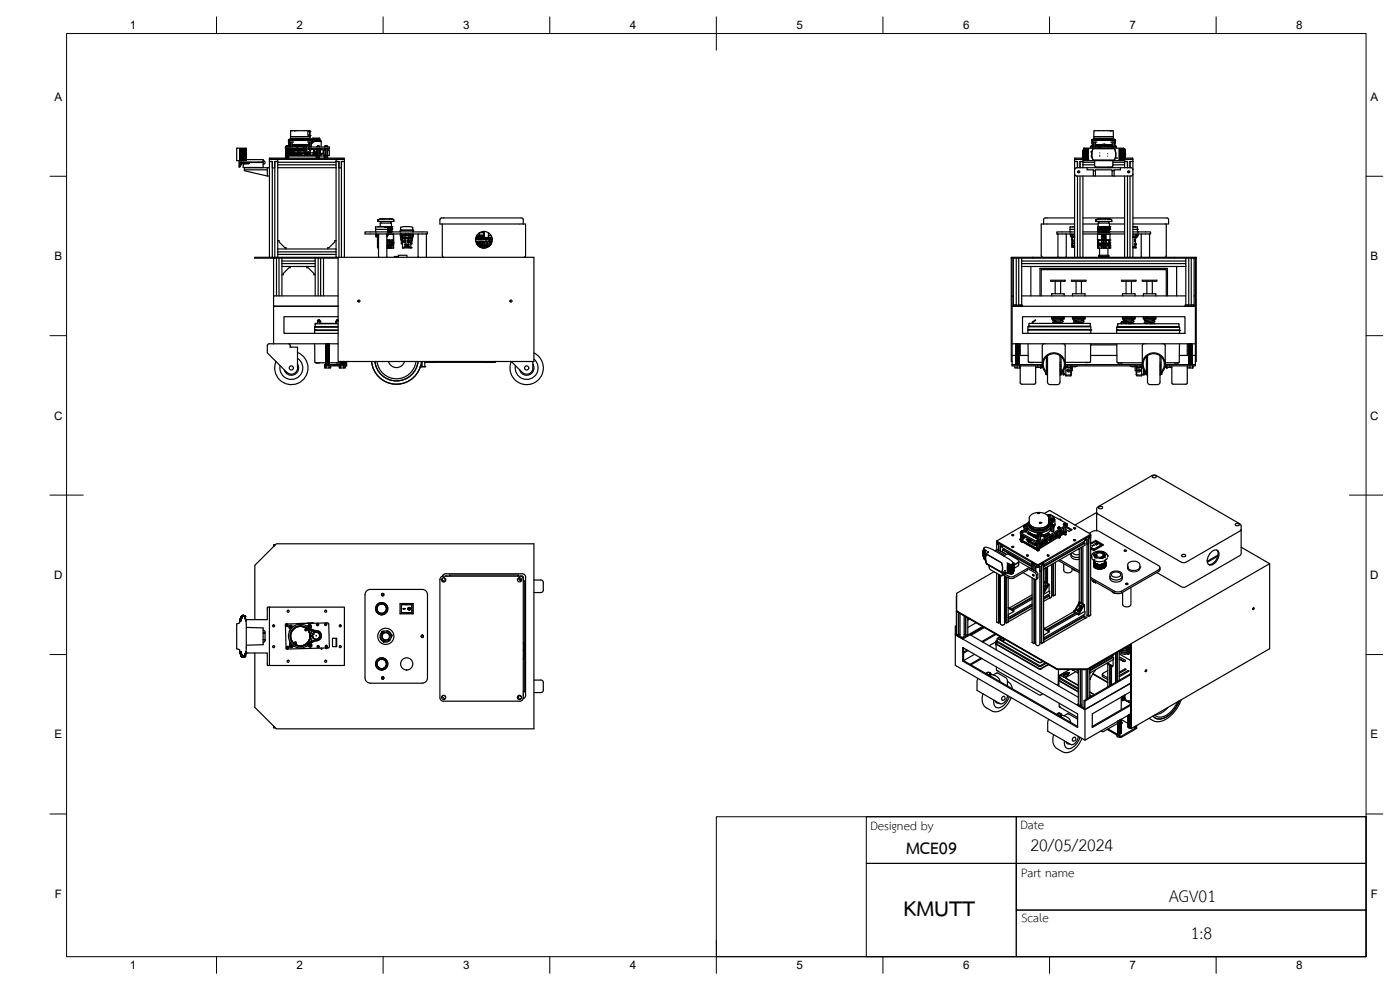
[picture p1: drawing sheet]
<svg xmlns="http://www.w3.org/2000/svg" width="420mm" height="297mm" viewBox="0 0 420 297" stroke-linecap="round" stroke-linejoin="round" font-family="sans-serif">
<defs><g id="words">
<text font-size="9.3" x="271.2" y="275">KMUTT</text>
<g font-size="7.2">
<text x="271.9" y="256.3">MCE09</text>
<text x="309.2" y="255.3">20/05/2024</text>
<text x="350.9" y="270.6">AGV01</text>
<text x="357.4" y="281.6">1:8</text>
</g>
<g font-size="5.2">
<text x="261.2" y="249">Designed by</text>
<text x="306.2" y="248.7">Date</text>
<text x="306.4" y="263.1">Part name</text>
<text x="306.6" y="276.6">Scale</text>
</g>
<g font-size="3.5">
<text x="39" y="8.8">1</text>
<text x="89" y="8.8">2</text>
<text x="139" y="8.8">3</text>
<text x="189" y="8.8">4</text>
<text x="239" y="8.8">5</text>
<text x="289" y="8.8">6</text>
<text x="339" y="8.8">7</text>
<text x="389" y="8.8">8</text>
<text x="16.3" y="30.2">A</text>
<text x="411.3" y="30.2">A</text>
<text x="16.3" y="78">B</text>
<text x="411.3" y="78">B</text>
<text x="16.2" y="125.9">C</text>
<text x="411.2" y="125.9">C</text>
<text x="16.2" y="173.7">D</text>
<text x="411.2" y="173.7">D</text>
<text x="16.3" y="221.6">E</text>
<text x="411.3" y="221.6">E</text>
<text x="16.4" y="269.4">F</text>
<text x="411.4" y="269.4">F</text>
<text x="39" y="290.8">1</text>
<text x="89" y="290.8">2</text>
<text x="139" y="290.8">3</text>
<text x="189" y="290.8">4</text>
<text x="239" y="290.8">5</text>
<text x="289" y="290.8">6</text>
<text x="339" y="290.8">7</text>
<text x="389" y="290.8">8</text>
</g>
</g></defs>
<!-- layer: Visible -->
<g fill="none" stroke="#000" stroke-width=".36">
<path d="M87.2 39.4v1.6M87.4 39.2h.9M87.4 39.2l-.2 .1M88.3 39.2h.4M88.7 39.2h4.2M89 39.2h.1M91.5 39.2h.1M92.5 39.4l-.1 .8 .2 .4M92.5 39.4h.1M92.5 39.4h.5M92.9 39.4v.1M92.9 39.2l.1 .1"/>
<path d="M92.9 39.5v1.1M93 39.3l.1 1.7M93 39.3h.1M328.3 39.4v1.6M328.4 39.2h4.2M328.5 39.2l-.2 .1M329.7 39.2h.1M332.6 39.2h.1M332.6 39.2h.7M333.3 39.2h.2M333.5 39.2h.4M334 39.2l.1 .1"/>
<path d="M334.1 39.4v1.6M71 48.1l.1-3.6h2.8v3.6M71.1 48.1h2.8M72 46h.3M72 46.1h.4M72 46.4h.4M72 46.5h.4M72 47.4l.3 .1M72 47.3l.3 .1h-.3M72 45.7l.4 .1M72 46.7h.3M72 46.9h.4"/>
<path d="M72 45.4h.3M72 45.6h.3M72 47.1h.3M72 45.2h.3M72 45.3h.3M72 45.1h.3M72 46.4v.1M72 46.1v.1M72 46.5v.1M72 46v.1M72 46.8v.1M72 45.8v.1"/>
<path d="M72 45.6v.1M72 47.1v.1M72 47.3v.1M72 45.3v.1M72.1 44.8l.2 .1zM72.1 47.6h.2M72.1 45h.2M72.1 47.9h.2M72.1 44.8h.2M72.1 46.6v.1M72.1 45.8v.1M72.1 47.8l.2 .1z"/>
<path d="M72.1 45.3v.1M72.1 47.5v.4M72.1 47.5v.1M72.1 44.6l.2 .1M72.1 45.9v.3M72.1 46.9v.1M72.1 47.8v.1M72.1 44.6h.1M72.1 45.3v.2M72.1 46.3v.6M72.1 47v.1M72.1 45.5v.4"/>
<path d="M72.1 47.1v.2M72.1 45.1v.1M72.1 44.8v.3M72.1 47.5h.1M72.1 47.5l.1 .2M72.1 47.1l.1 .1M72.2 47.8v.2M72.2 46.3v.4M72.2 45.9v.3M72.2 46.8v.2M72.2 47v.1M72.2 45.5v.4"/>
<path d="M72.2 47.1v.4M72.2 44.6v.1M72.2 45.1v.3M72.2 46.6v.1M72.2 44.8l-.1 .4M72.2 47.1v.1M72.2 47.3h.1M72.2 45.3v.1M72.2 47.9v.1M72.2 45.1v.1M72.2 44.6h.1M72.2 47.8v.1"/>
<path d="M72.2 46v.2M72.2 46h-.2M72.2 46.7h-.2M72.2 47.9l.1 .1M72.2 44.8v.3M72.3 47v.2M72.3 45.5v.4h-.3M72.3 46.3l-.1 .3M72.3 46.8v.2l-.3-.1M72.3 45.4v.1M72.3 45.2h-.3M72.3 47.5l-.1 .2"/>
<path d="M72.3 47.5v.1M72.3 45.6h-.3M72.3 45v.1M72.3 47.6v.1M72.3 47.1v.1M72.3 46.3v.3M72.3 44.9v.1M72.3 46v.2M72.3 45.3v.1M72.3 45.8v.1M72.3 45.6v.1M72.3 45.1v.1"/>
<path d="M72.3 48.2v.3M72.4 44.9l-.1 .1M72.4 45.9v.1M72.4 47.9v.1M72.4 45.9h.1M72.4 44.6v.1M72.4 45.8h.1M72.4 46.9h.1M72.4 45.7h.1M72.4 45.4h.1M72.4 45.5h.1M72.4 47.1h.1"/>
<path d="M72.4 47h.1M72.4 47.3h.1M72.4 47.4h.1M72.4 45.3h.1M72.4 46h.1M72.4 46.7h.1M72.4 46.7l-.1 .3M72.4 46.8v.1M72.4 47.7h.1M72.4 47.5h.1M72.4 45.2h.1M72.4 45h.1"/>
<path d="M72.4 47.9h.1M72.4 47.8h.1M72.4 44.8h.1M72.4 44.9h.1M72.4 46.5l-.4 .1M72.4 46v.1M72.4 46.6v.1M72.4 45.8v.1M72.4 44.6h.1M72.4 46.4v.1M72.4 46.1v.1M72.5 44.6v.2"/>
<path d="M72.5 47.8v.2M72.6 47l.1 .1zM72.6 46.9v.1M72.6 45.7h.1M72.6 46h.1M72.6 46.1h.1M72.6 46.4h.1M72.6 46.5h.1M72.6 46.7h.1M72.6 46.4v.1M72.6 46.1v.1M72.6 46v.1"/>
<path d="M72.7 45.6h.1M72.6 45.4h.1M72.6 47.3h.1M72.6 47.4h.1M72.6 45.2h.1M72.6 45.3h.1M72.6 46.8v.1M72.6 47.4v.1M72.6 45.6v.1M72.6 47.5v.1M72.6 47.1v.1M72.6 47.6l.1 .1"/>
<path d="M72.6 47.5h.1M72.6 45v.1M72.6 47.6v.1M72.6 45.8v.1M72.6 45.3v.1M72.6 47v.1M72.6 45.5v.1M72.6 47.9l.1 .1zM72.6 47.8l.1 .1zM72.6 44.8h.1M72.6 47.8h.1M72.6 46.3v.3"/>
<path d="M72.6 46.6v.3M72.6 45.9v.3M72.6 44.6h.1M72.7 45.3l-.1 .2M72.7 47.8v.1M72.7 44.9v.1M72.7 47.7v.1M72.7 46.4h-.1M72.7 46.4v.1M72.7 46.1v.1M72.7 46v.1M72.7 45.6v.1"/>
<path d="M72.7 47.1v.1M72.7 44.6v.2M72.7 47.9v.1M72.7 44.8v.1M72.7 46h-.1M72.7 45.4l-.1 .1M72.7 47.3v.1M72.7 46.8v.1M72.7 45.8h-.1M72.7 45.3v.1M72.7 47.4v.1M72.7 44.9l-.1 .1"/>
<path d="M72.7 48.8l-.3 .1-.1 .6 .4-.4M72.7 45h-.1M72.7 47.5v.1M72.7 45l-.1 .1M72.7 47.6v.1M72.8 48.8h-.7l-.1 1.2M72.8 48.8h6.1l.1 1.5h-6l.2-1.1 1.5-.1 .1-.3M72.8 48.8h.1M72.8 49.1h.1M72.9 45.4l.1 .1zM72.9 45.5l.1 .1zM72.9 47.7l.1 .1z"/>
<path d="M72.9 47.1l.1 .2zM72.9 47l.1 .1zM72.9 47.4l.1 .1zM72.9 47.5l.1 .1zM72.9 47.3l.1 .1zM72.9 47.9l.1 .1zM72.9 47.8l.1 .1zM72.9 44.6l.1 .2zM72.9 46.3l.1 .1zM72.9 46.5l.1 .1zM72.9 46.4l.1 .1zM72.9 46l.1 .1z"/>
<path d="M72.9 46.2l.1 .1zM72.9 46.9l.1 .1zM72.9 46.7h.1zM72.9 46.8l.1 .1zM72.9 45l.1 .1zM72.9 45.3l.1 .1zM72.9 45.2h.1zM72.9 44.8l.1 .1zM72.9 44.9l.1 .1zM72.9 45.6l.1 .1zM72.9 45.9l.1 .1zM72.9 45.8l.1 .1z"/>
<path d="M73.1 44.6l.1 .2zM73.2 47.8h.1M73.2 47.9h.1M73.1 44.8l.1 .1zM73.1 47.8h.1M73.1 45h.1M73.1 45.2h.1M73.1 47.5h.1M73.1 49.1v.1M73.2 45h.1M73.1 47.5v.1M73.1 45.4h.1"/>
<path d="M73.1 47.3h.1M73.1 47.1h.2M73.1 47.4h.1M73.1 44.6l.1 .2M73.1 45.1v.1M73.1 47.4v.1M73.1 45.3v.1M73.1 47.3v.1M73.2 45.7l.1 .2zM73.2 46h.1M73.2 46.1h.1M73.2 46.4h.1"/>
<path d="M73.2 46.5h.1M73.2 46.7h.1M73.2 45.6h.1M73.2 44.8v.2M73.2 47.9l-.1 .1M73.2 47.1l-.1 .1M73.2 47.1h.1M73.2 45.6v.1M73.2 46.9h.1M73.2 46.8v.1M73.2 46v.1M73.2 46.1v.1"/>
<path d="M73.2 46.4v.1M73.2 47.5v.1M73.2 47.7v.2M73.2 47.1v.1M73.2 45.3v.1M73.2 47.3v.1M73.2 45.5v.1M73.2 47.7h-.1M73.2 45l-.1 .1M73.2 47.5h.1M73.2 45.3h-.1M73.3 47.3l-.1 .1"/>
<path d="M73.3 45.4h-.2M73.3 45.5l-.1 .1M73.3 47.1v.1M73.3 45.5v.4M73.3 47v.1M73.3 45.9v.3M73.3 46.6v.4M73.3 46.3v.3M73.3 47.9h.1M73.3 44.6h.1M73.3 44.8h.1M73.3 44.6v.2"/>
<path d="M73.3 47.9v.1M73.3 47.8h.1M73.3 44.9h.1M73.3 51h6.9M73.3 47.8v.1M73.4 47.7h.1M73.4 47.5h.1M73.4 45h.1M73.4 45.2h.1M73.4 45.4h.1M73.4 47.4h.1M73.4 47.3h.1"/>
<path d="M73.4 45.3h.1M73.5 45.8h.1M73.5 45.7h.1M73.5 46.9h.1M73.5 46.7h.1M73.5 46.5h.1M73.5 46h.1M73.4 45.5h.1M73.4 47.1h.1M73.4 47h.1M73.5 46.8v.1M73.5 46.3v.2"/>
<path d="M73.5 46.2v.1M73.5 46v.1M73.5 47.9h.1M73.5 44.6h.1M73.5 47.7h.1M73.5 47.8h.1M73.5 45h.1M73.5 44.8h.1M73.5 44.9h.1M73.5 45.4h.1M73.5 47.4h.1M73.5 47.5h.1"/>
<path d="M73.5 47.3h.1M73.5 45.3h.1M73.5 45.2h.1M73.5 45.5h.1M73.5 47.1h.1M73.5 47h.1M73.5 46.3h.1M73.5 46.4h.1M73.5 46.2h.1M73.5 46.8h.1M73.5 45.6h.1M73.5 45.9h.1"/>
<path d="M73.6 47.9h.1M73.6 44.6h.1M73.6 44.8h.1M73.6 47.7h.1M73.6 47.5h.1M73.6 47.8h.1M73.6 45h.1M73.6 44.9h.1M73.6 45.4h.1M73.6 45.5h.1M73.6 47.1h.1M73.6 47.4h.1"/>
<path d="M73.6 47.3h.1M73.6 45.3h.1M73.6 45.2h.1M73.6 47h.1M73.6 46.3h.1M73.6 46.4h.1M73.6 46h.1M73.6 45.9h.1M73.6 46.2h.1M73.6 46.9h.1M73.6 46.7h.1M73.6 46.5h.1"/>
<path d="M73.6 46.8h.1M73.6 45.6h.1M73.6 45.8h.1M73.7 47.9h.1M73.7 44.6h.1M73.7 44.8h.1M73.7 47.7h.1M73.7 47.5h.1M73.7 47.8h.1M73.7 45h.1M73.7 44.9h.1M73.7 45.4h.1"/>
<path d="M73.7 45.5h.1M73.7 47.1h.1M73.7 47h.1M73.7 47.4h.1M73.7 47.3h.1M73.7 45.3h.1M73.7 45.2h.1M73.7 45.6h.1M73.8 44.6h.1M73.7 46.3h.1M73.7 46.4h.1M73.7 46h.1"/>
<path d="M73.7 45.9h.1M73.7 46.2h.1M73.7 46.9h.1M73.7 46.7h.1M73.7 46.5h.1M73.7 46.8h.1M73.7 45.8h.1M73.8 47.8h.1M73.8 47.9h.1M73.8 47.7h.1M73.8 44.9h.1M73.8 44.8h.1"/>
<path d="M73.8 45h.1M73.8 47.3h.1M73.8 47.4h.1M73.8 47h.1M73.8 47.1h.1M73.8 47.5h.1M73.8 45.5h.1M73.8 45.3h.1M73.8 45.4h.1M73.8 45.6h.1M73.8 45.2h.1M73.8 46.9h.1"/>
<path d="M73.8 45.8h.1M73.8 46.8h.1M73.8 46.5h.1M73.8 46.7h.1M73.8 46.2h.1M73.8 45.9h.1M73.8 46h.1M73.8 46.4h.1M73.8 46.3h.1M73.9 49.1h.1M73.9 47.9h5.1v.6l-7 .1v1.5h-.3v-1.9M74.8 48.8l-.1 .3h-1.9"/>
<path d="M74.8 50.3h.1M77.7 48.6v.2M78.4 48.6v.1M78.7 50.3h.1M79 48.2a.56 .56 0 0 1 .5 .5 .56 .56 0 0 1-.5 .6M80.2 50.3v2.5h.7M80.9 48.5h.8M80.9 47.4h22.5v.4h-22.5zM80.9 50.3h-7.6v.9l6.9 1.6M80.9 48.5v28.7M81.7 48.5v1.9h.8v-1.9M81.7 48.5v28.7"/>
<path d="M82.5 48.5h.9M82.5 48.5v28.7M83.2 47.8h-2.3v.7M83.4 49.5h17.5v.8M83.4 49.5v.8h17.5M83.4 47.8v.9M83.4 48.7v.8M83.4 50.3v24.4M85.7 44.1h13.1v.5h-13.1zM85.7 44.6v2M85.7 46.8v.6M85.9 43.9h.7v.2"/>
<path d="M85.9 43.9l-.2 .2M85.9 44.6v2h10.2v-1.7M85.9 43.9v.2M86 44.6v2M86.1 43.8h.1M86 43.8h.1M86 43.8l-.2 .1M86.2 43.8h.1M86.2 43.8h-.1M86.2 43.8l-.2 .1M86.3 44.6v2M86.3 46.8v.6"/>
<path d="M86.4 43.8h.1M86.4 43.8l.3 .1M86.6 42l.6 .1M86.6 42h7.1M86.6 43l.2 .4M86.6 45.9h.8M86.6 46h.8M86.6 45.4h.3v.5M86.6 44.6v2M86.6 46.8v.6M86.7 43.4v.1M86.7 43.8h.1"/>
<path d="M86.8 43.8h.1M86.8 43.3l.2 .1zM86.8 42.1v.5h1.3M86.8 43.8h.2M86.8 44.6l.2 .2M86.8 43.5v.3M86.8 43.8v.3M86.8 44.8l.3 .1M86.8 43.3v.1M86.9 43.4h-.2l.2 .1M86.9 43.5h.1M86.9 43.4h.1"/>
<path d="M86.9 43.8h.1M86.9 46v.6M87 44.8l.3 .1M87 45.1h5v.2h-5zM87 42.6v1.5v-1.5M87 44.8h.7M87 44.6v.2M87 42.1h-.1M87 42.1h.1M87 41.7h8.9l-8.8 .2zM87.1 44.9h.1M87.1 44.9v.4"/>
<path d="M87.1 42.1h.1M87.1 45l1.5 .1M87.2 46l.2 .2h-.5M87.2 41.8l-.2 .1M87.2 42.1h-.2M87.2 42.1h.1M87.2 41.5h5.9M87.2 41.5v-.5h5.9v.5M87.2 41.5v.1M87.2 45v.1M87.2 42.1h-.1M87.2 44.9h-.1"/>
<path d="M87.3 44.9h.1M87.3 46.4h1.3v.2M87.3 46.6v-.2v.2M87.3 42.1h.1M87.3 42l.1 .1M87.4 42.6v1.5M87.4 45.3v.6M87.4 42v.1M87.4 46.4v-.8l.1 .8M87.4 42l-.2 .1M87.4 44.9h.1M87.4 42l.1 .1"/>
<path d="M87.5 44.9h-.1M87.5 42.1h5.4M87.5 45.9h.2M87.5 46h.2M87.5 46.2h.2M87.5 44.9h.1M87.5 42.1h.1M87.7 43.4h5M87.7 43.5h.6M87.7 43.8h1.2M87.7 43.8h1.8M87.7 42.6v1.5"/>
<path d="M87.7 44.8l-.3 .1M87.7 44.6v.2M87.7 46.4v-.8l.1 .8M87.8 44.6v.1M87.8 45.9h.3M87.8 46h.3M87.8 45.3v.6M87.9 46l-.1 .2h.3M87.9 44.6v.1M88 44.6v.1M88.1 46.4v-.8l.1 .8M88.1 44.6v.1"/>
<path d="M88.2 45.9h.2M88.2 46h.2M88.2 46.2h.2M88.2 44.6l-.5 .1M88.3 43.4l.6 .1M88.3 44.6h.2M88.3 44.6v.1M88.4 46.4v-.8l.1 .8M88.4 43.4v.1M88.5 45.9h.8M88.5 46h.8M88.5 46.2h.2"/>
<path d="M88.6 44.6v.1M88.7 44.6l-.1 .1M88.7 46v.2M88.8 44.7h.2M88.8 46l-.1 .2M88.8 43.7h.1M88.8 43.5v.2M88.8 44.6v.1M88.9 43.4v.3M88.9 43.7h.1M88.9 43.8h.6M89 43.9h.1"/>
<path d="M89 44.6v.1M89 43.9l.1 .1M89 45v.1M89 43.9h.4M89.1 46.2h.1M89.1 46v.2M89.1 43.8v.1M89.1 46.2h.2M89.1 44h.1M89.2 44.6l.1 .1M89.2 46.2v.4M89.2 44h-.1"/>
<path d="M89.2 46.2v.2h1.3v.2M89.2 46.6v-.2v.2M89.2 44h.1M89.2 44.6v.1M89.3 46.4v-.8l.1 .8M89.3 43.8v.1M89.4 44.6l.1 .1M89.4 45.9h.2M89.4 46h.2M89.4 43.9h.1M89.4 43.9l-.2 .1M89.4 44.6v.1"/>
<path d="M89.5 43.5h1.5M89.5 43.8h.1M89.5 43.7h.1M89.5 43.4h.1M89.5 43.4v.3M89.6 44.6h.1M89.6 43.5h.1M89.6 43.5v.4M89.6 43.8h.1M89.6 46.4v-.8l.1 .8M89.6 44.6v.1M89.7 43.6v.3"/>
<path d="M89.7 45.9h.2M89.7 46h.2M89.8 43.5l-.1 .1M89.8 44.6h.2M89.8 43.5h.8M89.9 43.6v.2h.3v-.2M89.9 44.6v.1M89.9 43.6h.7M89.9 43.7h.1M89.9 46.4v-.8l.1 .8M89.9 43.6v.2M90 43.7h.1"/>
<path d="M90 45.9h.3M90 46h.3M90 46.2h.3M90.1 44.7h.4M90.1 43.6v.2M90.1 43.7h.1M90.1 44.6v.1M90.2 43.7h.1M90.2 43.6v.2l.1-.2M90.3 46.4v-.8l.1 .8M90.3 44.6v.1M90.3 43.6l.1 .2"/>
<path d="M90.4 43.7h.1M90.4 45.9h1.1M90.4 46h1.1M90.4 46v.2M90.5 43.7h.1M90.5 43.6v.2l.1-.2M90.5 44.6v.1M90.6 46v.2h.2v-.2M90.6 43.6v.2M90.6 44.6h.2M90.7 45l-1.7 .1M90.7 45l.1 .1"/>
<path d="M90.7 43.5l.1 .1M90.7 45v.1M90.7 44.6v.1M90.7 43.5h-.1M90.8 43.6h.1M90.8 43.7h.1M90.8 43.5v.4h-1.1M90.8 43.8h.1M90.8 43.9l.2 .1M90.8 43.9h.2M90.8 44.6h.2M90.8 43.9h.1"/>
<path d="M90.9 43.8h.6M90.9 43.8h.1M90.9 44.6v.1M91 43.8v.1M91 43.4v.3M91 43.7h.1M91 44h.1M91 43.8v.3h.3M91 43.8v.3M91.1 44.6l.7 .1M91.1 44.6v.1M91.2 45.3v.6"/>
<path d="M91.3 43.8v.3h.5M91.3 46.4h2v.2M91.3 46.6v-.2v.2M91.3 44.9v.2v-.2M91.4 44.6v.1M91.4 44.9v.2v-.2M91.4 43.5h.7M91.5 46.4v-.8v.8M91.5 43.4l-.1 .3M91.5 43.8h.1M91.5 45.9h.3M91.5 46h.3"/>
<path d="M91.6 43.5v.4zM91.6 44.6v.1M91.6 44.9v.2M91.7 46v.4M91.7 44.9v.2v-.2M91.7 45.3v.6M91.8 43.9v.2h.2v-.2M91.8 44.9v.2M91.8 46.4v-.8l.1 .8M91.8 44.6v.1M91.9 45.9h.2M91.9 46h.2"/>
<path d="M91.9 44.6v.3h-4.7M91.9 44.9v.2M91.9 43.5h.1M92 43.4l.1 .1M92.1 46.4v-.8l.1 .8M92.1 43.5v.4h-.5M92.1 43.4l.6 .1M92.1 43.8h.6M92.1 43.5h.1M92.4 45.9l-.2 .1M92.4 45.9h.1M92.4 45.9h-.2h.2"/>
<path d="M92.5 45.6l-.1 .3M92.5 45.6h.7M92.5 45.6l-.1 .8M92.5 45.6v.8M92.5 40.6h.1M92.6 40.6h.4M92.6 44.8l.3 .1M92.6 44.8h.1M92.6 43.5v.3M92.6 43.8v.3M92.6 44.6v.2M92.7 44.8h.7"/>
<path d="M92.7 42.6v1.5M92.7 44.6v.2M92.8 44.8l.2 .1M92.8 46.4v-.8v.8M92.8 42.1h-.2M92.8 42.1h.1M92.8 44.9h.1M92.8 44.9h.2M92.9 44.9h.1M92.9 42.1h.1M93 44.9h.1M93 42l-.1 .1"/>
<path d="M93 42h.1M93 42v.1M93.1 41.5v.1M93.1 42.1h.1M93.1 42v.1M93.1 44.9h.1M93.1 42.6v1.5M93.1 42h.1M93.1 42.1h-.1M93.1 41.8l.2 .1M93.2 45.6l-.1 .8M93.2 45.9h.8"/>
<path d="M93.2 44.9h.1M93.2 45.6v.8M93.2 42l.1 .1M93.2 44.9h-.1M93.3 42.1h.1M93.4 44.8h1.7M93.4 42.6v1.5M93.4 44.6v.2M93.5 44.8l-.3 .1M93.6 43.1l-.2 .2M93.6 42.1v.5h-1.3M93.6 42.4h2.7"/>
<path d="M93.7 42l-.5 .1M93.8 41.9h2.1M93.8 41.5h2.1M93.8 41.9h.1M93.8 41.5v.1M93.8 41.6h.1M93.9 41.5h-.1M93.9 41.9h-.1M93.9 41.9h.1M93.9 46.6v-.2h.9v.2M93.9 42h2M93.9 41.5h2"/>
<path d="M93.9 41.5h.1M94 42.1h.1M94 42.1h-.1M94 46.4v-.8l.1 .8M94.1 42.1h.1M94.1 42v.1M94.2 42v.1M94.2 45.2h.2M94.2 44.8v.4M94.2 42.1h.1M94.3 45.2h.1M94.3 45.3h.1"/>
<path d="M94.3 45.1v.1M94.3 46.4v-.8l.1 .8M94.3 44.8v.4M94.4 42.1h.1M94.4 45.2l-.1 .1M94.4 44.8v.4M94.4 42.4l-1 .8M94.5 42v.1M94.5 42.1h.1M94.6 46.4v-.8l.1 .8M94.8 42.1h-.1M94.9 42.1h-.2"/>
<path d="M94.9 44.8v1.8M94.9 46.8v.6M94.9 42.1h.1M95 42.1h.1M95.1 44.6v2M95.1 46.8v.6M95.1 44.1v-.2h.7v.2M95.2 42v.1M95.3 44.6v2M95.3 46.8v.6M95.3 42.4h.1M95.4 43.8h-.1"/>
<path d="M95.4 43.8h.1M95.4 43.8l-.3 .1M95.4 42.1h.1M95.5 43.8h.1M95.5 42.1h.1M95.6 43.8h.1M95.6 42.1h-.1M95.6 43.8l.2 .1M95.6 41.9h.1M95.6 42v.1M95.7 42v.1M95.7 42.1h.2"/>
<path d="M95.7 44.6v2M95.7 42.1h.1M95.7 46.8v.6M95.8 41.9h.1M95.9 42.1h.1M95.9 44.6v2M95.9 46.8v.6M95.9 41.5h.1M95.9 41.5v.1M95.9 41.9h.1M95.9 41.6h.1M96 46h1.2v.6h1.2v.2h-12.7v-.2h.2v.8"/>
<path d="M96.1 44.9v1.1M96.1 44.9l-.1 1.7M96.1 44.9h1.4M96.3 42.4v-.3h-9.7v.9M96.3 42.4l.1 1.7M96.4 44.6v.2h-.5M96.4 46.2h.2v.2h-.2zM96.4 46.2v.2M97.1 45.2v.8M97.3 44.6v.3M97.3 46.8v.6M97.5 45.2h-.5v.8"/>
<path d="M97.5 44.6v2M97.5 46.8v.6M97.6 43.9h.7v.2M97.6 43.9l-.2 .2M97.6 43.9v.2M97.6 43.8h.1M97.7 43.8l-.3 .1M97.7 43.8h-.1M97.7 43.8h.1M97.7 46.8v.6M97.7 44.6v2M97.8 43.8h.2"/>
<path d="M97.8 43.8h.1M97.8 43.8l-.2 .1M97.9 43.8h.1M97.9 43.8h-.1M98 43.8h.1M98 43.8l.3 .1M98.1 44.6v2M98.1 46.8v.6M98.3 45.2h.5v1.4h-.4M98.3 44.9h.4v.3M98.3 44.6v2M98.3 46.8v.6"/>
<path d="M100.9 48.5h.8M100.9 47.8v.9h-17.5M100.9 48.7v.8M100.9 50.3v24.4M101 47.8h2.4v.7M101.7 48.5v1.9h.8v-1.9M101.7 48.5v28.7M102.5 48.5h.9M102.5 48.5v28.7M103.4 48.5v28.7M322.5 52.2l.2 .4 .4 .2h5M322.5 50.9l.2-.4 .4-.2h16.3l.4 .2 .2 .4"/>
<path d="M323.4 48.5h-.9v28.7M323.4 48.5v1.8M323.4 52.8v24.4M324.1 52.8v24.4M324.9 47.8h-2.3h2.6M325 48.5h-.9v1.8M325 49.5v.8M325 47.8v.9M325 46.1v.1M325 46.3h.1M325 46.4h.1M325 46.5h.1"/>
<path d="M325 48.7v.8M325 52.8v24.4M325 46.6h.1M325 46.6v.1M325 48.7h3.5M325 49.5h3.5M325 45.7v.1M325 45.9h.1M325 46.7v.1M325 46.9h.1M325 45.7h.1M325 46h.1"/>
<path d="M325 46.3v.1M325 46.4v.1M325 46.5v.1M325 46.9l.1 .2M325 46v.1M325 45.9v.1M325 45.6v.1M325 46.8v.1M325 45.6h.1M325 45.8v.1M325.1 45.4h.1M325.1 46.3v.1"/>
<path d="M325.1 46.7h.1M325.1 45.9v.1M325.1 45.5h.1M325.1 47.1h.1M325.1 45.9h.1M325.1 46.1h.1M325.1 46.4h.1M325.1 46.5h.1M325.1 46.5v.1M325.1 46v.1M325.1 45.5v.1M325.1 46.8v.1"/>
<path d="M325.1 47.4v.1M325.1 45.6h.1M325.1 45.6v.3M325.1 47.3v.1M325.1 45.2h.1M325.1 45.2l.1 .1M325.1 47.5h.1M325.1 47.1v.1M325.1 45.3v.1M325.1 47.5v.1M325.1 46h-.1M325.1 46.4v.1"/>
<path d="M325.1 46.1v.1M325.1 45.1v.1M325.1 45v.2M325.1 45.8v.1M325.1 46.9h.1M325.1 46.9h-.1M325.1 45.1h.1M325.1 45h.1M325.1 47.6v.1M325.1 45.6v.1M325.1 47.5l.1 .1M325.2 47.1h-.1"/>
<path d="M325.2 47.1v.1M325.2 47.6l.1 .1M325.2 47.3h-.1M325.2 45h.1M325.2 44.9h.1M325.2 47.8h.1M325.2 45l-.1 .1M325.2 44.9v.1M325.2 47.9h.1M325.2 44.8h.1M325.2 47.8v.1M325.2 47.6v.1"/>
<path d="M325.2 47.3l-.1 .1M325.2 47.5v.1M325.2 44.8v.1M325.2 47.9v.1M325.2 45v.1M325.2 45.1v.1M325.2 47.5l-2.7-.1v1.1h.9M325.2 44.6l.1-.1h11.9l.1 .3M325.2 48l.1 .2h11.9l.1-.2M325.2 44.6v.1M325.2 44.6h.1M325.3 46.3l.1 .1"/>
<path d="M325.3 46.4h.1M325.3 46.9l.1 .1zM325.3 45.6l.1 .1zM325.3 47l.1 .1zM325.3 47.1l.1 .2zM325.3 45.5l.1 .1zM325.3 45.9h.1M325.3 46h.1M325.3 46.1h.1M325.3 46.5h.1M325.3 46.7h.1M325.3 46.3v.2"/>
<path d="M325.3 46.1v.1M325.3 46.5l.1 .1M325.3 46v.1M325.3 46.8l.1 .1M325.4 45.4h.1M325.4 45.3h.1M325.3 47.4l.1 .1zM325.4 47.3h.1M325.4 45h.1M325.4 45.2h.1M325.4 47.5h.1M325.3 47.7l.2 .1z"/>
<path d="M325.5 44.9h.1M325.5 47.8h.1M325.4 46.8v.1M325.4 46.7h-.1M325.5 44.8h.1M325.5 44.6h.1M325.5 47.9h.1M325.4 46.9v.9M325.4 45.8v.1M325.4 46.5v.1M325.4 45.9v.1M325.4 46.5h.1"/>
<path d="M325.4 46.7h.1M325.4 45.8l-.1 .1M325.4 47.4h.1M325.4 45.2v.5M325.4 46.4v.1M325.4 46.1v.1M325.4 46v.1M325.4 46h-.1M325.4 46.6v.1M325.4 46h.1M325.4 45.9h.1M325.4 46.1h.1"/>
<path d="M325.4 47.8h.1M325.4 47.8l.1 .2M325.4 44.9v.2M325.5 44.6l-.1 .3M325.6 46.3l.1 .1M325.6 46.7h.1M325.6 46h.1M325.6 46.1h.1M325.6 46.4h.1M325.6 46.5h.1M325.6 46.9v.1M325.6 45.6v.1"/>
<path d="M325.6 47.1v.1M325.6 45.4v.1M325.6 45.2h.1M325.6 45.7h.1M325.6 46.9h.1M325.6 45.4h.1M325.6 45.6h.1M325.6 47.3h.1M325.6 47.1h.1M325.6 47.5h.1M325.6 45.3h.1M325.6 46.3v.3"/>
<path d="M325.6 46.6v.1M325.6 46.8v.1M325.6 47.3l.1 .1M325.6 45.3v.1M325.6 45.1v.1M325.6 47.5v.1M325.6 45v.1M325.6 44.9l.1 .1M325.6 47.6h.1M325.6 47.9h.1M325.6 44.8h.1M325.6 47.6v.1"/>
<path d="M325.6 44.9v.1M325.6 47.9v.1M325.6 44.8v.1M325.6 44.6l.1 .2zM325.6 47.7v.2M325.7 47.3v.1M325.7 45.3v.1M325.7 47.4v.1M325.7 46.5h.1M325.7 46l-.1 .2M325.7 46.8v.1M325.7 45.8h-.1"/>
<path d="M325.7 47.1h-.1M325.7 47.1v.1M325.7 45.4h-.1M325.7 47.5h-.1M325.7 47.5v.1M325.7 47.6v.1M325.7 46.4v.1M325.7 46.1v.1M325.7 46.5l-.1 .1M325.7 46v.1M325.7 46.9h-.1M325.7 45.6v.1"/>
<path d="M325.7 47.8l-.1 .1M325.7 47.8v.2M325.7 44.8v.1M325.7 44.6v.1M325.9 44.6v.2M325.9 45.2h.1M325.9 44.8l.1 .1M325.9 45.5l.1 .1M325.9 47.8l.1 .1M325.9 45.7h.1M325.9 46h.1M325.9 46.1h.1"/>
<path d="M325.9 46.4h.1M325.9 46.5h.1M325.9 46.7h.1M325.9 46.9h.1M325.9 45.4h.1M325.9 45.6h.1M325.9 47.6h.1M325.9 47.3h.1M325.9 47.1h.1M325.9 47.5h.1M325.9 47.4h.1M325.9 45h.1"/>
<path d="M325.9 44.9h.1M325.9 45.3h.1M325.9 47.9h.1M325.9 46.4v.1M325.9 46.1v.1M325.9 46.5l.1 .1M325.9 46v.1M325.9 46.8v.1M325.9 45.8h.1M325.9 45.6v.1M325.9 45.6v.3M325.9 47.1v.1"/>
<path d="M325.9 47.4v.5M325.9 45.1v.4M325.9 44.8v.3M325.9 46.6v.3M325.9 45.9v.3M325.9 47.9v.1M325.9 44.6h.1M325.9 46.3v.3M325.9 46.9v.1M325.9 47v.1M325.9 47.8v.1M326 46.7h-.1"/>
<path d="M326 46.4v.1M326 46.1v.1M326 46.8v.1M326 46.5v.1M326 46v.1M326 46.6v.1M326 46.9h-.1M326 45.6v.1M326 47.1h-.1M326 47.1v.1M326 45.4l-.1 .1M326 47.3v.1"/>
<path d="M326 45.3v.1M326 47.4v.1M326 47.5v.1M326 45l-.1 .1M326 47.6v.1M326 44.9v.1M326 47.9l-.1 .1M326.2 45.7h.1M326.2 46h.1M326.2 46.1h.1M326.2 46.4h.1M326.2 46.5h.1"/>
<path d="M326.2 46.6h.1M326.2 46.7h.1M326.2 46.9h.1M326.2 45.4h.1M326.2 45.6h.1M326.2 47.1h.1M326.2 45.2h.1M326.2 45.3h.1M326.2 46.4v.1M326.2 46.1v.1M326.2 46.5v.1M326.2 46v.1"/>
<path d="M326.2 46.8v.1M326.2 46.9l.1 .1M326.2 45.6v.1M326.2 44.6v.2M326.2 44.8l.1 .1M326.2 47.8h.1M326.2 47.6h.1M326.2 47.5h.1M326.2 45h.1M326.2 44.9h.1M326.2 47.9h.1M326.2 46.6v.1"/>
<path d="M326.2 47.1v.1M326.2 47.3l.1 .1zM326.2 45.3v.1M326.2 47.5v.1M326.2 45.1v.1M326.2 47.6v.1M326.2 45v.1M326.2 47.8v.2M326.2 44.8v.2M326.2 44.6v.1M326.2 46.3v.3M326.2 46.6v.3"/>
<path d="M326.2 45.9v.3M326.2 47v.4M326.2 45.5v.4M326.2 47.4v.2M326.2 46.9v.1M326.2 45v.5M326.2 50.3v.7h1.9v.2M326.3 47l-.1 .1M326.3 46.4h-.1M326.3 46.4v.1M326.3 46.1v.1M326.3 46.8v.1"/>
<path d="M326.3 45.8h-.1M326.3 46.9v.1M326.3 45.6v.1M326.3 47v.1M326.3 47.1v.1M326.3 47.5v.1M326.3 47.5h-.1M326.3 45l-.1 .1M326.3 47.9l-.1 .1M326.3 46.5v.1M326.3 46v.1M326.3 46.6v.1"/>
<path d="M326.3 46h-.1M326.3 45.3v.1M326.3 47.6v.3M326.3 44.9v.1M326.4 46.9l.2 .1M326.4 45.9l.2 .1M326.4 45.9h.2M326.4 46h.2M326.4 46.1h.2M326.4 46.4h.2M326.4 46.5h.2M326.4 46.6h.2"/>
<path d="M326.4 46.7h.2M326.4 45.4h.2M326.4 45.6h.2M326.4 47.8h.2M326.4 47.3h.2M326.4 47.1h.2M326.4 47.5h.2M326.4 45h.2M326.4 44.9h.2M326.4 45.2h.2M326.4 45.3h.2M326.4 47.9h.2"/>
<path d="M326.4 44.8h.2M326.4 46.5v.1M326.4 46v.1M326.4 46.8v.1M326.4 45.8v.1M326.4 45.6v.1M326.4 47.1v.1M326.4 45.4l.2 .1M326.4 47.3l.2 .1M326.4 45.3v.1M326.4 47.5v.1M326.4 45l.2 .1"/>
<path d="M326.4 47.9l.2 .1zM326.5 44.7h.1M326.5 46.4v.1M326.5 46.1v.1M326.5 46.6v.1M326.5 45.9v.1M326.5 44.9v.1M326.5 44.9v1M326.5 46.8v1M326.5 47.8v.1M326.5 46v.3M326.5 46.4v.2"/>
<path d="M326.5 46.7h.1M326.5 46.3v.1M326.6 46.3l-.2 .1M326.6 45.2h-.2M326.6 44.8l-.2 .1M326.6 45.5l-.2 .1M326.6 47.6l-.2 .3M326.6 47l-.2 .1M326.6 47.4l-.2 .1M326.6 46.4v.1M326.6 46.1v.1M326.6 46.5v.1"/>
<path d="M326.6 46v.1M326.6 46.6l-.2 .1M326.6 45.1v.4M326.6 47.8v.2M326.6 44.8v.3M326.6 44.6v.1M326.6 46.3v.1M326.6 46.8v.1M326.6 45.8v.1M326.6 47v.7M326.6 45.5l-.2 .2M327.2 44.5v-.4h7.9v.4"/>
<path d="M327.3 43.9v.2M327.3 43.9h.1M327.4 43.9h.2M327.6 43.8h.1M327.6 43.8l-.3 .1M327.6 42l.7 .1M327.6 43.9h.8v.2M327.6 43.9v.2M327.7 43.8h.1M327.7 42h7.1M327.7 43l.3 .4M327.7 43.8h-.1"/>
<path d="M327.7 43.8l-.3 .1M327.8 46.2h.1M327.8 43.8h.1M327.9 43.3v.5M327.9 42.1v.5h1.3M327.9 42.1h6.8M327.9 42.1h-.3l.1 .9M327.9 43.8l-.2 .1M327.9 43.8h.1M328 43.8h.1M328 43.8h-.1M328 42.6v1.2"/>
<path d="M328.1 43.8h.1M328.1 44.6h6.3l.5 1.7-.5 1.8h-6.3l-.5-1.8zM328.1 42.1h-.1M328.1 42.1h.1M328.1 43.8l.3 .1M328.2 43.8h.1M328.2 41.6v.3M328.2 41.9h-.1M328.2 42.6v1.3M328.2 41.8v.1M328.2 42.1h-.1M328.2 42.1h.1"/>
<path d="M328.3 41.5h5.8M328.3 41.5v-.5h5.8v.5M328.3 41.5l-.1 .1 6.1 .1a2.64 2.64 0 0 1-2.1 .2h-4M328.3 42l-.1 .1M328.3 42h.2M328.4 42v.1M328.4 42.1h.1M328.5 42l.1 .1M328.5 48.2v1.4l.5 .5h4.8l.2-.5v-1.4M328.6 42.1h5.4M328.6 42.1h.1M328.6 42.6v1.5"/>
<path d="M328.7 50l.3 .2 1 .1M328.7 51.2h-.6v1.6h.6M328.7 52.8h5.1M328.8 43.4h2.2M328.8 43.9h.1M328.8 43.8h.2M328.8 43.8h2.8M328.8 42.6v1.5M328.9 43.9l-.1 .1M328.9 43.9h.1M329 43.4l-.1 .3zM329 43.4l.1 .1"/>
<path d="M329 43.8h2.6M329.1 43.4l.1 .1M329.2 43.4l1.8 .1M329.4 50.3h.1M329.5 43.5h.1M329.5 43.5v.3M329.5 44.1v-.3v.3h.4M329.9 43.5v.3M329.9 43.8v.3M330 46.9h.1M330.1 41.5h.1M330.1 45.9h.1"/>
<path d="M330.1 46.6h.1M330.1 43.5v.3M330.1 43.8v.3M330.4 43.8v.3h-.5M330.4 43.5v.3M330.4 42.1h.1M330.5 42.1h-.1M330.5 42v.1M330.5 42.1h.1M330.6 42.1h.1M330.7 42l.1 .1M330.8 42.1h.1"/>
<path d="M331 43.4h.6M331 43.4h.1M331.3 43.4h-.1M331.3 43.3h.1M331.4 42.1h.1M331.6 43.4h.1M331.6 43.4h2.2M331.6 43.4l1.7 .1M331.6 43.4h-.6l.6 .1M331.6 43.8h1.9M331.6 43.8h1.8M331.6 43.8h.1"/>
<path d="M331.8 42.1h.1M331.9 42.1h.1M331.9 42l-.1 .1M332 42.1h.1M332.1 41.5h.1M332.1 42v.1M332.1 42.1h.1M332.4 46.8h.1M332.4 46.1h.1M332.5 43.5v.3M332.5 43.8v.1M332.5 43.8h.8"/>
<path d="M332.5 50.1v.2M332.6 43.5h.2M332.6 43.5h.1M332.6 43.9v.2M332.7 43.8h.1M332.8 43.5v.3zM333.1 50.3h.1M333.1 43.5h.1M333.1 43.5h.2M333.3 43.4l.1 .3M333.3 43.7l.1 .1M333.3 43.6l.1 .1"/>
<path d="M333.3 43.5v.3M333.4 43.8v.1M333.4 43.6h.1M333.4 43.5v.1M333.4 43.9h.1M333.4 43.5h.1M333.4 43.7l.1 .1M333.4 43.8h.3M333.5 43.9h.1M333.5 43.9l.2 .1M333.5 43.9h.3M333.5 43.8h.3"/>
<path d="M333.6 43.9h.1M333.6 44v.1M333.6 43.8v.1M333.7 44h.1M333.7 43.8h.1M333.8 51.2v-.2h-5.1v1.8M333.8 42.6v1.5M333.8 42.1h-.1M333.8 42.1h.1M333.8 42.1h.2M333.8 50l-.5 .3-3.3-.2M334 42.6v1.5"/>
<path d="M334 42.1h.1M334 49.5h3.5M334 42.1h-.1M334.1 42h.1M334.1 42l-.1 .1M334.1 41.5v.2M334.1 42.1h.1M334.1 42l.1 .1M334.2 42.1h.1M334.2 42h.1M334.2 41.8l.1 .1M334.2 42v.1"/>
<path d="M334.2 42l.1 .1M334.3 44.1v-.2h.7v.2M334.3 42.1h.1M334.3 42.1h.2M334.4 51.2h-.6v1.6h.6M334.4 42.6v1.3M334.5 43.8h.1M334.5 43.8h.2M334.6 43.8l-.3 .1M334.6 42.6v1.2M334.6 43.8h.1M334.6 43.8h-.1"/>
<path d="M334.7 43.8h.1M334.7 42.1v.5h-1.3M334.7 42.1l.1 .9M334.7 43.8l.3 .1M334.8 43l-.2 .3M334.8 42l-.5 .1M335.9 47.7l.2-.1v.3M335.9 45.5l.2 .1zM335.9 47l.2 .1zM335.9 47.4l.2 .1M335.9 44.8l.2 .1M335.9 45.2h.2"/>
<path d="M335.9 46.3l.2 .1zM335.9 45.9h.2M335.9 46h.2M335.9 46.1h.2M335.9 46.5h.2M335.9 46.6h.2M335.9 46.7h.2M335.9 45.4h.2M335.9 47.3h.2M335.9 47.5h.2M335.9 45.3h.2M335.9 47.9h.2"/>
<path d="M335.9 44.8h.2M335.9 44.6h.1M335.9 44.6v.1M335.9 44.8l.1 .1M336 47.8l-.1 .2M336 45v.1M336 45.1v.4M336 47.1v.5M336 45.6v.1M336 46.9v.1M336 45.9v.1M336 46v.2"/>
<path d="M336 46.4v.2zM336 46v.4M336 46.7h.1M336 44.9v1M336 46.8v1M336 44.6v.1M336 47.8v.1M336.1 44.9v.1M336.1 45.9v.1M336.1 46.6v.1M336.1 46.1v.1M336.1 46.4v.1"/>
<path d="M336.1 45.7v.2M336.1 46.7v.2M336.1 47.8h-.2M336.1 44.6v.1M336.1 47.9l-.2 .1M336.1 45l-.2 .1M336.1 47.5v.1M336.1 45.3v.1M336.1 47.3l-.2 .1M336.1 45.4l-.2 .1M336.1 47.1v.1M336.1 45.6v.1"/>
<path d="M336.1 46.9l-.2 .1M336.1 45.8v.1M336.1 46.8v.1M336.1 46v.1M336.1 46.5v.1M336.2 44.9v.1M336.2 47.6v.3M336.2 45.3v.1M336.2 46h.1M336.2 46.6v.1M336.2 46v.1M336.2 46.5v.1"/>
<path d="M336.2 47.8l.1 .1M336.2 47.3l.1 .1zM336.2 46.7h.1M336.2 45.7h.1M336.2 46.1h.1M336.2 46.4h.1M336.2 46.5h.1M336.2 46.6h.1M336.2 46.9h.1M336.2 45.4h.1M336.2 45.6h.1M336.2 47.6h.1"/>
<path d="M336.2 47.1h.1M336.2 47h.1M336.2 47.5h.1M336.2 45h.1M336.2 44.9h.1M336.2 45.2h.1M336.2 45.3h.1M336.2 47.9h.1M336.2 44.7h.1M336.2 45l.1 .1M336.2 47.5v.1M336.2 47.1v.1"/>
<path d="M336.2 47v.1M336.2 45.6v.1M336.2 46.9v.1M336.2 45.8h.2M336.2 46.8v.1M336.2 46.1v.1M336.2 46.4h.2M336.2 46.4v.1M336.3 50.3v.7h-1.9v1.8M336.3 44.6v.1M336.3 44.8v.7M336.3 47.8v.2"/>
<path d="M336.3 45.6v.3M336.3 46.9v.1M336.3 46.8v.1M336.3 46.1v.1M336.3 46.4v.1M336.3 47.4v.3M336.3 45.5v.1M336.3 47v.4M336.3 45.2h-.1M336.3 47.9h-.1M336.3 44.9v.1M336.3 45v.1"/>
<path d="M336.3 47.6v.1M336.3 47.5v.1M336.3 45.1v.1M336.3 45.3v.1M336.3 45.4h-.1M336.3 47.1v.1M336.3 46.6v.1M336.4 47v.1M336.4 45.6h-.2M336.4 45.6v.1M336.4 46.9l-.2 .1M336.4 46.8v.1"/>
<path d="M336.4 46v.1M336.4 46.5v.1M336.4 46.1v.1M336.4 46.4v.1M336.5 47.4l.1 .1M336.5 45.4h.1M336.5 47.6h.1M336.5 47.3h.1M336.5 47.5h.1M336.5 45h.1M336.5 44.9h.1M336.5 45.2h.1"/>
<path d="M336.5 45.3h.1M336.5 47.9h.1M336.5 44.9v.1M336.5 47.6v.1M336.5 47.5v.1M336.5 47.4v.1M336.5 45.3v.1M336.5 47.3v.1M336.5 47.1v.1M336.5 45.6h.1M336.5 45.6v.1M336.5 46.6v.1"/>
<path d="M336.5 46v.1M336.5 46.5v.1M336.5 46.9l.1 .1zM336.5 46.7h.1M336.5 45.7h.1M336.5 46h.1M336.5 46.1h.1M336.5 46.4h.1M336.5 46.5h.1M336.5 47.1h.1M336.5 46.8v.1M336.5 46.1v.1"/>
<path d="M336.5 46.4v.1M336.6 44.6v.1M336.6 44.9h-.1M336.6 45h-.1M336.6 47.5v.1M336.6 45.3v.1M336.6 47.3l-.1 .1M336.6 47.1v.1M336.6 47.1h-.1M336.6 45.6v.1M336.6 45.8h-.1M336.6 46.8v.1"/>
<path d="M336.6 46v.1M336.6 46.5l-.1 .1M336.6 46.4h-.1M336.6 47.9h-.1M336.6 44.9v.1M336.6 47.6v.1M336.6 46h-.1M336.6 46.1v.1M336.6 46.4v.1M336.6 44.6v.2M336.6 44.8v.1M336.6 47.8v.1"/>
<path d="M336.6 45v.1M336.6 45.1v.4M336.6 47.4v.2M336.6 45.5v.4M336.6 47v.4M336.6 45.9v.3M336.6 46.6v.4M336.6 46.3v.3M336.8 47.8l.1 .1M336.8 44.6v.2M336.8 47.9h.1M336.8 48h.1"/>
<path d="M336.8 44.8h.1M336.8 44.7h.1M336.8 44.8v.1M336.8 47.8v.1M336.8 45.4h.1M336.8 47.6h.1M336.8 47.3h.1M336.8 47.5h.1M336.8 44.9h.1M336.8 45.2h.1M336.8 45.3h.1M336.8 45.3v.1"/>
<path d="M336.8 47.3l.1 .1M336.8 45.6v.1M336.8 46.9h.1M336.8 44.9v.1M336.8 46v.1M336.8 46.5h.1M336.8 46.1v.1M336.8 46.4v.1M336.8 46.4h.1M336.8 47.6v.1M336.8 45.7h.1M336.8 46h.1"/>
<path d="M336.8 46.1h.1M336.8 46.7h.1M336.8 45.6h.1M336.8 47.1h.1M336.8 47.5v.1M336.8 47.1v.1M336.8 46.8v.1M336.8 46.7l.1 .3M336.8 46l.1 .2M336.8 47.7v.2M336.9 47.4v.1M336.9 45.3v.1"/>
<path d="M336.9 47.3v.1M336.9 47.1h-.1M336.9 45.6h-.1M336.9 45.8h-.1M336.9 46.8v.1M336.9 46.5v.1M336.9 46.3v.2M336.9 47.6v.1M336.9 47.1v.1M336.9 45.6v.1M336.9 46.6v.1M336.9 45v.1"/>
<path d="M336.9 44.8v.1M336.9 47.9h-.1M336.9 44.9v.1M336.9 47.4l-.1 .1M336.9 47.5v.1M336.9 45.1v.4M336.9 45.5v.2M336.9 47v.2M336.9 45.8v.1M336.9 45.9v.1M336.9 46v.1M336.9 46.1v.1"/>
<path d="M336.9 46.4v.1M337 44.6h.1M337 47.9h.1M337 47.8h.1M337 44.8h.1M337 44.9l.2 .1zM337 44.6l.1 .3M337.1 47.7h.1M337.1 47.5h.1M337.1 45.2h.1zM337.1 45h.1M337.1 47.4h.1"/>
<path d="M337.1 47.8l-.1 .2M337.1 44.9v.2M337.1 45.6l.1 .1zM337.1 45.4l.1 .1zM337.1 45.5l.1 .1zM337.1 47.1h.1M337.1 47l.1 .1zM337.1 47.3h.1M337.1 45.3h.1M337.1 46.9l.1 .1zM337.1 45.8v.1M337.1 46.8v.1"/>
<path d="M337.1 46.4h.1M337.1 45.8h.1M337.1 45.9h.1M337.1 46.7v.2M337.1 46.9h.1M337.1 45.2v.5M337.1 46h.1M337.1 46.7h.1M337.1 45.9v.1M337.1 46v.1M337.1 46.1h.1M337.1 46.1v.1"/>
<path d="M337.1 46.4v.1M337.1 46.5h.1M337.1 46.9v.9M337.1 46.6v.1M337.1 46.3v.2M337.2 44.6h.1M337.2 45.8v.1M337.2 45.9v.3M337.2 46.6v.3M337.2 46.4v.2M337.2 47.9h.1M337.2 44.8h.1"/>
<path d="M337.2 47.8h.1M337.3 47.5h.1M337.3 45.1h.1M337.3 47.9h.1M337.3 44.8h.1M337.3 47.5l2.7-.1v.4h-2.8M337.3 45v.1M337.3 47.9v.1M337.3 44.8v.1M337.3 44.9v.1M337.3 45.2h.1M337.3 47.5v.1"/>
<path d="M337.3 47.3l.1 .1M337.3 47.8v.1M337.3 47.6v.1M337.3 47.1h.1M337.3 44.9h.1M337.3 47.8h.1M337.3 44.9l.1 .1M337.4 45v.1M337.4 45.7h.1M337.4 46.9h.1M337.4 45.6h.1M337.4 47h.1"/>
<path d="M337.4 45h.1M337.4 47.6v.1M337.4 47.1l-.1 .1M337.4 47.6l-.1 .1M337.4 47v.1M337.4 47.5v.1M337.4 45.1v.1M337.4 45.9h.1M337.4 46h.1M337.4 46.1h.1M337.4 46.3h.1M337.4 46.4h.1"/>
<path d="M337.4 46.5h.1M337.4 46.7h.1M337.4 46.8v.2M337.4 47.4v.1M337.4 46v.1M337.4 46.5l.1 .1M337.4 46.3v.1M337.4 45.5v.1M337.4 45.2h-.1M337.4 45.2l-.1 .1M337.4 47.5h.1M337.4 47.3v.1"/>
<path d="M337.4 45.4v.1M337.4 45.3v.1M337.4 47.1v.1M337.4 45.4h.1M337.4 45.9v.1M337.4 45.6v.3M337.4 46.6v.1M337.4 46.1v.1M337.4 46.4v.1M337.4 45.5h.1M337.4 47.1h.1M337.4 47.3h-.1"/>
<path d="M337.4 47.3h.1M337.4 45.8l.1 .2M337.4 46.8v.1M337.5 45.5v.1M337.5 46.5v.1M337.5 45.6h.1M337.5 45.7v.1M337.5 46.7v.1M337.5 46.9h.1M337.5 46h.1M337.5 46.8v.1M337.5 45.6v.1"/>
<path d="M337.5 46v.1M337.5 46.9l-.1 .3M337.5 46.1v.1M337.5 46.4v.1M337.5 46.3v.1M337.5 46.6v.1M337.5 48.5h.9zM337.5 48.7v1.6M337.5 47.8v.9h-3.5M337.5 46.3h.1M337.5 46.4h.1M337.5 46.5h.1"/>
<path d="M337.5 52.8v24.4M337.6 47.8h2.4v.7M338.4 48.5v1.8M338.4 52.8v24.4M339.1 52.8v24.4M340 48.5h-.9v1.8M340 52.2l-.2 .4-.4 .2h-5M340 48.5v28.7M82.9 77.5v-.3h77.3v31.3h-58.7v-31h-19.4v11.3M82.9 77.2h-6.4v.3h5.6M83 77.5v11.3M83.4 72.2h.3v.4l1.8 1.7h.4v.4"/>
<path d="M83.4 76.3h17.5v.9M83.4 76.3v.9M83.4 74.7v.9M83.4 74.7h17.5v.9h-17.5M83.4 75.6v.7M83.7 77.5v11.3M84.6 79.1h10v.9M84.6 79.1v.9h10M84.6 77.5v.8M84.6 78.3v.8M84.6 80v8.8M87.1 80v.3h-.4l-1.7 1.8v.4h-.4"/>
<path d="M92.1 80v.3h.4l1.7 1.8v.4h.4M94.6 77.5v.8h-10M94.6 78.3v.8M94.6 80v8.8M95.5 77.5v11.3M96.2 77.5v11.3M97.1 77.5v11.3M100.9 72.2h-.4v.4l-1.8 1.7h-.3v.4M100.9 75.6v.7M109.5 69.6h18.8v.6h-18.8zM112.7 68.8h3.7M112.8 70.2v.3"/>
<path d="M112.8 70.5h.6M112.8 70.5v.5h.8M113.3 74h.3M113.3 74l.3 .2M113.3 71.1h.3zM113.3 71.2h.3M113.3 71.1h.3M113.3 71v3M113.4 70.5v.5M113.4 70.5h.2M113.5 74.2l.1 .3M113.7 70.2v7"/>
<path d="M114.1 67v1M114.1 66.9h3.4M114.1 66.9h.1M114.4 66.4v.5M114.8 65.7l-1.4 .2v.5h4.8v-.5l-.6-.2M114.8 65.7h.5M114.8 65.7h2.6M115.3 65.7h1.6M115.3 68h.1M115.4 68h.1M115.5 68h.1M115.6 68v.1"/>
<path d="M115.6 68h.1M115.7 68v.1M115.7 68h.1M115.7 68l.1 .1M115.8 68.1h-2.5M115.8 68v.1M115.9 68v.1M116 68v.1M116 70.2v7M116 68h.1M116 68l.1 .1M116.1 68h.1"/>
<path d="M116.1 72h2h-.5M116.1 73.7h.7v.3h-.7M116.1 74.5h1.2M116.1 70.5h.2M116.1 68v.1M116.2 68h.1M116.2 68v.1M116.2 68h.2M116.3 72.6h.1M116.3 72.6h.5v1h-.5zM116.3 73.6h.1M116.3 70.2v.8h-.2"/>
<path d="M116.4 68.1h-3.7v1.5M116.4 68.1v1.5M116.4 68v.7zM116.4 68.9h1.1M116.4 68.9h1M116.4 74.1h.5v.2h-.5v-.2M116.4 72.2h.1M116.4 68h.2v.7h-.2M116.4 69.3h.1M116.4 72v.2h.5v-.2M116.4 74.3h.1M116.4 72h.1"/>
<path d="M116.4 69.3v.3l.1-.3M116.4 72h.5M116.4 69.3v.3M116.5 68v.7zM116.5 69.3v.3v-.3M116.5 69.6v-.3v.3M116.5 69.3h.1M116.5 69.3v.3M116.6 69.3v.3M116.6 69.3h.1M116.6 69.3v.3v-.3M116.6 68l.1 .7z"/>
<path d="M116.7 69.3v.3v-.3M116.7 69.6v-.3v.3M116.7 68v.7zM116.7 69.3v.3M116.7 69.1h.8M116.7 69.3h.1M116.8 68v.7zM116.8 69.3v.3v-.3M116.8 69.3h.1M116.8 72.6h.1M116.8 73.6h.1M116.8 69.3l.1 .3v-.3"/>
<path d="M116.8 68l.1 .7zM116.8 69.3v.3M116.9 69.3h.1M116.9 69.3v.3M116.9 65.7h.1M116.9 69.3l.1 .3v-.3M116.9 72h.1M116.9 68v.7M117 69.3v.3v-.3M117 69.3h.1M117 69.3l.1 .3-.1-.3M117 68v.7"/>
<path d="M117 69.3v.3M117.1 73.3v.1M117.1 69.3v.3v-.3M117.1 73.6h.1M117.1 73.6l.2 .9M117.1 73.4v.2M117.1 69.3h.1M117.1 68v.7M117.1 70.2h.1M117.1 69.3l.1 .3v-.3M117.1 69.3v.3M117.2 69.3v.3v-.3"/>
<path d="M117.2 69.3h.1M117.2 68v.7M117.2 73.3h.4M117.2 69.3v.2M117.2 73.4h.1M117.2 66.4v.5M117.3 73.4h.1M117.2 73.4l.1 .1M117.2 69.3l.1 .3v-.3M117.3 73.5h.1M117.3 68h-.4v.7h.4M117.3 69.3h.1"/>
<path d="M117.3 69.3v.3v-.3M117.3 68v.7M117.3 69.3l-.1 .2M117.3 74.4v.1M117.3 68.7h.2M117.3 68h.2M117.3 69.3l.1 .3M117.3 69.3l.1 .3v-.3M117.3 69.3v.1M117.4 73.4h.1M117.4 69.3v.3v-.3M117.4 73.4h-.1"/>
<path d="M117.4 69.3h.1M117.4 68v.9M117.4 65.7h.1M117.4 68.9l.1 .1M117.4 73.4l.1 .3M117.4 69.3l.1 .3v-.3M117.5 73.3h.1M117.5 69.3v.3v-.3M117.5 69.3h.1M117.5 73.3l-.1 .1M117.5 66.9h.1M117.5 69.1v.5v-.3"/>
<path d="M117.5 67v1.7M117.5 73.7h.1M117.5 69h.1M117.5 68.7v-.7v.7M117.5 73.3v.1M117.5 65.7h.1M117.6 73.3h.1M117.6 72l.5 .9v.5l-.2-.3-.8 .3M117.6 72h.1M117.7 73.1l-.1 .1M117.7 73.7v.8M117.7 73.2l-.1 .1"/>
<path d="M117.7 73.6l-.2 .1M117.7 73.3l-.4 .2M117.7 73.2h.1M117.7 73.6h.1M117.7 73.5v.1M117.7 73.3h-.2M117.7 73.6v.1M117.7 73.2v.1M117.8 73.3h-.1M117.8 73.2v.1M117.8 73.1h.1M117.8 73.5h.1"/>
<path d="M117.7 73.3h.1M117.8 73.5h-.1M117.8 73.5v.1M117.8 73.6h.1M117.8 73.3h.1M117.8 73.2l-.2 .1M117.9 73.5l-.2 .1M117.9 73.2h.1M117.9 73.5h-.1M117.9 72.7l.2 .2zM117.9 73.1l-.7 .2M117.9 73v.1"/>
<path d="M117.9 72.7h.1M118 73.1l-.3 .2M118 73.2l-.1 .1M118 73.2h.1M118 73.2v.1M118 70.3h.1M118 72.9h.1M118 73.3l.1 .2h-.2M118.1 70.3v2.6M118.1 70.3h.1M118.1 73.3v1.2h-1.9M118.1 72.9h.1"/>
<path d="M118.4 77.2v-.3h1.2v-.3h2.5v.6M120.1 70.2l.3 1.8M120.2 69.3l-.1 .3M120.2 69.6v-.5h3.7v.5M120.3 68.2a5.6 5.6 0 0 1 3.6 .1v.8h-3.7zM120.3 70.4h3.5M120.3 70.4v.4M120.3 70.8h.6M120.3 70.8v.5M120.3 70.3v.1M120.3 71.3h3.3M120.3 70.3h.1"/>
<path d="M120.4 72h.1M120.4 71.3v.7M120.4 70.3v.1M120.4 72h.4M120.4 72v1.2h.4M120.5 70.3v.1M120.6 70.3l-.1 .1M120.7 70.3l-.1 .1M120.8 70.3l-.1 .1M120.8 71.3v3.1h2.5v-3.1l-2.5 .1M120.8 71.5h2.5M120.9 70.8h2.3"/>
<path d="M120.9 70.8v.5M120.9 70.3v.1M121 70.3v.1M121.2 70.3l-.1 .1M121.3 72.5l.6 .1-.6 .1zM121.3 72l.6 .1-.6 .1zM121.3 72.1v.1M121.3 72v.1M121.3 72.1l.1 .1M121.3 70.3v.1M121.4 70.3h.1M121.4 72.5v.2"/>
<path d="M121.5 70.3h.1M121.5 70.3l-.1 .1M121.5 72.5v.2M121.6 73.4h.9M121.6 73.9v.4h-.8M121.6 70.3v.1M121.6 70.3h.1M121.7 73.4l.2 .2M121.7 73.4h.7M121.7 73.6h.7M121.7 70.3h.1M121.8 70.3v.1"/>
<path d="M121.8 73.4h-.1M121.8 70.4h.1M121.9 70.3h.1M121.9 70.3v.1M121.9 70.4h.3M121.9 73.6v.3h-.4M121.9 70.4h.1M121.9 73.6h.3M122 70.3h.1M122 70.3l-.1 .1M122 73.6h.1M122 70.3l.1 .1"/>
<path d="M122.1 70.4h.1M122.1 73.6h.1M122.1 70.4h.2M122.2 73.6l.3 .7h.8M122.2 72h.5l.2 .1-.6 .1zM122.3 70.3h.1M122.3 73.4h.1M122.4 73.6h-.2M122.4 70.4h.1M122.4 73.4v.2M122.4 70.3h.1M122.5 73.3h-.9v.6"/>
<path d="M122.5 70.3l.1 .1M122.5 73.3h.1M122.5 70.3h.1M122.5 73.2l.1 .7M122.5 71.3h.1M122.6 72.5v.2M122.6 70.3h-.1M122.7 70.3v.1M122.7 70.3h.1M122.7 72.5v.2l-.5-.1 .6-.1-.1 .2M122.8 70.3h.1M122.8 70.3l.1 .1"/>
<path d="M123 70.3v.1M123.1 70.3l.1 .1M123.2 70.8h.6M123.2 70.8l-.1 .5M123.2 70.3l.1 .1M123.3 72.2h.2M123.3 73.2h.2M123.4 72.2v1M123.4 70.3v.1M123.4 73.1h.1M123.5 72.2v1M123.5 70.3v.1"/>
<path d="M123.5 70.3l.1 .1M123.6 71.3l-.1 .9M123.6 72h.1M123.6 72v1.2h-.1M123.6 70.3l.1 .1M123.7 72h.1M123.7 70.4h.1M123.7 71.3v.7M123.8 70.8h.1M123.8 70.2h-3.6l.1 .7M123.8 70.3v.1M123.8 70.4h.1"/>
<path d="M123.8 70.4v.9h-.2M123.8 70.2v.7M123.9 69.3l.1 .3M124 70.2l-.3 1.8M125.5 70.3v6.8M125.5 77.1l.1 .1M125.6 70.2l-.1 .1M127.9 70.2v7M132.7 67.2v9.5l.5 .5M142.7 71.6h4.5M142.8 72.4h.4v1M142.8 71.3l.4 .2"/>
<path d="M143 70.9h.1M143 72.4l.2 .7M143.1 70.6v.7M143.2 73.1h.1M143.2 70.6h1.9M143.2 73.1h-.1M143.2 70.6v.9h-.4M143.3 70.6h.5l-.1 .7M143.3 70.6l.1 .3M143.3 70.6v.1M143.4 70.9l-.1 .6M143.4 71.3l.4 .2"/>
<path d="M143.4 70.9h.3M143.4 73.1l.2 .4M143.4 73.5h.5M143.4 72.4v.4h.5M143.4 72.4h.5v1.7M143.4 72.4v1.3h.5M143.5 73.7l.1 .1M143.6 73.7h.1M143.7 73.7h.1M143.7 72.4v.4M143.7 72.4l.1 .4zM143.8 70.6v.9h-.5v-.8"/>
<path d="M143.9 69.9v1.7M143.9 70.7v.8h.6v-.8M144 69.8h1.1v1.8M144 70.6h.5l-.1 .7M144 70.6v.3M144 70.6v.1M144 70.9l-.1 .6M144 71.3l.5 .2M144 70.9h.4M144.1 73.8h.2M144.1 73.3l.3 .2M144.1 73.1h.1"/>
<path d="M144.1 73.7h.5M144.1 73.5h.5M144.2 72.8v.5M144.2 72.8h.4M144.2 72.8h.1M144.3 72.4h.1M144.4 72.4h.1M144.4 73.7h.1M144.4 73.7l-.1 .6M144.5 70.6v.1M144.5 73.7l.1 .1M144.6 70.7v.8h.5v-.8"/>
<path d="M144.6 70.6h.5l-.1 .7M144.6 70.6l.1 .3M144.6 70.6v.1M144.6 72.4h-.4l-.1 1.8 .1-.5M144.6 72.4l.1 2M144.6 72.4h.1M144.7 70.9l-.1 .6M144.7 71.3l.4 .2M144.7 70.9h.3M144.9 69.5v.3M144.9 73.7h.1M144.9 73.5h.1"/>
<path d="M144.9 72.4h.1M144.9 72.4h.4l.1 2.1M144.9 72.4l-.1 2M144.9 72.8h.1M144.9 72.4v2M145.1 70.6v.1M145.1 70.6h.2M145.1 71h.2M145.1 71.4h.3M145.2 72.4v2.1M145.3 71.3l.1-1.8v1.8h1.2M145.3 69.5v1.8"/>
<path d="M145.3 71.3h.1M145.3 71.5h.1M145.3 71.3v.2M145.4 71.6h.1M145.4 71.6h1.2M145.4 71.3h.1M145.4 71.5v.1M145.4 71.3v.2M145.4 71.5h.1M145.6 73.7h.5M145.6 73.5h.5M145.7 73.8h.1"/>
<path d="M145.7 72.4h.1M145.7 73.7l.1 .1M145.7 73.8v.1M145.7 73.7v.1M145.7 73.7h.1M145.7 73.7h-.1M145.8 72.4h.1M145.8 73.8h.1M145.9 73.7h.1M146 73.8h.1M146 72.4h.1M146 73.7l.1 .1"/>
<path d="M146 73.8v.1M146 73.7v.1M146 72.4h-.4h.4M146 72.4h-.4v2M146 72.4l.1 1.9M146.3 73.8h.1M146.3 73.7l.1 .1M146.3 73.8v.1M146.3 73.7v.1M146.3 73.7h.5M146.3 73.5h.5M146.3 72.4h.5v1.4"/>
<path d="M146.3 72.4v1.8M146.4 72.4h.1M146.4 73.8h.1M146.5 73.7h-.2M146.5 73.7h.3M146.6 71.5v.1M146.6 71.5h.1M146.6 71.3h-1.2M146.6 70.6h.8M146.6 71.2h1M146.6 69.9v1.4M146.6 71.6h.1"/>
<path d="M146.6 71.3v.2M146.6 73.8h.1M146.6 72.4h.1M146.6 73.8l.1 .1M146.7 72.4h.1M146.7 73.8h.1M146.8 71.3v.3M146.8 71.3h.6v.3M146.8 71.2v.1M146.8 71.8h.6M146.8 71.9v2M146.8 71.8h.1"/>
<path d="M147.1 71.9v1.7M147.2 71.6v.2h-4.5M147.2 71.6h.5v.2h-.5M147.4 71.8h.1M147.4 72.4l.1 .6M147.4 72.4h.1M147.4 72.4v.8M147.4 71.9v1.3M147.4 71.2l.1 .1M147.4 71.6h.3M147.5 71.6h-.1M147.7 71.8h.1"/>
<path d="M157 67.2v-1.3a.93 .93 0 0 0-1.1-.5h-22.8a.88 .88 0 0 0-1.1 .5v1.3h25.7v9.5l-.5 .5M303.5 77.5v31h.2M303.5 77.5h.6M303.7 77.5v11.3M305 77.5v14h-.8M305.7 77.5v14h.8M306.6 79.1h49.3v.9M306.6 79.1v.9h49.3M306.6 77.5v.8M306.6 78.3v.8M306.6 80v11.5M309.4 80v8.8"/>
<path d="M309.9 77.2h42.7v.3h-42.7zM309.9 77.2h-6.4v.3M309.9 77.5h-5.8v11.3M317.6 70.2v7M319.9 70.2v7M321.1 68.8h1.4M321.2 70.2l.1 .3M321.3 70.5h1.2M321.3 70.5v.5h1.2M321.6 71.1v.9l.4-.1-.2-.2M321.6 71.1h.1M321.6 71.1h.8h-.7"/>
<path d="M321.6 71.1l.1 .1M321.7 71.2h.8zM321.7 71h.8zM321.7 71.2l.8-.1zM321.7 73.6h.1M321.7 72.9l.2 .1M321.7 71.2v1.7M321.7 71.2h.1M321.7 72.9l.2 .3M321.8 72.2l.2 .1-.2 .2M321.8 71h.1M321.8 73.9l.7 .1"/>
<path d="M321.8 73.6v.3M321.8 73.6h.1M321.8 73.9h.1M321.8 73.6l-.1-.3v.8l.8 .1M321.9 72.9v.7M321.9 72.2v.3M322 72.2v.1M322 72.3l-.1 .1M322.5 68.1h-1.4v1.5M322.5 71.1h.1M322.5 65.4h-8.2a.9 .9 0 0 0-1.1 .5v1.3M322.5 67.2h-10v9.5l.5 .5"/>
<path d="M322.5 69.6h-5.3v.6h5.3M322.5 68l-.7 .1M325 70.2h12.5M325 69.6h12.5M325 65.4h12.5M325 67.2h4.6M329.4 70.2v1.8h1.2M329.4 70.3h3.7M329.4 73.3l.3 .1M329.4 74.1h.3M329.4 73.6h.3M329.4 72.9h.3"/>
<path d="M329.5 68.7v-.7v.7M329.5 68.7h.6M329.5 69.3v.3l.1-.3M329.5 69.3h.1M329.6 69.3h.1M329.6 69h.1M329.6 69.1h2.4M329.6 69.1l-.1 .5v-.3M329.6 69.3l-.1 .3 .1-.3M329.6 67v2.1M329.6 69.3v.3v-.3M329.6 66.9h3.3l.1 1.8"/>
<path d="M329.6 66.9h.1M329.6 68.9h3.4M329.6 69.3v.3l.1-.3M329.6 69.3l.1 .1M329.7 69.3h.1M329.7 69.3l-.1 .3 .1-.3M329.7 68v.7M329.7 74h.1M329.7 77.2v-.3h3.1v.3M329.7 76.9v-.3h3.1v.3M329.7 69.3l.1 .1M329.7 69.3v.3"/>
<path d="M329.7 72.9h.1M329.7 72.9l.1 .4M329.7 65.7l-.8 .2-.1 .5h4.9v-.4l-.7-.3M329.7 69.3v.3l.1-.3M329.7 68.9h3.2M329.7 65.7h.4M329.7 65.7h3.2M329.8 73.1h.1M329.8 73.3h.1M329.8 73.3v.1M329.8 73.4h.1M329.8 73.2h.1"/>
<path d="M329.8 69.3v.3v-.3M329.8 73.2l-.1 .1M329.8 69.3h.1M329.8 68v.7M329.8 69.3v.2M329.8 73.1h.7M329.8 73.5v.1M329.8 73.5h.1M329.8 73.4l.3-.2 .4 .2M329.8 66.4v.5M329.8 73.4v.1M329.8 73.6h.7"/>
<path d="M329.8 73.5l.1 .1M329.8 69.3v.3l.1-.3M329.9 73.6h.2M329.9 73.2h.1M329.9 68v.7M329.9 69.3v.2M329.9 73.2l.1 .1M329.9 69.3h.1M329.9 70.2h.1M329.9 73.6v.1M329.9 69.3v.3M329.9 69.3v.3v-.3"/>
<path d="M329.9 73.3h.1M329.9 69.3l.1 .3M330 69.3h.1M330 73.2h.1M330 69.3l-.1 .3 .1-.3M330 73.3h-.1M330 72h.1M330 74.5v2.1M330 73.2v.1M330 69.3v.3v-.3M330 69.3v.3M330.1 69.3l-.1 .3 .1-.3"/>
<path d="M330.1 73.2h-.1M330.1 68v.7M330.1 73.1v.1M330.1 69.3h.1M330.1 73.1h.1M330.1 73.1h-.3h.7h-.3M330.1 73.6l.1 .1M330.1 69.3v.3v-.3M330.1 72h.1M330.1 73.1l-.1 .1M330.1 73.2h.1M330.1 69.3v.3"/>
<path d="M330.1 73.6v.1M330.1 68h-.6v.7M330.1 73.6h.1M330.2 73.1h.1M330.2 69.3v.3v-.3M330.2 73.1v.1M330.2 73.2h-.1M330.2 69.3h.1M330.2 73.2h.1M330.2 73.6l-.1 .1M330.2 68l.1 .7zM330.2 69.3v.3"/>
<path d="M330.2 73.6h.3M330.2 73.6v.1M330.2 73.6h.1M330.2 69.3v.3l.1-.3M330.3 73.1h.1M330.3 68v.7zM330.3 69.3v.3M330.3 73.2h-.1M330.3 69.3h.1M330.3 73.2h.1M330.3 69.3v.3v-.3M330.3 68l.1 .7z"/>
<path d="M330.4 73.2h.1M330.4 73.2v.1M330.4 69.3v.3v-.3M330.4 69.3h.1M330.4 68.7h.1M330.4 68h.1M330.4 73.1h.1M330.4 73.3h.1M330.4 68v.7M330.4 69.3v.3M330.4 73.2h.2M330.4 73.2h-.1"/>
<path d="M330.4 69.3v.3l.1-.3M330.4 73.6v.1M330.5 73.2l-.1 .1M330.5 73.3h.1M330.5 68v.7M330.5 69.3v.3M330.5 69.3h.1M330.5 73.2h.1M330.5 73.5l-.6 .1M330.5 73.3v.2M330.5 73.5h.1M330.5 73.3l.1 .1"/>
<path d="M330.5 73.2h-.2M330.5 73.1h.1M330.5 73.5v.1M330.5 73.4h.1M330.5 73h-.7v.4M330.5 68l.1 .7zM330.5 69.3v.3l.1-.3M330.6 73.2h.1M330.6 73.4h.1M330.6 73.1h.1M330.6 73.3v1.2l.1-3.8h.4l.1 3.8M330.6 72h-1.2v2.5h.3v-2.5v2.5h1.5"/>
<path d="M330.6 72v.9M330.6 69.6v-.3v.3M330.6 73.2l-.1 .1M330.6 69.3h.1M330.6 70.3l.1 1.7zM330.6 69.3v.3M330.6 68.7h.1M330.6 68h.1M330.6 68v.7M330.6 69.3v.3l.1-.3M330.7 68v.7M330.7 69.3h.1"/>
<path d="M330.7 74.5v-1.8h1.1v1.8M330.7 69.3v.3v-.3M330.7 69.3v.3M330.7 73.9h.4M330.7 70.4h1.1M330.7 73.1h1.1M330.7 73.5h1.1M330.7 74.1h.4M330.7 70.6h1.1M330.8 69.3v.3v-.3M330.8 69.3h.1M330.8 68l.1 .7z"/>
<path d="M330.8 69.3v.3l.1-.3M330.9 69.3v.3v-.3M330.9 69.3h.1M330.9 68h.4v.7h-.4zM330.9 68l.1 .7zM330.9 69.3v.3l.1-.3M330.9 69.6v-.3v.3M331 69.3v.3M331 69.3v.3v-.3M331 69.3h.1M331 68l.1 .7zM331 69.3l.1 .3v-.3"/>
<path d="M331.1 68l.1 .7zM331.1 69.3v.3M331.1 69.3h.1M331.1 74.5v-.9h.3v.9M331.1 69.3v.3l.1-.3M331.1 71.3h.1M331.1 71.5h.1M331.2 69.3v.3v-.3M331.2 69.3h.1M331.2 68v.7M331.2 69.3v.3M331.2 71.1l.1 .9z"/>
<path d="M331.2 73.2h.1M331.2 72.2h.1M331.2 71.5h.1M331.3 72v2.5M331.3 71.1h.1M331.3 68v.7zM331.3 72h.1M331.3 69.6v-.3v.3M331.3 69.3v.3v-.3M331.3 69.3h.1M331.3 68v.7h.7M331.3 69.3l.1 .3v-.3"/>
<path d="M331.3 68h.7M331.4 71.1v.9M331.4 71.3h.1M331.4 71.5h.1M331.4 72v-1.3h.4v1.3M331.4 71l-.3 .1 .1 .9M331.4 68v.7M331.4 69.3v.3M331.4 73.9h.4M331.4 74.1h.4M331.4 69.3v.3v-.3M331.4 69.3h.1"/>
<path d="M331.5 69.3h.1M331.5 68v.7M331.5 69.3v.3v-.3M331.5 69.3l.1 .3v-.3M331.5 69.3v.3M331.6 68v.7zM331.6 69.6v-.3v.3M331.6 69.3v.3v-.3M331.6 69.3h.1M331.6 68l.1 .7zM331.7 65.7h-1.6M331.7 69.3v.3"/>
<path d="M331.7 69.3h.1M331.7 69.3v.3v-.3M331.7 68v.7zM331.8 69.3v.3v-.3M331.8 72h1.3M331.8 72l.1-1.7v4.2M331.8 72h.1M331.8 68v.7zM331.8 69.3l.1 .3v-.3M331.8 69.3h.1M331.9 69.3v.3M331.9 68v.7"/>
<path d="M331.9 69.3h.1M331.9 72.9v-.9h.9v1.3M331.9 69.3l.1 .3v-.3M331.9 69.6v-.3v.3M331.9 72.9h.1M331.9 72.9l.1 .4M331.9 73.3h.1M331.9 73.3h.2M332 68v.7zM332 73.3h.1M332 73.2h.1M332 73h.1"/>
<path d="M332 73.4h.1M332 69.3v.3M332 69.3h.1M332 73.1h.1M332 73.5v.1M332 73.5h.1M332 73.6h.7M332 73.5l.1 .1M332 73.4l.3-.2 .4 .2M332 73.1h.7M332 73.6h.1M332 73.4v.1"/>
<path d="M332 68l.1 .7zM332 69.3l.1 .3v-.3M332 68v.7M332.1 73.6h.2M332.1 73.2h.1M332.1 73.2l.1 .1M332.1 73.6h.6M332.1 69.3v.3v-.3M332.1 73.3h.1M332.1 69.3h.1M332.1 68.7h.1M332.1 68h.1"/>
<path d="M332.1 73.2v.1M332.1 69.3v.3M332.1 69.3l.1 .3v-.3M332.2 73.1h.1M332.2 73.1v.1M332.2 73.2h.1M332.2 73.3h-.1M332.2 68l.1 .7zM332.2 69.3v.3M332.2 73.3h.1M332.2 69.3h.1M332.2 69.3l.1 .3v-.3"/>
<path d="M332.3 68v.7zM332.3 73.2h-.1M332.3 73.2h.1M332.3 73.1v.1M332.3 69.3h.1M332.3 73.1h-.3h.7h-.3M332.3 69.3v.3v-.3M332.3 69.3v.3M332.3 73.1h.1M332.3 73.6h.1M332.3 73.6v.1M332.4 65.7h.1"/>
<path d="M332.4 73.1h.1M332.4 69.3v.3v-.3M332.4 68v.7M332.4 73.1v.1M332.4 73.2h-.1M332.4 69.3h.1M332.4 73.2h.1M332.4 73.6h-.1M332.4 72h.1M332.4 73.6h.3M332.4 73.6h.1M332.4 69.3l.1 .3-.1-.3"/>
<path d="M332.4 69.3v.3M332.4 73.6v.1M332.5 69.3v.3v-.3M332.5 73.2h-.1M332.5 73.2h.1M332.5 73.1h.1M332.5 68v.7M332.5 72h.1M332.5 74.5v2.1M332.5 73.1v.1M332.5 69.3h.1M332.5 69.3l.1 .3v-.3"/>
<path d="M332.5 69.3v.3M332.6 69.3h.1M332.6 73.2h.1M332.6 65.7h.4M332.6 68v.7M332.6 73.2h-.1M332.6 73.1v.1M332.6 73.2h.2M332.6 73.1h.1M332.6 73.3h.1M332.6 70.2h.1M332.6 69.3l.1 .3v-.3"/>
<path d="M332.6 69.3v.2M332.6 73.6v.1M332.7 69.3v.3v-.3M332.7 73.2h-.2M332.7 69.3h.1M332.7 73.6h.1M332.7 73.2h.1M332.7 66.4v.5M332.7 68v.7M332.7 73.2v.1M332.7 73.3h.1M332.7 73.5h.1"/>
<path d="M332.7 73.5v.1M332.7 73.5l-.6 .1M332.7 73.4h.1M332.7 69.3v.2M332.7 73.2l-.1 .1M332.7 73.3l.1 .1M332.7 73.4v.1M332.7 69.3l.1 .3-.1-.3M332.7 73.1h.1M332.8 73.3h.1M332.8 73.2h.1M332.8 73.3h-.1"/>
<path d="M332.8 73.4h.1M332.8 72.9v.1M332.8 73v.2M332.8 73.3v.1M332.8 69.3l-.1 .1M332.8 73v.3M332.8 69.3v.3M332.8 69.3h.1M332.8 73.3v1.2h-1.6M332.8 69.3v.3v-.3M332.8 74.1h.3M332.8 68v.7"/>
<path d="M332.8 74h.1M332.8 69.3l.1 .3-.1-.3M332.8 69.3l.1 .3v-.3M332.8 69.3v.1M332.9 72v2.5h.2v-2.5M332.9 68h-.6v.7h.7M332.9 69.3v.3v-.3M332.9 73.6h.2M332.9 72.9h.2M332.9 69.3h.1M332.9 65.7h.1M332.9 68.9l.1 .1"/>
<path d="M332.9 68h.1M332.9 68v.9M332.9 69.3l.1 .3-.1-.3M332.9 69.3l.1 .3v-.3M332.9 69.1l.1 .5v-.3M333 67.2h4.5M333 69v.1M333 68.7v-.7v.7M333.1 73.3l-.2 .1M333.1 70.2v1.8M340 68.1h1.3M340 68.8h1.4"/>
<path d="M340 71.1h.8zM340 74.2h.8M340 70.5h1.2M340 65.4h9.6a.9 .9 0 0 1 1.1 .5v1.3h-10.7M340 69.6h5.3v.6h-5.3M340 71.1h.1M340.1 71.1h.8zM340.5 72.4l.1 .1M340.6 72.2l-.1 .1M340.6 72.2v.3M340.6 72.2h.1M340.6 72.5h.1"/>
<path d="M340.6 72.9v.7M340.6 73.6h.1M340.7 73.6l.1-.3v.8M340.7 74.2l-.7 .1M340.7 73.6v.4h-.7M340.7 73.6h.1M340.7 71h.1M340.7 71.7l-.2 .1 .2 .2M340.8 68.1l-.8-.1 .8 .1M340.8 71.4h.1M340.8 72.9l-.2 .1M340.8 74.1v.3h-.8"/>
<path d="M340.8 71.2l-.2 2.1M340.8 71.3v.1M340.8 71v.1M340.8 71.1l-.8 .1h.8M340.8 71.4v.1M340.8 71.1v.1M341.2 71v.3h-.4M341.2 70.5v.5h-1.2M341.3 70.4l-.1 .4M341.3 70.2l-.1 .3M341.3 68.1l.1 1.5M341.4 68.3h.1"/>
<path d="M342.6 70.2v7M344.9 70.2v7M350 67.2v9.5l-.5 .5M352.6 77.5h5.8v11.3M352.6 77.2h6.4v.3M353.1 80v8.8M355.9 77.5v.8h-49.3M355.9 78.3v.8M355.9 80v11.5M356.8 77.5v14h-.8M357.5 77.5v14h.7M358.4 77.5h.6"/>
<path d="M358.8 77.5v11.3M359 77.5v31h-.2v-5.3M94.4 98.1v.9h.4M94.4 99v.2M94.4 99.2v.8M94.4 99v.2l.4-.2M94.6 97.9l-.1 .2M94.6 97.3v.7h6.9M94.6 98l-.2 .2h7.1M94.7 97h.1M94.7 97.1h.1M94.7 97l-.1 .3"/>
<path d="M94.7 97.1l-.1 .2M94.8 99.2h6.7M94.8 97h.5M94.8 97.1h6.7M94.8 99h6.7M94.8 99.2h.1M95.3 96.5h.1M95.3 96.7l.2-.4h.5l.1 .4M95.3 96.7v.4M95.4 96.2h.6zM95.4 96.4l-.1 .3M95.5 96v.3"/>
<path d="M95.6 96.4l.2 .1zM95.9 96l-.5 .1v.2M95.9 96l.1 .3M95.9 96v.3M96 96.4l.1 .3M96 96.5h.1M96.1 96.7v.4M96.1 97h4.8M100.9 96.7v.4M100.9 96.5h.1M101 96.2h.5zM101 96.4l-.1 .3"/>
<path d="M101.1 96h.4l-.1 .3h-.4l-.1 .4M101.1 96l-.1 .3M101.1 96v.3M101.2 96.4l.1 .1zM101.5 95h-16.3v5h16.3M101.5 88.8h-19.4v3.1h19.4h-19.4v11.3M303.7 88.8h.4v2.7h2.8v.4h-3.2zM306.6 88.8h49.3M306.9 95h48.7v5h-48.7zM308.5 99v1M308.5 98.1v.8h18.9v-.8M308.5 99h18.9"/>
<path d="M308.7 98.9l-.2 .1M308.8 98.7h.1M308.9 97h.1M308.9 97l-.1 .8 .2 .1h18.2l.2 .2h-18.9l.3-.3M309 97h18.1l.1 .9M310 96.6l.8-.6-.9 .6-.1 .4M310 96.6l-.1 .4M310.1 96.4v.1M310.7 96.1v.1M312.1 88.8v-8.3h38.3v8.3M312.5 88.8v-7.9h37.5v7.9M315.3 84.1h4.4v.3h-4.4z"/>
<path d="M315.6 95.2h3.8v.3h-3.8zM315.6 95.5h3.8v.3h-3.8zM315.7 88.1h3.6l.1 .7M315.7 88.1l-.1 .7M316.3 95.8a.28 .28 0 0 0-.4 .2 .28 .28 0 0 0 .4 .3h.4M316.7 84.4v3.7M316.7 95v.2M316.7 96.1v.4M316.7 96.8v.2M318.3 96.1l.7 .1 .1 .3-2.9 .4M318.3 96.8l.7 .2M318.3 84.4v3.7"/>
<path d="M318.3 95v.2M318.3 96v.3M318.3 96.7v.3M318.8 97h-.1M318.8 96.3l-2.2 .2a.42 .42 0 0 0-.7 .3l.4 .2M319 95.8l-2.8 .4M321.6 84.1h4.3v.3h-4.3zM321.9 95.5h3.7v.3h-3.7zM321.9 95.2h3.7v.3h-3.7zM321.9 88.8v-.7h3.7v.7M322.5 95.8l-.3 .1v.2l.7 .2M322.9 84.4v3.7"/>
<path d="M322.9 95v.2M322.9 96.1v.4M322.9 96.8v.2M324.5 96.1l.8 .1v.3l-2.9 .4M324.5 96.8l.8 .2M324.5 84.4v3.7M324.5 95v.2M324.5 96v.3M324.5 96.7v.3M325.1 97h-.1M325.1 96.3l-2 .2a.6 .6 0 0 0-.9 .3l.3 .2M325.3 95.8l-2.9 .4"/>
<path d="M327.2 98.9l.2 .1M327.4 99v1M327.4 99h.1M335.1 99.1l18.9 .1M335.1 98.2v.8h18.9v-.8M335.3 99l-.2 1M335.4 98.9h.1M335.6 97.1h.1M335.6 97.1l-.2 .8 .2 .1h18.2l.2 .2h-18.9l.3-.3M335.6 97.1h18.1l.1 .9M336.4 97.1l.1-.4 .9-.6-.8 .7v.3M336.6 84.1h4.3v.3h-4.3z"/>
<path d="M336.7 96.5l.1 .2M336.9 95.2h3.7v.3h-3.7zM336.9 95.5h3.7v.3h-3.7zM336.9 88.8v-.7h3.7v.7M337.5 96.3h.4M337.5 95.8l-.3 .2 .2 .3M337.9 84.4v3.7M337.9 95v.2M337.9 96.1v.4M337.9 96.8v.3M339.6 96.1l.7 .1v.3l-2.9 .4M339.6 96.8l.7 .3"/>
<path d="M339.6 84.4v3.7M339.6 95v.2M339.6 96v.3M339.6 96.7v.4M340.1 97l-1.3 .1M340.1 96.3l-2.9 .4v.2l.7 .2M340.3 95.8l-2.9 .4M342.8 84.1h4.4v.3h-4.4zM343.1 95.5h3.8v.3h-3.8zM343.1 95.2h3.8v.3h-3.8zM343.1 88.2v.6M343.8 95.8a.27 .27 0 0 0-.4 .2 .27 .27 0 0 0 .4 .3h.4"/>
<path d="M344.2 84.4v3.7M344.2 95v.2M344.2 96.1v.4M344.2 96.8v.3M345.8 96.1l.7 .1 .1 .3-2.9 .4M345.8 96.8l.8 .3M345.8 84.4v3.7M345.8 95v.2M345.8 96v.3M345.8 96.7v.4M346.3 97l-1.3 .1M346.3 96.3l-2.9 .4 .2 .3 .6 .1"/>
<path d="M346.6 95.8l-2.9 .4M346.8 88.1l-3.6 .1M346.8 88.1l.1 .7M353.8 99l.2 .2M354 99.2v.8M354 99.2h.1M358.4 88.8h.4v3.1h-3.2v-.4h2.8zM80.2 103.7v2.2l6 5.9M82.1 103.2h-.4a1.13 1.13 0 0 0-1.5 .4M82.1 103.2h19.4M86.6 103.2l.5 .4M87 104.1h2.3v6.3"/>
<path d="M87.1 103.7l.3 .4M89.3 110.4a1.87 1.87 0 0 1-1.1 1.7 1.87 1.87 0 0 1-2-.3M89.3 107.5a3.4 3.4 0 0 1-.6 6.1 3.4 3.4 0 0 1-4.6-3.9M89.3 105.8a5 5 0 0 1 2.8 6.5 5 5 0 0 1-6.6 2.7 5 5 0 0 1-2.7-6.6M89.3 109.3a2.19 2.19 0 0 1-1 3.1 2.19 2.19 0 0 1-3-1.5M94.4 103.2l.1 5.5M94.5 108.6l.2 .2M94.7 108.8h3.2M94.9 108.8h1.1M97.9 103.2h.1M97.9 103.3l.1 .1M97.9 103.5h.1"/>
<path d="M97.9 103.6l.1 .1M97.9 103.8l.1 .1M97.9 104.1h.1M97.9 104.3h.1M97.9 104.4l.1 .1M97.9 104.6h.1M97.9 104.7l.1 .1M97.9 104.9h.1M97.9 105l.1 .1M97.9 105.2h.1M97.9 105.4h.1M97.9 105.5l.1 .1"/>
<path d="M97.9 105.7h.1M97.9 105.8l.1 .1M97.9 106.1l.1 .1M97.9 106.3h.1M97.9 106.5h.1M97.9 106.6h.1M97.9 106.8h.1M97.9 106.9l.1 .1M97.9 107.1h.1M97.9 107.2l.1 .1M97.9 107.4h.1M97.9 107.5l.1 .1"/>
<path d="M97.9 107.7h.1M97.9 107.9h.1M97.9 108.2h.1M97.9 108.3l.1 .1M97.9 108.5h.1M97.9 108.6l.1 .1M97.9 108.8h.1M97.9 109h.1M97.9 109.1l.1 .1M97.9 109.3h.1M97.9 103.3h.1M97.9 103.4v.1"/>
<path d="M97.9 103.6h.1M97.9 103.8h.1M97.9 103.9h.1M97.9 104.2v.1M97.9 104.4h.1M97.9 104.5v.1M97.9 104.7h.1M97.9 105h.1M97.9 105.3v.1M97.9 105.5h.1M97.9 105.6v.1M97.9 105.8h.1"/>
<path d="M97.9 105.9v.1M97.9 106.1h.1M97.9 106.4v.1M97.9 106.7v.1M97.9 106.9h.1M97.9 107v.1M97.9 107.2h.1M97.9 107.5h.1M97.9 107.8v.1M97.9 108h.1M97.9 108.1v.1M97.9 108.3h.1"/>
<path d="M97.9 108.6h.1M97.9 108.9v.1M97.9 109.1h.1M97.9 109.2v.1M97.9 109.8v.6h-.4v-.6v.6M97.9 110.4h.8M98 103.2h.1M98 103.4h.1M98 103.5v.1M98 103.7h.1M98 103.9h.1M98 104h.1"/>
<path d="M98 104.1v.1M98 104.3h.1M98 104.5h.1M98 104.6v.1M98 104.8h.1M98 104.9v.1M98 105.1h.1M98 105.2v.1M98 105.4h.1M98 105.6h.1M98 105.7v.1M98 105.9h.1"/>
<path d="M98 106v.1M98 106.2h.1M98 106.3v.1M98 106.5h.1M98 106.6v.1M98 106.8h.1M98 107h.1M98 107.1v.1M98 107.3h.1M98 107.4v.1M98 107.6h.1M98 107.7v.1"/>
<path d="M98 107.9h.1M98 108.1h.1M98 108.2v.1M98 108.4h.1M98 108.5h.1M98 108.7h.1M98 108.8v.1M98 109h.1M98 109.2h.1M98 109.3h.1M98 103.2l-.1 .1M98 103.4h-.1"/>
<path d="M98 103.6h-.1M98 103.7l-.1 .1M98 103.9h-.1M98 104l-.1 .1M98 104.2h-.1M98 104.3l-.1 .1M98 104.5h-.1M98 104.7h-.1M98 104.8l-.1 .1M98 105h-.1M98 105.1l-.1 .1M98 105.3h-.1"/>
<path d="M98 105.4l-.1 .1M98 105.6h-.1M98 105.7l-.1 .1M98 105.9h-.1M98 106.1h-.1M98 106.2l-.1 .1M98 106.4h-.1M98 106.5l-.1 .1M98 106.7h-.1M98 106.8l-.1 .1M98 107h-.1M98 107.2h-.1"/>
<path d="M98 107.3l-.1 .1M98 107.5h-.1M98 107.6l-.1 .1M98 107.8h-.1M98 107.9l-.1 .1M98 108.1h-.1M98 108.3h-.1M98 108.4h-.1M98 108.5l-.1 .1M98 108.7l-.1 .1M98 108.9h-.1M98 109l-.1 .1"/>
<path d="M98 109.2h-.1M98.7 103.2h-.7M98.7 109.8v.6h.5v-.6v.6M98.7 103.3l-.7 .1M98.7 103.4l-.7 .1M98.7 103.6l-.7 .1M98.7 103.9l-.7 .1M98.7 104.1h-.7M98.7 104.2l-.7 .1M98.7 104.4l-.7 .1M98.7 104.5l-.7 .1M98.7 104.7l-.7 .1"/>
<path d="M98.7 104.9h-.7M98.7 105l-.7 .1M98.7 105.2h-.7M98.7 105.3l-.7 .1M98.7 105.5l-.7 .1M98.7 105.6l-.7 .1M98.7 105.8l-.7 .1M98.7 105.9l-.7 .1M98.7 106.1l-.7 .1M98.7 106.3h-.7M98.7 106.4l-.7 .1M98.7 106.6h-.7"/>
<path d="M98.7 106.9l-.7 .1M98.7 107l-.7 .1M98.7 107.2l-.7 .1M98.7 107.7h-.7M98.7 107.8l-.7 .1M98.7 108l-.7 .1M98.7 108.1l-.7 .1M98.7 108.3l-.7 .1M98.7 108.4l-.7 .1M98.7 108.6l-.7 .1M98.7 108.9l-.7 .1M98.7 109.1l-.7 .1"/>
<path d="M98.7 109.2l-.7 .1M98.8 108.6l-.9 .2M98.8 103.2h-.8M98.8 103.3l-.8 .1M98.8 103.5l-.8 .1M98.8 103.6l-.8 .1M98.8 103.8l-.8 .1M98.8 104h-.8M98.8 104.1l-.8 .1M98.8 104.3h-.8M98.8 104.4l-.8 .1M98.8 104.6l-.8 .1"/>
<path d="M98.8 104.7l-.8 .1M98.8 104.9l-.8 .1M98.8 105l-.8 .1M98.8 105.2l-.8 .1M98.8 105.4h-.8M98.8 105.5l-.8 .1M98.8 105.7h-.8M98.8 105.8l-.8 .1M98.8 106l-.8 .1M98.8 106.1l-.8 .1M98.8 106.3l-.8 .1M98.8 106.5h-.8"/>
<path d="M98.8 106.6l-.8 .1M98.8 106.8h-.8M98.8 106.9l-.8 .1M98.8 107.1l-.8 .1M98.8 107.2l-.8 .1M98.8 107.4l-.8 .1M98.8 107.5l-.8 .1M98.8 107.7l-.8 .1M98.8 107.9h-.8M98.8 108l-.8 .1M98.8 108.2l-.8 .1M98.8 108.3l-.8 .1"/>
<path d="M98.8 108.5h-.8M98.8 108.6l-.8 .1M98.8 108.8l-.8 .1M98.8 109h-.8M98.8 109.1l-.8 .1M98.8 109.3h-.8M98.8 103.2h.1M98.8 103.3h.1M98.8 103.4v.1M98.8 103.6h.1M98.8 103.8h.1M98.8 103.9v.1"/>
<path d="M98.8 104.1h.1M98.8 104.2v.1M98.8 104.4h.1M98.8 104.5v.1M98.8 104.7h.1M98.8 104.9h.1M98.8 105h.1M98.8 105.2h.1M98.8 105.3v.1M98.8 105.5h.1M98.8 105.6v.1M98.8 105.8h.1"/>
<path d="M98.8 105.9v.1M98.8 106.1h.1M98.8 106.3h.1M98.8 106.4v.1M98.8 106.6h.1M98.8 106.7v.1M98.8 106.9h.1M98.8 107v.1M98.8 107.2h.1M98.8 107.4h.1M98.8 107.5h.1M98.8 107.7h.1"/>
<path d="M98.8 107.8v.1M98.8 108h.1M98.8 108.1v.1M98.8 108.3h.1M98.8 108.4v.1M98.8 108.6h.1M98.8 108.8h.1M98.8 108.9v.1M98.8 109.1h.1M98.8 109.2v.1M98.8 106.5h.1M98.8 105.5v.1"/>
<path d="M98.8 105.8v.1M98.8 106.9v.1M98.8 107.2v.1M98.8 103.3v.1M98.8 103.5h.1M98.8 103.6v.1M98.8 103.8v.1M98.8 104h.1M98.8 104.3h.1M98.8 104.4v.1M98.8 104.6h.1M98.8 104.7v.1"/>
<path d="M98.8 105v.1M98.8 105.4h.1M98.8 105.7h.1M98.8 106h.1M98.8 106.1v.1M98.8 106.6v.1M98.8 106.8h.1M98.8 107.1h.1M98.8 107.5v.1M98.8 107.9h.1M98.8 108v.1M98.8 108.2h.1"/>
<path d="M98.8 108.3v.1M98.8 108.5h.1M98.8 109h.1M98.8 109.1v.1M98.8 109.3h.1M98.8 108.8h3.5M98.8 103.2l-.9 .1M98.8 103.4h-.9M98.8 103.5l-.9 .1M98.8 103.7l-.9 .1M98.8 103.9h-.9M98.8 104l-.9 .1"/>
<path d="M98.8 104.1l-.9 .1M98.8 104.3l-.9 .1M98.8 104.5h-.9M98.8 104.6l-.9 .1M98.8 104.8l-.9 .1M98.8 104.9l-.9 .1M98.8 105.1l-.9 .1M98.8 105.2l-.9 .1M98.8 105.4l-.9 .1M98.8 105.6h-.9M98.8 105.7l-.9 .1M98.8 105.9h-.9"/>
<path d="M98.8 106l-.9 .1M98.8 106.2l-.9 .1M98.8 106.3l-.9 .1M98.8 106.5l-.9 .1M98.8 106.7h-.9M98.8 106.8l-.9 .1M98.8 107h-.9M98.8 107.1l-.9 .1M98.8 107.3l-.9 .1M98.8 107.4l-.9 .1M98.8 107.6l-.9 .1M98.8 107.7l-.9 .1"/>
<path d="M98.8 107.9l-.9 .1M98.8 108.1h-.9M98.8 108.2l-.9 .1M98.8 108.4l-.9 .1M98.8 108.5l-.9 .1M98.8 108.8l-.9 .1M98.8 109l-.9 .1M98.8 109.2h-.9M98.8 109.3l-.1 .1M98.8 109.3l-.9 .1M98.8 108.9l-.9 .1M98.8 108.7l-.9 .1"/>
<path d="M98.8 108.3h-.9M98.8 108.1l-.9 .1M98.8 107.9l-.8 .2M98.8 107.5h-.9M98.8 107.2h-.9M98.8 106.7l-.9 .1M98.8 106.4l-.9 .1M98.8 106.1h-.9M98.8 105.9l-.8 .1M98.8 105.3l-.9 .1M98.8 104.7h-.9M98.8 104.5l-.9 .1"/>
<path d="M98.8 104.2l-.9 .1M98.8 103.9l-.8 .1M98.8 103.6h-.9M98.8 103.4l-.9 .1M98.8 103.2l-.1 .1M98.8 103.4h.1M98.8 103.5v.1M98.8 103.7h.1M98.8 103.9h.1M98.8 104.1v.1M98.8 104.5h.1M98.8 104.6v.1"/>
<path d="M98.8 104.8h.1M98.8 104.9v.1M98.8 105.1h.1M98.8 105.2v.1M98.8 105.6h.1M98.8 105.9h.1M98.8 106v.1M98.8 106.2h.1M98.8 106.3v.1M98.8 106.7h.1M98.8 107h.1M98.8 107.1v.1"/>
<path d="M98.8 107.3h.1M98.8 107.4v.1M98.8 107.6h.1M98.8 107.7v.1M98.8 108.1h.1M98.8 108.2v.1M98.8 108.4h.1M98.8 108.7h.1M98.8 108.8v.1M98.8 109.2h.1M98.8 103.9h-.1M98.8 104.3l-.1 .1"/>
<path d="M98.8 104.7h-.1M98.8 105.3h-.1M98.8 106.1h-.1M98.8 106.4h-.1M98.8 106.7h-.1M98.8 106.8l-.1 .1M98.8 107.2h-.1M98.8 108.7l-.1 .1M98.8 109.2h-.1M98.8 109l-.1 .1M98.8 108.9h-.1M98.8 108.5l-.1 .1"/>
<path d="M98.8 108.4h-.1M98.8 108.3h-.1M98.8 108.1h-.1M98.8 107.9l-.1 .1M98.8 107.8h-.1M98.8 107.6l-.1 .1M98.8 107.5h-.1M98.8 107.3l-.1 .1M98.8 107h-.1M98.8 106.5l-.1 .1M98.8 106.2l-.1 .1M98.8 105.9h-.1"/>
<path d="M98.8 105.7l-.1 .1M98.8 105.6h-.1M98.8 105.4l-.1 .1M98.8 105.1l-.1 .1M98.8 105h-.1M98.8 104.8l-.1 .1M98.8 104.5h-.1M98.8 104.2h-.1M98.8 104l-.1 .1M98.8 103.7l-.1 .1M98.8 103.6h-.1M98.8 103.4h-.1"/>
<path d="M101 108.8h1M102.2 109.8v.6h-.3v-.6v.6M102.2 110.4h.9M102.2 108.5h.1M102.2 108.6l.1 .1M102.2 108.8h.1M102.2 109h.1M102.2 109.1l.1 .1M102.2 109.3h.1M102.2 108.6h.1M102.2 108.9v.1M102.2 109.1h.1"/>
<path d="M102.2 109.2v.1M102.3 108.5h-.1M102.3 108.5l-.1 .1M102.3 108.7l-.1 .1M102.3 108.9h-.1M102.3 109l-.1 .1M102.3 109.2h-.1M102.3 109.3l-.1 .1M102.3 108.5h.1M102.3 108.7h.1M102.3 108.8v.1M102.3 109h.1"/>
<path d="M102.3 109.2h.1M102.3 109.3h.1M102.3 108.8h.1M103.1 108.5h-.8M103.1 109.4h.1M103.1 109.8v.6h.5v-.6v.6M103.1 108.6l-.9 .2M103.1 108.6l-.8 .1M103.1 108.8l-.8 .1M103.1 109h-.8M103.1 109.1l-.8 .1M103.1 109.3h-.8"/>
<path d="M103.1 108.9l-.8 .1M103.1 109.2l-.8 .1M103.1 108.5h.1M103.1 108.8h.1M103.1 109h.1M103.1 109.1l.1 .1M103.1 109.3h.1M103.1 108.6h.1M103.1 108.9v.1M103.1 109.1h.1M103.1 109.2v.1M103.2 108.5l-1 .1"/>
<path d="M103.2 108.8l-1 .1M103.2 109l-1 .1M103.2 109.2h-1M103.2 109.3l-1 .1M103.2 109.3l-.9 .1M103.2 108.9l-1 .1M103.2 108.7l-1 .1M103.2 108.5l-.1 .1M103.2 109.3l-.1 .1M103.2 109.2h-.1M103.2 109l-.1 .1M103.2 108.9h-.1"/>
<path d="M103.2 108.7l-.1 .1M103.2 108.7h.1M103.2 108.8v.1M103.2 109h.1M103.2 109.2h.1M103.2 109.3h.1M103.7 108.5v.9h-6.3v.4h6.6v-1.3M112.5 108.5a6.5 6.5 0 0 0 6.5 5.8 6.5 6.5 0 0 0 6.5-5.8M113.2 108.5a5.9 5.9 0 0 0 5.8 5.2 5.9 5.9 0 0 0 5.8-5.2M121.4 108.5a2.51 2.51 0 0 1-2.4 1.8 2.51 2.51 0 0 1-2.4-1.8M126.5 108.5a7.5 7.5 0 0 1-7.5 6.8 7.5 7.5 0 0 1-7.5-6.8 7.5 7.5 0 0 0 6.7 6.7 7.5 7.5 0 0 0 7.9-5.2M126.6 108.5v1.5h.9h-1.4h.5z"/>
<path d="M127.5 108.5v1.5M130 108.5v.2h-2.5M130 108.7h15.2M148.9 108.4l-.5 .3h-3.2v-.2M159.9 108.5v1.9M159.9 110.4a1.87 1.87 0 0 1-1.1 1.7 1.87 1.87 0 0 1-2-.3M159.9 109.3a2.19 2.19 0 0 1-1 3.1 2.19 2.19 0 0 1-3-1.5M160.3 107.7a3.4 3.4 0 0 1-1.1 5.9 3.4 3.4 0 0 1-4.5-3.9M160.3 105.9a5 5 0 0 1 2.3 6.6 5 5 0 0 1-6.6 2.5 5 5 0 0 1-2.6-6.5l3.4 3.3M303.7 103.2v-11.3h55.1v11.3M303.7 103.2h55.1M303.7 103.2v6.6h9.1"/>
<path d="M303.7 106.6h1.1M303.7 109.4h9.1M304.5 109.8v.6h.8v-.6M304.8 103.4h.1M304.8 103.7h.1M304.8 104.1l.1 .1M304.8 104.5h.1M304.8 105.4h.1M304.8 105.7l.1 .1M304.8 106.5h.1M304.8 107h.1M304.8 107.4l.1 .1"/>
<path d="M304.8 107.7l.1 .1M304.8 108.2l.1 .1M304.8 108.7h.1M304.8 103.5l.1 .1M304.8 103.8l.1 .1M304.8 104h.1M304.8 104.3l.1 .1M304.8 104.6l.1 .1M304.8 104.8h.1M304.8 104.9l.1 .1M304.8 105.1h.1M304.8 105.2l.1 .1"/>
<path d="M304.8 105.5l.1 .1M304.8 105.9h.1M304.8 106l.1 .1M304.8 106.2h.1M304.8 106.3l.1 .1M304.8 106.6l.1 .1M304.8 106.8l.1 .1M304.8 107.1l.1 .1M304.8 107.3h.1M304.8 107.6h.1M304.8 107.9h.1M304.8 108l.1 .1"/>
<path d="M304.8 108.4h.1M304.8 108.8l.1 .1M304.8 109h.1M304.8 109.1l.1 .1M304.8 109.3l.1 .1M304.8 103.3v.1M304.8 103.5h.1M304.8 103.6v.1M304.8 103.8h.1M304.8 104.1h.1M304.8 104.3h.1M304.8 104.4h.1"/>
<path d="M304.8 104.6h.1M304.8 104.7v.1M304.8 104.9h.1M304.8 105.2h.1M304.8 105.5h.1M304.8 105.7h.1M304.8 105.8v.1M304.8 106h.1M304.8 106.3h.1M304.8 106.6h.1M304.8 106.8h.1M304.8 106.9v.1"/>
<path d="M304.8 107.1h.1M304.8 107.2v.1M304.8 107.4h.1M304.8 107.7h.1M304.8 108h.1M304.8 108.2h.1M304.8 108.3v.1M304.8 108.5h.1M304.8 108.8h.1M304.8 109.1h.1M304.8 109.3h.1M304.9 103.2h-.1"/>
<path d="M304.9 103.3h-.1M304.9 103.4l-.1 .1M304.9 103.6h-.1M304.9 103.7l-.1 .1M304.9 103.9l-.1 .1M304.9 104.1h-.1M304.9 104.2l-.1 .1M304.9 104.4h-.1M304.9 104.5l-.1 .1M304.9 104.7h-.1M304.9 104.8l-.1 .1M304.9 105l-.1 .1"/>
<path d="M304.9 105.2h-.1M304.9 105.3l-.1 .1M304.9 105.5h-.1M304.9 105.6l-.1 .1M304.9 105.8h-.1M304.9 105.9l-.1 .1M304.9 106.1l-.1 .1M304.9 106.2l-.1 .1M304.9 106.4l-.1 .1M304.9 106.6h-.1M304.9 106.7l-.1 .1M304.9 106.9h-.1"/>
<path d="M304.9 107l-.1 .1M304.9 107.2h-.1M304.9 107.3l-.1 .1M304.9 107.5l-.1 .1M304.9 107.7h-.1M304.9 107.8l-.1 .1M304.9 108h-.1M304.9 108.1l-.1 .1M304.9 108.3h-.1M304.9 108.4l-.1 .1M304.9 108.6l-.1 .1M304.9 108.8h-.1"/>
<path d="M304.9 108.9l-.1 .1M304.9 109.1h-.1M304.9 109.2l-.1 .1M304.9 109.4h.1M304.9 103.3h.1M304.9 103.4h.1M304.9 103.6h.1M304.9 103.7h.1M304.9 103.9h.1M304.9 104v.1M304.9 104.2h.1M304.9 104.4h.1"/>
<path d="M304.9 104.5h.1M304.9 104.7h.1M304.9 104.8h.1M304.9 105h.1M304.9 105.1v.1M304.9 105.3h.1M304.9 105.4v.1M304.9 105.6h.1M304.9 105.8h.1M304.9 105.9h.1M304.9 106.1h.1M304.9 106.2v.1"/>
<path d="M304.9 106.4h.1M304.9 106.5v.1M304.9 106.7h.1M304.9 106.9h.1M304.9 107h.1M304.9 107.2h.1M304.9 107.3h.1M304.9 107.5h.1M304.9 107.6v.1M304.9 107.8h.1M304.9 107.9v.1M304.9 108.1h.1"/>
<path d="M304.9 108.3h.1M304.9 108.4h.1M304.9 108.6h.1M304.9 108.7v.1M304.9 108.9h.1M304.9 109v.1M304.9 109.2h.1M305.1 103.2h-.3M305.3 110.4h.7v-.6l.1 .6M305.5 103.2l-.6 .1M305.7 103.8l-.9 .2M305.7 109.1l-.9 .2"/>
<path d="M305.7 103.2l-.8 .1M305.7 103.4h-.8M305.7 103.5l-.8 .1M305.7 103.7h-.8M305.7 103.8l-.8 .1M305.7 104l-.8 .1M305.7 104.1l-.8 .1M305.7 104.3l-.8 .1M305.7 104.5h-.8M305.7 104.6l-.8 .1M305.7 104.8h-.8M305.7 104.9l-.8 .1"/>
<path d="M305.7 105.1l-.8 .1M305.7 105.2l-.8 .1M305.7 105.4l-.8 .1M305.7 105.5l-.8 .1M305.7 105.7l-.8 .1M305.7 105.9h-.8M305.7 106l-.8 .1M305.7 106.2h-.8M305.7 106.3l-.8 .1M305.7 106.5l-.8 .1M305.7 106.6l-.8 .1M305.7 106.8l-.8 .1"/>
<path d="M305.7 107h-.8M305.7 107.1l-.8 .1M305.7 107.3h-.8M305.7 107.4l-.8 .1M305.7 107.6l-.8 .1M305.7 107.7l-.8 .1M305.7 107.9l-.8 .1M305.7 108l-.8 .1M305.7 108.2l-.8 .1M305.7 108.4h-.8M305.7 108.5l-.8 .1M305.7 108.7l-.8 .1"/>
<path d="M305.7 108.8l-.8 .1M305.7 109l-.8 .1M305.7 109.1l-.8 .1M305.7 109.3l-.8 .1M305.7 103.3l-.8 .1M305.7 103.6l-.8 .1M305.7 104h-.8M305.7 104.4l-.8 .1M305.7 104.7l-.8 .1M305.7 105.1h-.8M305.7 105.4h-.8M305.7 105.8l-.8 .1"/>
<path d="M305.7 106.5h-.8M305.7 106.9l-.8 .1M305.7 107.2l-.8 .1M305.7 107.6h-.8M305.7 107.9h-.8M305.7 108.3l-.8 .1M305.7 108.7h-.8M305.7 109h-.8M305.7 103.2h.1M305.7 103.3v.1M305.7 103.5h.1M305.7 103.6v.1"/>
<path d="M305.7 103.8h.1M305.7 104h.1M305.7 104.1h.1M305.7 104.3h.1M305.7 104.4v.1M305.7 104.6h.1M305.7 104.7v.1M305.7 104.9h.1M305.7 105.1h.1M305.7 105.2h.1M305.7 105.4h.1M305.7 105.5h.1"/>
<path d="M305.7 105.7h.1M305.7 105.8v.1M305.7 106h.1M305.7 106.1v.1M305.7 106.3h.1M305.7 106.5h.1M305.7 106.6h.1M305.7 106.8h.1M305.7 106.9v.1M305.7 107.1h.1M305.7 107.2v.1M305.7 107.4h.1"/>
<path d="M305.7 107.6h.1M305.7 107.7h.1M305.7 107.9h.1M305.7 108h.1M305.7 108.2h.1M305.7 108.3v.1M305.7 108.5h.1M305.7 108.7h.1M305.7 108.8h.1M305.7 109h.1M305.7 109.1h.1M305.7 109.3h.1"/>
<path d="M305.7 103.2l.1 .1M305.7 103.4h.1M305.7 103.5l.1 .1M305.7 103.7h.1M305.7 104.1l.1 .1M305.7 104.3l.1 .1M305.7 104.5h.1M305.7 104.6l.1 .1M305.7 104.8h.1M305.7 104.9l.1 .1M305.7 105.2l.1 .1M305.7 105.5l.1 .1"/>
<path d="M305.7 105.7l.1 .1M305.7 105.9h.1M305.7 106l.1 .1M305.7 106.2h.1M305.7 106.3l.1 .1M305.7 106.6l.1 .1M305.7 106.8l.1 .1M305.7 107h.1M305.7 107.1l.1 .1M305.7 107.3h.1M305.7 107.4l.1 .1M305.7 107.7l.1 .1"/>
<path d="M305.7 108l.1 .1M305.7 108.2l.1 .1M305.7 108.4h.1M305.7 108.5l.1 .1M305.7 108.8l.1 .1M305.7 109.3l.1 .1M305.7 106.6h2.9M305.8 103.2h-.1M305.8 103.3h-1M305.8 103.4l-1 .1M305.8 103.6h-1M305.8 103.7l-1 .1"/>
<path d="M305.8 104l-1 .1M305.8 104.2l-1 .1M305.8 104.4h-1M305.8 104.5l-1 .1M305.8 104.7h-1M305.8 104.8l-1 .1M305.8 105l-1 .1M305.8 105.1l-1 .1M305.8 105.3l-1 .1M305.8 105.4l-1 .1M305.8 105.6l-1 .1M305.8 105.8h-1"/>
<path d="M305.8 105.9l-1 .1M305.8 106.1l-1 .1M305.8 106.2l-1 .1M305.8 106.4l-1 .1M305.8 106.5l-1 .1M305.8 106.7l-1 .1M305.8 106.9h-1M305.8 107l-1 .1M305.8 107.2h-1M305.8 107.3l-1 .1M305.8 107.5l-1 .1M305.8 107.6l-1 .1"/>
<path d="M305.8 107.8l-1 .1M305.8 107.9l-1 .1M305.8 108.1l-1 .1M305.8 108.3h-1M305.8 108.4l-1 .1M305.8 108.6l-1 .1M305.8 108.7l-1 .1M305.8 108.9l-1 .1M305.8 109l-1 .1M305.8 109.4h-.7M305.8 109.4h-.3M305.8 109.2l-1 .1"/>
<path d="M305.8 109.1h-1M305.8 108.8h-1M305.8 108.4l-.9 .2M305.8 108.3l-1 .1M305.8 108h-1M305.8 107.7h-1M305.8 107.2l-1 .1M305.8 106.9l-1 .1M305.8 106.6h-1M305.8 105.8l-1 .1M305.8 105.5h-1M305.8 105.2h-1"/>
<path d="M305.8 104.7l-1 .1M305.8 104.4l-1 .1M305.8 104.1h-1M305.8 103.9l-1 .1M305.8 103.6l-1 .1M305.8 103.3l-1 .1M305.8 105.3h.4M305.8 103.4l-.1 .1M305.8 104.4h-.1M305.8 104.7h-.1M305.8 105.2h-.1M305.8 105.5h-.1"/>
<path d="M305.8 105.9l-.1 .1M305.8 106.4l-.1 .1M305.8 106.7l-.1 .1M305.8 107.5l-.1 .1M305.8 108h-.1M305.8 108.8h-.1M305.8 108.9l-.1 .1M305.8 109.4h.1M305.8 109.2l-.1 .1M305.8 109.1h-.1M305.8 108.6l-.1 .1M305.8 108.4l-.1 .1"/>
<path d="M305.8 108.3h-.1M305.8 108.1l-.1 .1M305.8 107.8l-.1 .1M305.8 107.7h-.1M305.8 107.3l-.1 .1M305.8 107.2h-.1M305.8 107l-.1 .1M305.8 106.9h-.1M305.8 106.6h-.1M305.8 106.2l-.1 .1M305.8 106.1l-.1 .1M305.8 105.8h-.1"/>
<path d="M305.8 105.6l-.1 .1M305.8 105.3l-.1 .1M305.8 105l-.1 .1M305.8 104.8l-.1 .1M305.8 104.5l-.1 .1M305.8 104.2l-.1 .1M305.8 104.1h-.1M305.8 103.9l-.1 .1M305.8 103.7l-.1 .1M305.8 103.6h-.1M305.8 103.3h-.1M305.8 103.3h.1"/>
<path d="M305.8 103.4h.1M305.8 103.6h.1M305.8 103.7h.1M305.8 103.9h.1M305.8 104v.1M305.8 104.2h.1M305.8 104.4h.1M305.8 104.5h.1M305.8 104.7h.1M305.8 104.8h.1M305.8 105h.1M305.8 105.1v.1"/>
<path d="M305.8 105.3h.1M305.8 105.4v.1M305.8 105.6h.1M305.8 105.8h.1M305.8 105.9h.1M305.8 106.1h.1M305.8 106.2h.1M305.8 106.4h.1M305.8 106.5v.1M305.8 106.7h.1M305.8 106.9h.1M305.8 107h.1"/>
<path d="M305.8 107.2h.1M305.8 107.3h.1M305.8 107.5h.1M305.8 107.6v.1M305.8 107.8h.1M305.8 108h.1M305.8 108.1h.1M305.8 108.3h.1M305.8 108.4h.1M305.8 108.6h.1M305.8 108.7v.1M305.8 108.9h.1"/>
<path d="M305.8 109v.1M305.8 109.2h.1M306 110.4h.1M306.1 110.3h.1M306.2 109.8v4.1a1.07 1.07 0 0 0 .4 1.4h3.8a1.04 1.04 0 0 0 .4-1.4v-4.1M306.2 103.2v3.4M308.5 103.2l.1 5.3M308.6 108.5l.2 .2h4M309 108.7h1.1M310.8 110.3h.4M311.4 110l-.2 .3M311.4 109.8v.4h.9"/>
<path d="M312.3 109.8v.7l.2-.7v.4h.4M312.4 109.8v.7M312.5 110.1h.1M312.5 110h.1M312.5 109.9h.1M312.8 103.7v5.6M313.3 103.2l-.5 .4M314 107v5.3h-.2v-.5a3.5 3.5 0 0 1 0-4.9 3.5 3.5 0 0 1 4.9 0 3.5 3.5 0 0 1 0 4.9v.5h-.3v-.7M314 108.7h.4M314 110.7h.4M314 110.1h.4M314 111.2h.2"/>
<path d="M314 109.8h.4M314 109.4h.4M314.1 111.6a3.2 3.2 0 0 1-.1-4.5 3.2 3.2 0 0 1 4.5 0 3.2 3.2 0 0 1-.1 4.5M314.2 110.7l.2 .5M314.2 111.2l.2 1.3M314.2 109.8v.3M314.2 112.4h.2M314.4 106.7v6.9a1.41 1.41 0 0 0 .7 1.8h2.3a1.37 1.37 0 0 0 .7-1.8v-6.9M318.1 110.7h.3v1.8h-.2v-.4h.2M318.1 108.7h.3M318.1 110h.3M318.1 110.1h.3"/>
<path d="M318.1 111.3h.1M318.1 109.8h.3M318.1 109.4h.3M318.2 110.7v1.4M318.4 111.3h.1M318.4 107v4.6M319.1 111.3h.1M319.1 111.2v1.3h.2v-.4h-.2M319.2 103.2l.5 .4M319.3 110.9v1.2M319.3 112.1l.6 .6M319.5 110.3h.4l-.4 .1"/>
<path d="M319.6 110h.3M319.7 109.8h23.1M319.7 103.7v5.6M319.7 109.4h23.1M319.9 112.5h1.5v.3h-1.5zM319.9 110.3v2.2M320.2 109.8l-.3 .1M320.2 111.2h1.3M320.4 109.8v.3h-.8M321.2 109.8v.4M321.4 110.3l-1.5-.1 1.5 .1v.5h-1l-.2 .3 .2 .4 1 .1v.9M321.4 112.4h.1"/>
<path d="M321.5 109.8l-.1 2.7M321.8 109.8v1.4h-.3M323.4 109.8l-1.6 .2M325.8 108.7h1.1M327.3 106.6h7.9M327.3 103.2l-.1 5.5h-7.5M327.3 103.5h7.9M335.2 103.2v5.4l.2 .2M335.4 108.8h7.4M335.6 108.8h1.1M339.1 109.8l1.6 .2M340.7 109.8v1.4h.3"/>
<path d="M341 109.8v1.4h1.3M341 111.2l.1 1.3M341 112.4h.1M341.1 110.3h1.5v2.2h-1.5v-.9l1-.1 .2-.4-.2-.3h-1zM341.1 112.5v.3h1.5v-.3M341.2 109.8v.4l1.4 .1M341.2 110.2l-.1 .1M342.1 109.8v.3h.8M342.4 109.8l.2 .1M342.6 110h.3M342.8 103.7v5.6M343 110.3h-.4l.4 .1"/>
<path d="M343.2 110.9v1.6h.2v-.4h-.2M343.2 112.1l-.6 .6M343.3 103.2l-.5 .4M343.4 111.3h.1M343.4 111.2v.9M344.1 107v5.3h-.3v-.5a3.5 3.5 0 0 1 0-4.9 3.5 3.5 0 0 1 4.9 0 3.5 3.5 0 0 1 0 4.9v.5h-.3v-.7M344.1 108.8h.3M344.1 110h.3M344.1 110.1h.3M344.1 111.3h.1M344.1 109.8h.3M344.1 109.4h.3"/>
<path d="M344.1 111.6a3.2 3.2 0 0 1-.1-4.5 3.2 3.2 0 0 1 4.5 0 3.2 3.2 0 0 1-.1 4.5M344.3 111.3h.1M344.3 110.7v1.4M344.4 110.7h-.3v1.8h.2v-.4h-.2M344.4 106.7v6.9a1.41 1.41 0 0 0 .7 1.8h2.3a1.37 1.37 0 0 0 .7-1.8v-6.9M348.1 108.8h.3M348.1 110.7h.3M348.1 111.2h.2M348.1 112.4h.2M348.1 110.1h.3M348.1 109.8h.3M348.1 109.4h.3"/>
<path d="M348.3 110.7v.5M348.3 111.2l-.2 1.3M348.3 111.2h.1M348.3 109.8v.3M348.4 107v4.6M349.2 103.2l.5 .4M349.7 103.7v5.6M349.7 109.4h9.1M350 110h.1M350 110.1h.1M350 109.9h.1M350.1 109.8v.7"/>
<path d="M350.2 109.8v.7l-.2-.7v.4h-.4M351.1 109.8v.4h-.9M351.1 110l.6 .3M351.7 109.8v5.1M351.7 114.9l.4 .4M352.4 108.8h1.1M353.9 106.6h2.8M354 103.2l-.1 5.6h-4.2M356.3 105.3h.5M356.3 109.8v4.1a1.04 1.04 0 0 1-.4 1.4h-3.8M356.3 103.2v3.4M356.3 110.3h.1"/>
<path d="M356.4 109.8v.6h.7v-.6M356.7 103.7h.1M356.7 104.1l.1 .1M356.7 104.9l.1 .1M356.7 105.4h.1M356.7 106.2h.1M356.7 106.5h.1M356.7 107h.1M356.7 107.4l.1 .1M356.7 107.7l.1 .1M356.7 108.2l.1 .1M356.7 108.7h.1"/>
<path d="M356.7 103.4h.1M356.7 103.5l.1 .1M356.7 103.8l.1 .1M356.7 104h.1M356.7 104.3l.1 .1M356.7 104.5h.1M356.7 104.6l.1 .1M356.7 104.8h.1M356.7 105.1h.1M356.7 105.2l.1 .1M356.7 105.5l.1 .1M356.7 105.7l.1 .1"/>
<path d="M356.7 105.9h.1M356.7 106l.1 .1M356.7 106.3l.1 .1M356.7 106.6l.1 .1M356.7 106.8l.1 .1M356.7 107.1l.1 .1M356.7 107.3h.1M356.7 107.6h.1M356.7 107.9h.1M356.7 108l.1 .1M356.7 108.4h.1M356.7 108.8l.1 .1"/>
<path d="M356.7 109h.1M356.7 109.1l.1 .1M356.7 109.3l.1 .1M356.7 103.2h.1M356.7 103.3v.1M356.7 103.5h.1M356.7 103.6v.1M356.7 103.8h.1M356.7 104.1h.1M356.7 104.3h.1M356.7 104.4h.1M356.7 104.6h.1"/>
<path d="M356.7 104.7v.1M356.7 104.9h.1M356.7 105.2h.1M356.7 105.5h.1M356.7 105.7h.1M356.7 105.8v.1M356.7 106h.1M356.7 106.3h.1M356.7 106.6h.1M356.7 106.8h.1M356.7 106.9v.1M356.7 107.1h.1"/>
<path d="M356.7 107.2v.1M356.7 107.4h.1M356.7 107.7h.1M356.7 108h.1M356.7 108.2h.1M356.7 108.3v.1M356.7 108.5h.1M356.7 108.8h.1M356.7 109.1h.1M356.7 109.3h.1M356.8 103.3h.1M356.8 103.4h.1"/>
<path d="M356.8 103.6h.1M356.8 103.7h.1M356.8 103.9h.1M356.8 104v.1M356.8 104.2h.1M356.8 104.4h.1M356.8 104.5h.1M356.8 104.7h.1M356.8 104.8h.1M356.8 105h.1M356.8 105.1v.1M356.8 105.3h.1"/>
<path d="M356.8 105.4v.1M356.8 105.6h.1M356.8 105.8h.1M356.8 105.9h.1M356.8 106.1h.1M356.8 106.2v.1M356.8 106.4h.1M356.8 106.5v.1M356.8 106.7h.1M356.8 106.9h.1M356.8 107h.1M356.8 107.2h.1"/>
<path d="M356.8 107.3h.1M356.8 107.5h.1M356.8 107.6v.1M356.8 107.8h.1M356.8 107.9v.1M356.8 108.1h.1M356.8 108.3h.1M356.8 108.4h.1M356.8 108.6h.1M356.8 108.7v.1M356.8 108.9h.1M356.8 109v.1"/>
<path d="M356.8 109.2h.1M356.8 109.4h.1M356.8 103.3h-.1M356.8 103.4l-.1 .1M356.8 103.6h-.1M356.8 103.7l-.1 .1M356.8 103.9l-.1 .1M356.8 104.1h-.1M356.8 104.2l-.1 .1M356.8 104.4h-.1M356.8 104.5l-.1 .1M356.8 104.7h-.1"/>
<path d="M356.8 104.8l-.1 .1M356.8 105l-.1 .1M356.8 105.2h-.1M356.8 105.3l-.1 .1M356.8 105.5h-.1M356.8 105.6l-.1 .1M356.8 105.8h-.1M356.8 105.9l-.1 .1M356.8 106.1l-.1 .1M356.8 106.2l-.1 .1M356.8 106.4l-.1 .1M356.8 106.6h-.1"/>
<path d="M356.8 106.7l-.1 .1M356.8 106.9h-.1M356.8 107l-.1 .1M356.8 107.2h-.1M356.8 107.3l-.1 .1M356.8 107.5l-.1 .1M356.8 107.7h-.1M356.8 107.8l-.1 .1M356.8 108h-.1M356.8 108.1l-.1 .1M356.8 108.3h-.1M356.8 108.4l-.1 .1"/>
<path d="M356.8 108.6l-.1 .1M356.8 108.8h-.1M356.8 108.9l-.1 .1M356.8 109.1h-.1M356.8 109.2l-.1 .1M357 103.2h-.3M357.4 103.2l-.6 .1M357.6 103.8l-.9 .2M357.6 109.1l-.9 .2M357.6 103.2l-.8 .1M357.6 103.4h-.8M357.6 103.5l-.8 .1"/>
<path d="M357.6 103.7h-.8M357.6 103.8l-.8 .1M357.6 104l-.8 .1M357.6 104.1l-.8 .1M357.6 104.3l-.8 .1M357.6 104.5h-.8M357.6 104.6l-.8 .1M357.6 104.8h-.8M357.6 104.9l-.8 .1M357.6 105.1l-.8 .1M357.6 105.2l-.8 .1M357.6 105.4l-.8 .1"/>
<path d="M357.6 105.5l-.8 .1M357.6 105.7l-.8 .1M357.6 105.9h-.8M357.6 106l-.8 .1M357.6 106.2h-.8M357.6 106.3l-.8 .1M357.6 106.5l-.8 .1M357.6 106.6l-.8 .1M357.6 106.8l-.8 .1M357.6 107h-.8M357.6 107.1l-.8 .1M357.6 107.3h-.8"/>
<path d="M357.6 107.4l-.8 .1M357.6 107.6l-.8 .1M357.6 107.7l-.8 .1M357.6 107.9l-.8 .1M357.6 108l-.8 .1M357.6 108.2l-.8 .1M357.6 108.4h-.8M357.6 108.5l-.8 .1M357.6 108.7l-.8 .1M357.6 108.8l-.8 .1M357.6 109l-.8 .1M357.6 109.1l-.8 .1"/>
<path d="M357.6 109.3l-.8 .1M357.6 103.3l-.8 .1M357.6 103.6l-.8 .1M357.6 104h-.8M357.6 104.4l-.8 .1M357.6 104.7l-.8 .1M357.6 105.1h-.8M357.6 105.4h-.8M357.6 105.8l-.8 .1M357.6 106.5h-.8M357.6 106.9l-.8 .1M357.6 107.2l-.8 .1"/>
<path d="M357.6 107.6h-.8M357.6 107.9h-.8M357.6 108.3l-.8 .1M357.6 108.7h-.8M357.6 109h-.8M357.6 103.2l.1 .1M357.6 103.4h.1M357.6 103.5l.1 .1M357.6 103.7h.1M357.6 104h.1M357.6 104.1l.1 .1M357.6 104.3l.1 .1"/>
<path d="M357.6 104.5h.1M357.6 104.6l.1 .1M357.6 104.8h.1M357.6 104.9l.1 .1M357.6 105.1h.1M357.6 105.2l.1 .1M357.6 105.4h.1M357.6 105.5l.1 .1M357.6 105.7l.1 .1M357.6 105.9h.1M357.6 106l.1 .1M357.6 106.2h.1"/>
<path d="M357.6 106.3l.1 .1M357.6 106.5h.1M357.6 106.6l.1 .1M357.6 106.8l.1 .1M357.6 107h.1M357.6 107.1l.1 .1M357.6 107.3h.1M357.6 107.4l.1 .1M357.6 107.6h.1M357.6 107.7l.1 .1M357.6 107.9h.1M357.6 108l.1 .1"/>
<path d="M357.6 108.2l.1 .1M357.6 108.4h.1M357.6 108.5l.1 .1M357.6 108.7h.1M357.6 108.8l.1 .1M357.6 109h.1M357.6 109.3l.1 .1M357.6 103.2h.1M357.6 103.3v.1M357.6 103.5h.1M357.6 103.6v.1M357.6 103.8h.1"/>
<path d="M357.6 104.1h.1M357.6 104.3h.1M357.6 104.4v.1M357.6 104.6h.1M357.6 104.7v.1M357.6 104.9h.1M357.6 105.2h.1M357.6 105.5h.1M357.6 105.7h.1M357.6 105.8v.1M357.6 106h.1M357.6 106.1v.1"/>
<path d="M357.6 106.3h.1M357.6 106.6h.1M357.6 106.8h.1M357.6 106.9v.1M357.6 107.1h.1M357.6 107.2v.1M357.6 107.4h.1M357.6 107.7h.1M357.6 108h.1M357.6 108.2h.1M357.6 108.3v.1M357.6 108.5h.1"/>
<path d="M357.6 108.8h.1M357.6 109.1h.1M357.6 109.3h.1M357.6 106.6h1.2M357.7 103.3h-1M357.7 103.4l-1 .1M357.7 103.6h-1M357.7 103.7l-1 .1M357.7 104l-1 .1M357.7 104.2l-1 .1M357.7 104.4h-1M357.7 104.5l-1 .1"/>
<path d="M357.7 104.7h-1M357.7 104.8l-1 .1M357.7 105l-1 .1M357.7 105.1l-1 .1M357.7 105.3l-1 .1M357.7 105.4l-1 .1M357.7 105.6l-1 .1M357.7 105.8h-1M357.7 105.9l-1 .1M357.7 106.1l-1 .1M357.7 106.2l-1 .1M357.7 106.4l-1 .1"/>
<path d="M357.7 106.5l-1 .1M357.7 106.7l-1 .1M357.7 106.9h-1M357.7 107l-1 .1M357.7 107.2h-1M357.7 107.3l-1 .1M357.7 107.5l-1 .1M357.7 107.6l-1 .1M357.7 107.8l-1 .1M357.7 107.9l-1 .1M357.7 108.1l-1 .1M357.7 108.3h-1"/>
<path d="M357.7 108.4l-1 .1M357.7 108.6l-1 .1M357.7 108.7l-1 .1M357.7 108.9l-1 .1M357.7 109l-1 .1M357.7 109.4h-.7M357.7 109.4h-.3M357.7 109.2l-1 .1M357.7 109.1h-1M357.7 108.8h-1M357.7 108.4l-.9 .2M357.7 108.3l-1 .1"/>
<path d="M357.7 108h-1M357.7 107.7h-1M357.7 107.2l-1 .1M357.7 106.9l-1 .1M357.7 106.6h-1M357.7 105.8l-1 .1M357.7 105.5h-1M357.7 105.2h-1M357.7 104.7l-1 .1M357.7 104.4l-1 .1M357.7 104.1h-1M357.7 103.9l-1 .1"/>
<path d="M357.7 103.6l-1 .1M357.7 103.3l-1 .1M357.7 103.4l-.1 .1M357.7 103.9l-.1 .1M357.7 104.7h-.1M357.7 105.2h-.1M357.7 105.9l-.1 .1M357.7 106.4l-.1 .1M357.7 107.2h-.1M357.7 107.5l-.1 .1M357.7 108h-.1M357.7 108.4l-.1 .1"/>
<path d="M357.7 108.8h-.1M357.7 109.4h-.1M357.7 109.2l-.1 .1M357.7 109.1h-.1M357.7 108.9l-.1 .1M357.7 108.6l-.1 .1M357.7 108.3h-.1M357.7 108.1l-.1 .1M357.7 107.8l-.1 .1M357.7 107.7h-.1M357.7 107.3l-.1 .1M357.7 107l-.1 .1"/>
<path d="M357.7 106.9h-.1M357.7 106.7l-.1 .1M357.7 106.6h-.1M357.7 106.2l-.1 .1M357.7 106.1l-.1 .1M357.7 105.8h-.1M357.7 105.6l-.1 .1M357.7 105.5h-.1M357.7 105.3l-.1 .1M357.7 105l-.1 .1M357.7 104.8l-.1 .1M357.7 104.5l-.1 .1"/>
<path d="M357.7 104.4h-.1M357.7 104.2l-.1 .1M357.7 104.1h-.1M357.7 103.7l-.1 .1M357.7 103.6h-.1M357.7 103.3h-.1M357.7 103.3h.1M357.7 103.4h.1M357.7 103.6h.1M357.7 103.7h.1M357.7 103.9h.1M357.7 104v.1"/>
<path d="M357.7 104.2h.1M357.7 104.4h.1M357.7 104.5h.1M357.7 104.7h.1M357.7 104.8h.1M357.7 105h.1M357.7 105.1v.1M357.7 105.3h.1M357.7 105.4v.1M357.7 105.6h.1M357.7 105.8h.1M357.7 105.9h.1"/>
<path d="M357.7 106.1h.1M357.7 106.2h.1M357.7 106.4h.1M357.7 106.5v.1M357.7 106.7h.1M357.7 106.9h.1M357.7 107h.1M357.7 107.2h.1M357.7 107.3h.1M357.7 107.5h.1M357.7 107.6v.1M357.7 107.8h.1"/>
<path d="M357.7 108h.1M357.7 108.1h.1M357.7 108.3h.1M357.7 108.4h.1M357.7 108.6h.1M357.7 108.7v.1M357.7 108.9h.1M357.7 109v.1M357.7 109.2h.1M357.9 109.8v.6h-.8M357.9 110.4h.1M358 109.8v.6z"/>
<path d="M358.8 109.4v.4h-9.1M358.8 108.5v.9M306.2 159.7v.4M306.3 159.6a.35 .35 0 0 0 .4 .3 .35 .35 0 0 0 .3-.3M306.3 159.6h.1M306.4 159.4l.6 .2-.4 .1-.3-.1zM306.5 159.5h.1M306.6 159.4h.1M306.6 159.5h.1M306.6 159.5h-.1M306.7 159.4v.2M306.7 159.4h-.1"/>
<path d="M306.7 159.5v.1M306.7 159.4v.1M306.8 159.5l-.1 .1M306.8 159.5h-.1M306.8 159.4v.1M306.8 159.4l.1 .1M306.9 159.4h-.1M306.9 159.5h-.1M307.2 157.8a.85 .85 0 0 0 1.1 .8l.1 .1M307.4 158.4v1.1l.3 .2M307.4 158.9l-.7 .5M307.4 157.8l.3 .2 .4-.2"/>
<path d="M307.4 157.8v.1M307.4 157.9l.3-.3 .3 .1 .1 .2M307.7 157.8h.1M307.7 158.5v1.2l.3-.1v-1.1M307.7 157.7v.1M307.7 157.7h.1M307.7 157.7h-.1M307.7 157.5l-.4 .1 .2 .5a1.31 1.31 0 0 1 1.4 .8l1 .6 1.2 .3M307.8 157.8h.1M307.8 157.8v.1M307.8 157.7v.1M307.9 157.7h.1"/>
<path d="M307.9 157.7h-.2M307.9 157.8l-.1 .1M308.1 157.8v.1M308.1 159.3v.2M308.1 158.5l-.1 1.1M308.3 158.6a3.1 3.1 0 0 0 3.2 2M308.3 157.7a3.4 3.4 0 0 0 4.1 2 2.79 2.79 0 0 0 3-2M308.3 157.4l-.6 .1M308.4 156.9l-9.2 5.4M308.7 157.5a2.94 2.94 0 0 0 3.6 1.8l1.2-.2a2.05 2.05 0 0 0 1.4-1.3M308.8 159.7l-.4 .4 2.7 1.5 .4-.1M308.9 156.8v-1.3a3.1 3.1 0 0 1 4.2-1.6l.9 .4 .6 .6 .1 1.9"/>
<path d="M308.9 156.8v.6M308.9 156.4l-.5 .6-.2 .7M308.9 157.2a2.79 2.79 0 0 0 3.4 1.7l1.9-.7 .5-1M308.9 156.8a2.78 2.78 0 0 0 3.4 1.7l1.5-.5a1.5 1.5 0 0 0 .9-1.2M308.9 157.2a2.77 2.77 0 0 0 3.4 1.7l1.5-.4a1.51 1.51 0 0 0 .9-1.3M308.9 156.7a2.73 2.73 0 0 0 3.4 1.8l1.5-.5a1.46 1.46 0 0 0 .9-1.3M309 159.9l-.1 .1M309 159.9v.1M309.1 159.9h.1M309.2 159.9v.1M311.1 159.8h.1a.7 .7 0 0 0 .5 .6 .7 .7 0 0 0 .8-.3M311.4 154h.5"/>
<path d="M311.4 154l.2-.2 .3 .2M311.6 154h.1M311.7 153.9h-.1M311.8 160h.1M311.8 160v.1M311.9 160h.1M312 160v.1M312 156.7l.4 .2-.3 .1zM312 160h-.1M312 159.9v.1M312.1 156.8l.2 .1zM312.2 156.8h-.1"/>
<path d="M313.4 154.1l1.7-.9 12.2 7M314.4 154.6l.3-.1 .3 .2M314.5 154.8l.7-.1a.67 .67 0 0 1 .9 .6 .67 .67 0 0 1-1 .6l-.4-.1M314.5 154.6v.1M314.6 160h-.2M314.6 154.6h-.1M314.6 154.6h.1M314.6 154.6l-.1 .1M314.7 154.5h.1M314.7 154.5l.6-.1 5 2.9-8.7 5.3-5.3-2.7v-.3M314.7 154.5l-.1 .1M314.7 154.5h-.1"/>
<path d="M314.7 154.5l.1 .1M314.7 155.9a1.12 1.12 0 0 0 1.4-.6l-1.3 2.7a4 4 0 0 1-6.1-.2l.2-1M314.7 155.2l.4-.2 .3 .2M314.7 154.6h.1M314.7 156.8v.4M314.7 156.9l.2 .4M314.7 156.4h.1M314.7 157.2v.2M314.8 154.6h-.1M314.8 154.6h.1M314.8 156.2h.1M315 156.4h-.3"/>
<path d="M315 156.4h.1M315.1 155.3h.1M315.3 158.1a4.2 4.2 0 0 1-2.8 1.8l-.1 .6a.65 .65 0 0 1-.7 .3 .65 .65 0 0 1-.5-.6M315.3 158.5a2.83 2.83 0 0 1-2.9 2.1M315.4 156.2l.1 .2M315.5 156.9l-.2 .2 .1 .6M315.5 158.4v1l.3 .1M315.5 159.2l.1 .2M315.5 157.8h.7M315.5 156.2h.1M315.6 156.2h.1M315.6 156.1v.1"/>
<path d="M315.6 156.1l-.1 .1M315.6 157.8l.2-.3 .3 .1 .1 .2M315.6 157.1l.3 .3M315.6 156.1l-.9 .1 .4 .1-.4 .1 .5 .5M315.6 156.1h-.9M315.6 158.4h.1M315.7 155.4l-.4 .2h-.6M315.8 157.7h.1M315.8 158.4v1.1h.3M315.8 155.8l-1.2 2.1a3.9 3.9 0 0 1-5.6 0M315.8 157.6h.1M315.8 157.6v.1"/>
<path d="M315.8 157.5l-.1 .1M315.8 157.5l.1 .1M315.8 156.1l.2 .1M315.9 157.4l.5 .1-.1 .3-1 .4M315.9 157.7h.1M315.9 157.6v.1M315.9 156.1l.1 .1M315.9 157.6l.1 .1M316 156.2l-.3 .1M316 157.6l-.1 .1M316 156.2h.1M316 157.6h.1"/>
<path d="M316.1 155.7h.1M316.1 155.7l-.2 .2M316.1 155.2l.3 .2a1.44 1.44 0 0 1-.7 1.5l-.1 .2M316.1 155.6l.1 .1M316.2 155.7l-.1 .1M316.2 156l-.6 .6M316.2 155.7h.1M316.3 155.8h-.3M316.3 158.3l-.2 1.2v-1.2M316.4 157.7a.86 .86 0 0 1-1.1 .8v.1M316.5 155.8l-.1 .4-.8 1.1M316.5 155.8l.1 1.8"/>
<path d="M316.6 157.2l-.2 .6M316.6 157.6h.1M317.2 160h.1M317.5 158.3v.2M317.5 158.5l.3 .2 .4-.2M317.5 159.4v1.3M317.6 158.2l.6 .1-.5 .2-.2-.2zM317.6 158.2l.1 .1M317.7 158.2v.1M317.7 158.3h.1M317.7 158.4h.1M317.8 158.2h-.1"/>
<path d="M317.8 158.3l-.1 .1M317.8 158.3v.1M317.8 158.2v.2M317.8 158.2h.1M317.9 155.8h.4v.3M317.9 158.2l-.1 .2M317.9 158.2h.1M317.9 158.3h.1M317.9 158.2l.1 .1M317.9 159.2v1.5M318 158.3h.1M318.2 158.3v.2"/>
<path d="M318.2 159.7l.7-.4 .4 .2-.8 .5-.3-.2M318.2 159v1.6l-.3 .1h-.4l-.1-.2v-1M318.2 159.5l.2 .1M318.5 160v.5l-.3-.2M318.6 158.8v.7M318.7 160h.5M318.7 160l.3 .3-7.5 4.6-5.4-3.1 5.4 3.1M318.7 160l.3 .1M319.1 159.3l-.1 .1M319.1 158.5v.9M319.2 157.3a.35 .35 0 0 0 .3 .4 .35 .35 0 0 0 .3-.4M319.2 158.4l.1 1.6 .8-.5v.2l-.9 .5"/>
<path d="M319.3 157.2l.5 .1-.4 .2-.2-.2zM319.3 157.2h.1M319.4 157.2v.1M319.4 157.2h.1M319.5 157.3h.1M319.5 157.2h-.1M319.5 157.1v.2M319.6 157.3h-.1M319.6 157.2h.1M319.6 157.2v.1M319.6 160l.1 .5M319.6 157.1l-.1 .1"/>
<path d="M319.6 157.3h.1M319.6 157.1v.1M319.6 158.2v1.5M319.7 157.3h.1M319.9 158v1.6l-.6 .1M319.9 159.8v.5h-.7M319.9 159.4l.2 .1M319.9 158.2l1.6 .9M320 157.9l1.6 1M320.2 157.8l-8.4 5.1M320.3 157.3v.4M320.3 157.7l-.1 .1"/>
<path d="M321.7 158.9l-.7 .5-1.1-.5M322.3 158.4l.5 .1-.4 .2zM322.7 158.7h-.2M329.1 153.8l.3 .4 25.5 14.6 1-.1 16.3-9.4 .3-.4M329.1 153.8v-1.3l.4-.4 16.3-9.4 .7-.2 25.6 14.7 .3 .4 .1 1.3M329.1 153.8v5.4M329.1 153.8l-6.5 3.7M329.9 152l.6-.1 .4 .5-.8 .2-.4-.2zM346 142.7l.6-.1 .4 .5-.8 .3-.4-.3zM370.9 157.1l.6-.1 .4 .5-.7 .3-.5-.3zM372.5 158.9l-.1 7.6-16.6 9.6h-1.2l-7.4-4.3M82.1 163.8h.2"/>
<path d="M82.2 163.8l-.1 .1M82.7 163.4h-.6v.6M109.9 177.5l1.2-.6h15.6a1.56 1.56 0 0 1 1.6 1.5v25a1.59 1.59 0 0 1-1.6 1.6h-15.6a1.56 1.56 0 0 1-1.5-1.6v-25zM114.6 178.2h.6M114.6 178.2a.32 .32 0 0 1 .5 0 .32 .32 0 0 1 0 .4 .32 .32 0 0 1-.5 .1M114.7 178.2v.4M115.2 178.6l-.6 .1M132.7 173.5v1M133.1 174.3l.2 .2M133.4 173.4l.4 .6M133.7 172.9h.6M133.7 174.3h-.6v.3"/>
<path d="M133.7 172.2h23a1.01 1.01 0 0 1 1.1 1M133.7 172.2l-.6 .2-.3 .5M134.9 172.5l.2 .3M134.9 172.5h20.7v.4M134.9 172.5v.4M155.6 172.5l-.2 .3M155.6 173.4a.88 .88 0 0 0 .9 .9M155.9 173.4l.2 .4 .4 .2M156 172.9h-23a1.04 1.04 0 0 0-1 1v35.5a1.01 1.01 0 0 0 1 1h23M156 172.9a1.01 1.01 0 0 1 1 1v35.5a1.01 1.01 0 0 1-1 1M156.2 172.9a.62 .62 0 0 1 .7 .1 .62 .62 0 0 1 .1 .7M157 174.3h.4"/>
<path d="M157.4 174.3l-.3 .2M157.4 174.3v33.2M157.7 173.2v35.5M160.2 174h2.1M162.3 174l.5 .2 .3 .6M163 174.8l.1 2.2a1.43 1.43 0 0 1-1.9 .8h-1M287 178.8v11.5M287.1 178.7v.2M295.1 166.3h.1M295.1 165.7v.1M295.1 166.2v.1M295.1 166.1v.1"/>
<path d="M295.1 165.9h.1M295.1 166v.1M295.1 165.9v.1M295.1 165.9l.2 .1M295.1 165.5h.1M295.1 165.8h.1M295.1 166h.1M295.1 166.4h.1M295.1 165.6h.1M295.1 165.7h.1M295.1 165.8v.1M295.1 165.6v.1"/>
<path d="M295.1 166.3v.1M295.1 166.5v.1M295.1 165.4v.1M295.1 166.4v.1M295.1 165.5v.1M295.1 165.5v.2M295.1 166.7v.1M295.1 165.3v.1M295.1 166.6v.1M295.1 165.3h.1M295.1 166.5h.1M295.1 165.4h.1"/>
<path d="M295.1 166.8h.1M295.1 166.6h.1M295.1 166.1h.1M295.1 165.2v.1M295.1 166.9h.1M295.1 165.1h.1M295.1 165.2h.1M295.1 165.1l.1 .1M295.1 165.3v.2M295.1 166.6v.3M295.1 166.8l.1 .3M295.1 165h.1"/>
<path d="M295.2 165h.1M295.2 167h.1M295.2 166.5v.1M295.2 165.5v.1M295.2 165.2l-.1 .1M295.2 165.1l-.1 .1M295.2 166.9v.4M295.2 164.9h.1M295.2 167.2h.1M295.2 164.9v.1M295.2 167v.1M295.2 164.7v.3"/>
<path d="M295.2 167.2v.2M295.2 166.2h.1M295.2 167.1v.1M295.2 167.2v.1M295.2 166.1l.1 .1M295.2 165.7v.1M295.2 164.8l.1 .2M295.2 164.7v.1M295.2 167.3h.1M295.2 164.7h.1M295.2 166.7h.1M295.2 166.5h.1"/>
<path d="M295.2 165.5h.1M295.2 165.6h.1M295.2 166.4v.1M295.2 166.7l.1 .1M295.2 165.9v.1M295.2 166.7v.1M295.2 166.1v.1M295.2 166.2v.1M295.2 166.6l.1 .1M295.2 165.7l.1 .1M295.2 165.8h.1M295.2 166.5l.1 .1"/>
<path d="M295.2 165.8h.2M295.2 166.4l.1 .1M295.2 165.9h.2M295.2 166.6v.1M295.2 166.8l.1 .1M295.2 165.5l.1 .1M295.2 165.6v.1M295.2 166.9h.1M295.2 165.4v.1M295.2 167.4l.6 .8M295.2 165.3h.1M295.2 165.4h.1"/>
<path d="M295.2 167.1h.1M295.2 167.4h.1M295.2 167l.1 .1M295.2 166.9v.1M295.2 164.7l-.1 .4M295.2 166.9l.1 .1M295.2 165.3v.1M295.2 165.1v.1M295.2 165.2l.1 .1M295.2 167.1l.1 .1M295.2 166.3v.1M295.3 167v.1"/>
<path d="M295.3 164.5l-.2 2.5M295.3 166.3h-.1M295.3 166.4h-.1M295.3 166.1h-.2M295.3 166.6l-.2 .1M295.3 165.8h-.1M295.3 165.9h-.1M295.3 165.2v.1M295.3 167.3v.1M295.3 165.1v.1M295.3 167.2v.1M295.3 166.5v.2"/>
<path d="M295.3 165.8v.1M295.3 165.9v.1M295.3 166.4v.1M295.3 165h.1M295.3 166l-.1 .1M295.3 166.7v.1M295.3 164.5l.2-.2a2.26 2.26 0 0 1 2.1 .4l5.5 3.2 1 1.1M295.3 165.7h-.1M295.3 167.5h.1M295.3 165.7v.1M295.3 165v.1M295.3 166.9v.1"/>
<path d="M295.3 167.4v.1M295.3 165.5h.1M295.3 166.8v.1M295.3 167.5v.1M295.3 165.6v.1M295.3 165.4v.1M295.3 167.1v.1M295.3 165.2h-.1M295.3 167.3h.1M295.3 167.2l-.1 .1M295.3 165.3h.1M295.3 167.2h-.1"/>
<path d="M295.3 164.8v.1M295.3 165.1h.1M295.3 164.9h.1M295.3 166.6h.1M295.3 166.5h.1M295.3 166.2h.1M295.3 166.3l.1 .1M295.3 166.2v.1M295.3 166.3h.1M295.3 166.2l.1 .1M295.4 165.8h.1M295.4 167v.1"/>
<path d="M295.4 166.8h.1M295.4 165.6v.1M295.4 165.9h.1M295.4 166.5v.1M295.4 167h.1M295.4 166.1v.1M295.4 166.7h.1M295.4 166.9v.1M295.4 166.6v.1M295.4 166.6h.1M295.4 166.1h.2M295.4 166.8v.1"/>
<path d="M295.4 166h.1M295.4 165.7h.1M295.4 165.7v.1M295.4 165.8v.1M295.4 167.1v.1M295.4 165.4v.1M295.4 167.2v.1M295.4 166.7v.1M295.4 167.2h.1M295.4 166.9h.2M295.4 165.5v.1M295.4 167.1h.1"/>
<path d="M295.4 165.6h.1M295.4 167.3v.1M295.4 165.3v.2M295.4 167.3l.1 .1M295.4 165.4h.1M295.4 167.4v.1M295.4 167.4l.1 .1M295.4 165.2l.1 .1M295.4 165.1v.1M295.4 167.5l.1 .1M295.4 165.1l.1 .1M295.4 167.5h.1"/>
<path d="M295.4 165v.1M295.4 166.4l-.1 .1M295.4 166v.1M295.4 166.7h-.1M295.4 166.8h-.2M295.4 166.5l-.1 .1M295.4 166.5h-.1M295.4 166.3h-.1M295.4 166.1l-.1 .1M295.4 166.9h.1M295.4 167.7h.1M295.4 166.4v.1"/>
<path d="M295.4 166.2v.1M295.4 165l.1 .1M295.4 167.6l.1 .1M295.4 167.6v.1M295.4 165.9v.1M295.4 167.3h.1M295.4 167.4h-.1M295.4 166.3v.1M295.4 165.2h.1M295.4 165.3h.1M295.4 167.6h.1M295.5 165.2l-.1 .1"/>
<path d="M295.5 165h-.1M295.5 167.7h.1M295.5 165.1h-.1M295.5 165v.1M295.5 166.5h.2M295.5 166.2l.1 .1M295.5 166.2v.1M295.5 166.6l.1 .1M295.5 166.3l.1 .1M295.5 166.5l.1 .1M295.5 166.4l.1 .1M295.5 167l.1 .1"/>
<path d="M295.5 166.4v.1M295.5 166.3v.1M295.5 166.9v.1M295.5 166.6v.1M295.5 166.9l.1 .1M295.5 165.9v.1M295.5 167.1v.1M295.5 166l.1 .1M295.5 166.8v.1M295.5 166v.1M295.5 166.7v.1M295.5 166.1v.1"/>
<path d="M295.5 166.8l.1 .1M295.5 165.8h.2M295.5 165.8h.1M295.5 167.1l.1 .1M295.5 166.5v.1M295.5 166.7l.1 .1M295.5 165.8l.1 .1M295.5 165.6l.1 .1M295.5 167.3l.1 .1M295.5 167v.1M295.5 165.5v.1M295.5 165.9l.1 .2"/>
<path d="M295.5 167.2v.1M295.5 165.6v.1M295.5 165.7h.1M295.5 167.2l.1 .2M295.5 167.3v.1M295.5 167.2l.1 .1M295.5 165.5l.1 .2M295.5 165.3h.1M295.5 167.5l.1 .1M295.5 165.4l.1 .1M295.5 167.5v.1M295.5 167.6l.1 .1"/>
<path d="M295.5 165.3v.1M295.5 165.4v.1M295.5 165.2h.1M295.5 167.7l.1 .1M295.6 166.7v.1M295.6 166.8h-.1M295.6 166.6h-.1M295.6 166.3h-.1M295.6 166.4h-.1M295.6 167l-.2 .1M295.6 166.2h-.1M295.6 166h-.1"/>
<path d="M295.6 167.1h-.1M295.6 167.8v.1M295.6 166.5v.1M295.6 166.4v.1M295.6 167.7v.1M295.6 166.1v.1M295.6 167.2v.1M295.6 166.8v.1M295.6 165.9v.1M295.6 166.2v.1M295.6 165.8v.1M295.6 166.6v.1"/>
<path d="M295.6 165.7h-.1M295.6 165.6h-.1M295.6 165.5h-.1M295.6 167.5h-.1M295.6 167.4l-.2 .1M295.6 167.6h-.1M295.6 167.1v.1M295.6 167.4h-.1M295.6 167v.1M295.6 165.7h.1M295.6 165.8h-.1M295.6 167.6v.1"/>
<path d="M295.6 165.4h-.1M295.6 165.1l-.1 .1M295.6 167.8h.1M295.6 167.7h-.1M295.6 165.4h.1M295.6 165.2l-.1 .1M295.6 165.1v.1M295.6 166.8l.1 .1M295.6 166.4h.1M295.6 166.8h.1M295.6 166.7l.1 .1M295.6 166.9h.1"/>
<path d="M295.6 166.7h.1M295.6 166.5l.1 .1M295.6 166.6l.1 .1M295.6 166.6h.1M295.6 166.3h.1M295.6 167.2h.1M295.6 166l.1 .1M295.6 166.4l.1 .1M295.7 167.1h.1M295.7 166.1v.1M295.7 167.3v.1M295.7 165.9h.1"/>
<path d="M295.7 166.7h.1M295.7 165.9v.1M295.7 167.3h.1M295.7 166.9v.2M295.7 166.3h.1M295.7 167.5v.1M295.7 166.5h.1M295.7 166v.1M295.7 167.6h.1M295.7 165.7v.1M295.7 167.2v.1M295.7 167.2h.1"/>
<path d="M295.7 165.6v.1M295.7 167.4v.1M295.7 166.9h.1M295.7 166.3v.1M295.7 167.6v.1M295.7 165.8v.2M295.7 167.4h.1M295.7 165.5v.1M295.7 167.8v.1M295.7 167.7v.1M295.7 167.7h.1M295.7 165.3v.1"/>
<path d="M295.7 165.4v.1M295.7 168h.1M295.7 167.9v.1M295.7 167.8h.1M295.7 165.3l.1 .1M295.7 167.9h.1M295.7 166.4v.1M295.7 166.7l-.1 .1M295.7 166.6l-.1 .1M295.7 166.8l-.1 .1M295.7 166.2l-.1 .1M295.7 166.3l-.1 .1"/>
<path d="M295.7 167.1l-.2 .1M295.7 167l-.1 .1M295.7 167.5h.1M295.7 167.2l-.2 .1M295.7 166.6v.1M295.7 166.8v.1M295.7 165.8v.1M295.7 165.7h.1M295.7 165.6h.1M295.7 166.1h-.1M295.7 166h-.1M295.7 166.7v.1"/>
<path d="M295.7 166.5v.1M295.7 166.9v.1M295.7 165.3h.1M295.7 165.5h.1M295.8 165.3h-.1M295.8 165.3v.1M295.8 165.4h-.1M296 166.1a3.5 3.5 0 0 0 0 3M296.1 169.1l4.5 2.7M296.1 166.1h.1M296.1 166.3l4.5 2.6 .3 1.6-.3 1.2-4.5-2.6-.3-1.6zM296.4 165.8l-.4 .3"/>
<path d="M296.8 169.6l.1 .3M296.9 169.7v.8l.3 .4M297.2 170.9l3.4 1.9 .2-1M298.3 171.5l-11.2 6.5v5.3l30.1 17.4v.2l-30.1-17.4v-.2M298.8 165.1l.6-.2 2.4 1.3M299.1 165.2l2.2 1.3-.4 .2M299.1 165.2l-.4 .1M299.1 165l.1-2.6 12.4 7M299.1 172v14.6l.6 .4M299.1 162.6l.1 .1M299.2 163.2l.5 .3v1.5M299.2 162.3v.1"/>
<path d="M299.7 172.3v14.7l.2-.1v-14.5M300.2 172.6v14.7l.7 .3 .6-.3v-14.6M300.6 171.8h.1M300.8 163.6l-1.6-.9 12.2 7M300.8 165l8.9 5.1 .1 .6-4.1-2.2M300.8 163.8v.6l8.9 5.1v-.6M300.9 164.1l-.7-.3v1.5M300.9 163.7h.1M300.9 172.4l1.3 .9M300.9 171.8v.6M300.9 172.4l-.2 .4M301.4 164.7l-.2 .3"/>
<path d="M301.5 171.6l-.6 .4M301.5 166v.1M301.5 171.6h.1M301.6 172l-.2 .3-.5-.2M301.7 171.7l-.1 .3M301.7 171.6h.1M301.8 173.1v13.8l.2 .1M302 173.2v13.8l.6-.4M302.1 166.4l-1.2-.8-.1-.6 .2-.1 8.8 5M302.1 171.9l-.6 .4M302.3 166.2l-1.1 .6M302.3 166.2l.3 .1"/>
<path d="M302.3 170.4h.1M302.3 170.6l.1 .1M302.3 170.3l.1 .1M302.3 170.5h.1M302.3 170.2l.2 .1M302.3 171.1h.1M302.3 169.8v.1M302.3 170.8h.2M302.4 169.9l.1 .1M302.4 170.5v.1M302.4 170.3v.1M302.4 171.1h.1"/>
<path d="M302.4 170.3h.1M302.4 171.4h.1M302.4 169.6h.1M302.4 171.3v.1M302.4 170.1l.1 .1M302.4 170.8l.1 .1M302.4 169.6v.1M302.4 169.7l.1 .1M302.4 170.9h.1M302.4 169.5v.1M302.4 171.3h.1M302.4 171.2l.1 .1"/>
<path d="M302.4 169.7l.1 .2M302.4 171.8h.1M302.4 170.8v.1M302.4 170.1v.1M302.4 170l.1 .1M302.4 170.9l.1 .1M302.4 171.1l.1 .1M302.4 169.8l.1 .1M302.4 171h.1M302.4 170.4l.1 .1M302.4 170.5l.1 .1M302.4 170.6h.1"/>
<path d="M302.4 169.3h.1M302.4 171.4l.1 .2M302.4 169.4v.1M302.4 169.4l.1 .1M302.4 171.4l.1 .1M302.4 169.5l.1 .1M302.4 171.6l.1 .1M302.4 171.3l.1 .1M302.4 171.6v.1M302.4 171.6h.1M302.4 169.9v.1M302.4 171.7l.1 .1"/>
<path d="M302.4 169.2h.1M302.4 169.3v.1M302.4 171.7h.1M302.4 169.2v.1M302.4 170.6v.1M302.4 169.4l-.1 .1M302.4 171.1l-.1 .1M302.4 171l-.1 .1M302.4 171.2l-.1 .1M302.4 171.4l-.1 .1M302.4 169.9h-.1M302.4 170.2l-.1 .1"/>
<path d="M302.4 169.8h-.1M302.4 170h-.1M302.4 169.6h-.1M302.4 170.1h-.1M302.4 169.7h-.1M302.4 170.4h-.1M302.4 171.5v.1M302.4 170.7l-.1 .1M302.4 170.5h-.1M302.4 170.3h-.1M302.4 170.8h-.1M302.4 170.9h-.1"/>
<path d="M302.4 171.3l-.1 .1M302.4 169.1v.1M302.4 171.8v.1M302.4 171.7v.1M302.5 170.5v.1M302.5 170.8v.1M302.5 170.6v.1M302.5 170.4v.1M302.5 170.2h-.2M302.5 171v.1M302.5 170v.1M302.5 171.1v.1"/>
<path d="M302.5 169.9v.1M302.5 171.5v.1M302.5 170.9v.1M302.5 170.1v.1M302.5 171.2v.1M302.5 171.3v.1M302.5 169.8v.1M302.5 169.7v.1M302.5 170.7v.1M302.5 171.7v.1M302.5 170.3v.1M302.5 171.4l-.1 .1"/>
<path d="M302.5 169.1l-.1 .1M302.6 173.3v13.3M302.6 170.6l.1 .2M302.6 170.4v.1M302.6 170.4l.1 .1M302.6 170.7l.1 .1M302.6 170.3l.1 .1M302.6 170.8l.1 .1M302.6 170l.1 .1M302.6 171.1l.1 .1M302.6 171v.1M302.6 170.9h.1"/>
<path d="M302.6 170.2v.1M302.6 170v.1M302.6 170h.1M302.6 170.9l.1 .1M302.6 170.7v.1M302.6 171h.1M302.6 171.4l.1 .1M302.6 169.7v.1M302.6 170.3l.1 .2M302.6 170.9l.1 .2M302.6 170.5v.1M302.6 169.8l.1 .1"/>
<path d="M302.6 171.2h.1M302.6 171.3l.1 .1M302.6 169.8v.1M302.6 169.9v.1M302.6 169.8h.1M302.6 169.4h.1M302.6 171.7v.1M302.6 171.7h.1M302.6 171.2l.1 .2M302.6 170.5l.1 .1M302.6 170.6h.1M302.6 171.4h.1"/>
<path d="M302.6 169.4v.1M302.6 170.1h.1M302.6 171l.1 .1M302.6 171.5l.1 .2M302.6 169.5v.1M302.6 169.5v.2M302.6 171.5l.1 .1M302.6 171.4v.1M302.6 169.7h.1M302.6 171.6h.1M302.6 169.6h.1M302.6 171.6l.1 .1"/>
<path d="M302.6 171.8l.1 .1M302.6 169.3h.1M302.6 171.9h.1M302.6 166.3l2.7 1.5 .4 .7M302.6 170.7h.1M302.6 171.5v.1M302.6 170.8h.1M302.6 171.1h.1M302.6 170.4h.1M302.6 170.5h.1M302.7 169.2l-.1 .1M302.7 169.5l-.1 .1"/>
<path d="M302.7 169.3l-.1 .1M302.7 169.4l-.1 .1M302.7 171.7h-.1M302.7 171.9h-.1M302.7 171.8h-.1M302.7 170.8h-.1M302.7 170.4v.1M302.7 170.6v.1M302.7 170.9v.1M302.7 170.7v.1M302.7 170.5l-.1 .1M302.7 171.2l-.1 .2"/>
<path d="M302.7 170.1l-.1 .1M302.7 171.4h-.1M302.7 171.6v.1M302.7 169.7v.1M302.7 170.2h-.1M302.7 171v.1M302.7 169.9h-.1M302.7 170.2v.1M302.7 169.6l-.1 .1M302.7 171.8v.1M302.7 169.3v.1M302.7 171.5v.1"/>
<path d="M302.7 169.6v.1M302.8 170.6l.2 .1M302.8 170.2h.2M302.8 170.8l.1 .1M302.8 170.8v.1M302.8 170.4l.1 .1M302.8 170.9h.1M302.8 170.4v.1M302.8 170.4h.1M302.8 170.9l.1 .1M302.8 170.9l.2 .1M302.8 170.3v.1"/>
<path d="M302.8 170.1h.2M302.8 171.2l.2 .2M302.8 170.8h.1M302.8 170.5v.1M302.8 171.2v.1M302.8 170v.1M302.8 171.4l.2 .2M302.9 171.4l.1 .1M302.9 169.9h.1M302.9 170.2h.1M302.9 171.1h.1M302.9 171.6v.1"/>
<path d="M302.9 169.5h.1M302.9 169.7h.1M303 170.7h.1M302.9 171.1h-.1M302.9 170.2v.1M302.9 171.1v.1M302.9 169.6v.1M302.9 170.1v.1M302.9 171.5v.1M302.9 171.7v.1M302.9 169.7v.1M302.9 171.6h.1"/>
<path d="M302.9 171.7h.1M302.9 169.6l.1 .1M302.9 171.8v.1M302.9 171.5h.1M302.9 169.8l-.1 .1M302.9 169.5v.1M302.9 171.6l.1 .1M302.9 169.4v.1M302.9 171.9h.1M302.9 169.4h.1M302.9 171.9l.1 .1M302.9 171.9v.1"/>
<path d="M302.9 171l.1 .1M302.9 170.5h-.1M302.9 170.4h-.1M302.9 170.6h-.1M302.9 170.9h-.1M302.9 171.2h-.1M302.9 169.9l-.1 .1M302.9 170.3h-.1M302.9 171.4h-.1M302.9 171.8h.1M302.9 172h.1M302.9 169.3v.1"/>
<path d="M302.9 170.9v.1M303 171h.1M303 170.4h.1M303 171.5v.1M303 169.9l-.2 .1M303 171.4h.1M303 169.9v.1M303 170.8v.1M303 171.2h-.2M303 170.8h-.2M303 171.1h.1M303 170.1v.1"/>
<path d="M303 171.4h-.2M303 170l-.2 .1M303 170.2l-.2 .1M303 170.1h.1M303 171.9h.1M303 169.4v.1M303 171.6h.1M303 171.8h-.1M303 169.7v.2M303 169.5l-.1 .1M303 171.7h.1M303 172h-.1"/>
<path d="M303 169.3v.1M303.1 171.1h.1M303.1 170.6h.1M303.1 170.9h.1M303.1 170.9v.1M303.1 170.5v.1M303.1 170.5h.1M303.1 171h.1M303.1 170.2h.1M303.1 171.3h.1M303.1 171v.1M303.1 171.6h.1"/>
<path d="M303.1 170.4l.1 .1M303.1 170.4h.1M303.1 171.3v.1M303.1 170h.1M303.1 171.4v.1M303.1 170.1v.1M303.1 171.1l.1 .1M303.1 170v.1M303.1 171.5v.1M303.1 171.2v.1M303.1 169.9v.1M303.1 170.2v.1"/>
<path d="M303.1 170.8v.1M303.1 170.6v.1M303.1 171.2h.1M303.1 171.4h.1M303.1 170.7v.1M303.1 170.8h.1M303.1 170.7h.1M303.1 170.3h.1M303.1 170.8l.1 .1M303.1 171.6l.2 .1M303.1 171.1v.1M303.1 170.3v.1"/>
<path d="M303.1 169.8v.1M303.1 171.8h.1M303.1 169.7h.1M303.1 169.5l.2 .1M303.1 169.8h.2M303.1 171.9l.2 .1M303.1 169.6l.2 .1M303.1 169.4l.2 .1M303.1 171.6h.2M303.1 169.9h.2M303.1 169.7l.2 .1M303.1 169.4v.1"/>
<path d="M303.1 171.9h.2M303.1 172h.2M303.1 169.8h.1M303.1 171.8v.1M303.1 172v.1M303.1 169.4v.3M303.1 170.8v.2M303.1 170.5v.2M303.1 171.2v.2M303.1 169.7v.2M303.1 169.9v.2M303.1 170.4v.1"/>
<path d="M303.1 171.5v.3M303.1 171.9v.1M303.1 169.6h.1M303.2 170h.1M303.2 170.2h.1M303.2 170.4h.1M303.2 169.5h.1M303.2 169.6h.1M303.2 171.8h.1M303.2 170.1v.1M303.2 169.8h.1M303.2 169.4h.1"/>
<path d="M303.2 169.9h.1M303.2 170.3h.1M303.2 171.5v.1M303.2 170.6h.1M303.2 169.9v.1M303.2 170.1h.1M303.2 171.9h.1M303.2 172l-.1 .1M303.2 169.7h.1M303.2 170.7v.1M303.2 171.7l.1 .1M303.2 171.8l.1 .1"/>
<path d="M303.2 171.6l.1 .1M303.2 171.1v.1M303.2 170.8v.1M303.2 171.4v.1M303.2 172h.1M303.2 171.9l.1 .1M303.2 171h-.1M303.2 171.2v.1M303.2 171.3l.1 .1M303.2 171v.1M303.2 170.9v.1M303.2 171.5h-.1"/>
<path d="M303.2 170l-.1 .1M303.2 170.2l-.1 .1M303.2 170.2v.1M303.2 170.5v.1M303.2 171.2h.1M303.2 170.9h-.1M303.2 170.8h.1M303.2 170.3l-.1 .1M303.2 170.6v.1M303.2 171.8v.1M303.2 171.4h.1M303.2 171.6h.1"/>
<path d="M303.2 171.1h.1M303.3 170.4l-.1 .1M303.3 171.6v.1M303.3 169.8v.1M303.3 171.7l-.2 .1M303.3 169.5v.1M303.3 171.7v.1M303.3 172l-.2 .1M303.3 169.7v.1M303.3 169.4h-.2M303.3 169.4v.1M303.4 172h.1"/>
<path d="M303.4 169.8h.1M303.4 170.7h.1M303.4 171h.1M303.4 170.2h.1M303.4 171.5h.1M303.4 172.2h.1M303.4 169.4h.1M303.4 169.9h.1M303.4 171.9h.1M303.4 172.1h.1M303.4 170.6h.1M303.4 171.1h.1"/>
<path d="M303.4 171.7h.1M303.4 170.4h.1M303.4 169.4v.9M303.4 171.3v.1M303.4 170.3v.1M303.4 170.4v.9M303.4 171.4v.8M303.4 170.3h.1M303.4 170.8h.1M303.4 171.4h.1M303.4 169.4l.1 2.8M303.4 170.5h.1"/>
<path d="M303.4 171.2h.1M303.4 169.9l.1 .1M303.4 169.7l.1 .1M303.4 170.4v.1M303.4 171.3h.1M303.4 171.6h.1M303.4 170.9h.1M303.4 170h.1M303.4 170.1h.1M303.4 169.7h.1M303.4 170v.1M303.4 170.6v.1"/>
<path d="M303.5 171.1h.1M303.5 171h.1M303.5 171.2h.1M303.5 169.4h.1M303.5 169.9h-.1M303.5 169.6h.1M303.5 169.7h-.1M303.5 169.8h.1M303.5 170h.1M303.5 170.1h.1M303.5 170.2h.1M303.5 169.8h-.1"/>
<path d="M303.5 169.9h.1M303.5 169.5v.1M303.5 170.3h.1M303.5 170.5h.1M303.5 170.8h.1M303.5 170.9h.1M303.5 171v.1M303.5 171.8h.1M303.5 169.6v.1M303.5 169.5h.1M303.7 169.4v.2M303.7 169.5v.1"/>
<path d="M303.7 169.6v.1M303.7 172h.1M303.7 171.9h.1M303.7 169.7v.1M303.7 169.8v.1M303.7 169.9h.2M303.7 169.8h.1M303.7 171.8v.1M303.7 170.1v.1M303.7 171.5v.1M303.7 171.6l.1 .2M303.7 170v.1"/>
<path d="M303.7 171.4h.1M303.7 171.6v.1M303.7 170.2v.1M303.7 170.1h.2M303.7 171.4v.1M303.7 171.7h.1M303.7 170.5v.1M303.7 170.2h.1M303.7 171.1v.1M303.7 170.3v.1M303.7 160.4l.6 .1-.4 .2zM303.7 164l.6 .1-.4 .2z"/>
<path d="M303.7 171.3h.1M303.8 170.6v.2M303.8 170.9v.2M303.8 170.8v.1M303.8 171.2h.1M303.8 171.1h.1M303.8 170.4v.1M303.8 169.4h-.1M303.8 171.2v.1M303.8 169.4h.1M303.8 170.8h.1M303.8 170.9h.1"/>
<path d="M303.8 171v.1M303.8 169.5v.2M303.8 171.4h.1M303.8 169.5h-.1M303.8 171.5h.1M303.8 169.7v.1M303.8 169.8v.1M303.8 170.1h.1M303.8 170.3h.1M303.8 169.4v.1M303.8 169.9h.1M303.8 171.9h.1"/>
<path d="M303.8 169.7l-.1 .1M303.8 169.9v.1M303.8 160.7h.2M303.8 170h.1M303.8 169.9h-.1M303.8 172l-.1 .1M303.8 169.5l-.1 .1M303.8 172h.1M303.8 171.3v.2M303.8 170v.2M303.8 170.3v.1M303.8 170.2v.1"/>
<path d="M303.8 171.5v.1M303.8 171.4h-.1M303.8 170.1h-.1M303.8 169.6v.1M303.8 171.9l-.1 .1M303.8 169.6h-.1M303.8 171.5h-.1M303.8 170.4h-.1M303.8 170h-.1M303.8 171.3h.1M303.8 171h.1M303.8 171.2h-.1"/>
<path d="M303.8 170.3h-.1M303.8 171.3h-.1M303.8 171.9h-.1M303.8 170.8l.1 .2M303.8 171l.1 .1M303.8 171.1l.1 .1M303.8 170.4l.1 .2M303.8 170.4h.1M303.8 170.2h.1M303.8 170.7h.1M303.8 170.6h.1M303.8 171.8h.1"/>
<path d="M303.8 171.8h-.1M303.8 170l-.1 .1M303.8 171.6v.1M303.8 171.7h-.1M303.8 171.7l-.1 .1M303.8 171.4v.1M303.9 171.7l-.2 .1M303.9 169.9h-.2M303.9 170.2h-.2M303.9 171.5h-.2M303.9 171.5v.1M303.9 171.6h-.2"/>
<path d="M303.9 171.2h-.2M303.9 170.5h-.2M303.9 170.4v.1M303.9 171.2v.1M303.9 171.3h-.2M303.9 170.4h-.2M303.9 170.5h-.1M303.9 171.1v.1M303.9 170.6v.1M303.9 170.3h-.2M303.9 171v.1M303.9 171.4h-.2"/>
<path d="M303.9 170.8v.1M303.9 170.3v.1M303.9 170.7v.1M303.9 170.9v.1M303.9 171.3l-.2 .1M303.9 170.9h-.1M303.9 170.8h-.1M303.9 169.3l.1 .1M303.9 171h-.1M303.9 170.7h-.1M303.9 171.1h-.1M303.9 171.2h-.1"/>
<path d="M303.9 169.3h.1M303.9 169.5v.1M303.9 169.4l.1 .1M303.9 172h.1M303.9 169.6h.1M303.9 171.9h.1M303.9 169.7v.1M303.9 169.7h.1M303.9 171.8v.1M304 171.7l-.1 .1M304 171.8l.1 .1M304 169.8v.1"/>
<path d="M304 172l-.1 .1M304 169.8h.1M304 171.6v.1M304 171.7v.1M304 172h.1M304 169.9v.1M304 171.9l-.1 .2M304 169.4h-.1M304 169.4v.1M304 171.5l.1 .1M304 169.9l.1 .1M304 170l.1 .1"/>
<path d="M304 170v.1M304 170.2v.1M304 171.4v.1M304 171.9h-.1M304 169.5h-.1M304 169.5l-.1 .1M304 171.9h.1M304 169.5v.1M304 171.3v.1M304 169.3l.1 .1M304 169.3h.1M304 170.2l.1 .1"/>
<path d="M304 170.1l.1 .1M304 171.4l.1 .1M304 171.4h.1M304 169.6v.1M304 171.2h.1M304 170.3l.1 .1M304 170.3v.1M304 171.8l-.1 .1M304 171.8h-.1M304 169.6l-.1 .1M304 170.5v.1M304 171.1v.1"/>
<path d="M304 170.5h.1M304 170.6v.1M304 170.5l.1 .2M304 171.9v.1M304 170.9l.1 .1M304 170.7h.1M304 171.2l.1 .1M304 169.4h.1M304 170.4l.1 .1M304 170.8v.1M304 170.7v.1M304 171.1h.1"/>
<path d="M304 170.8h.1M304 171h.1M304 170.9v.1M304.1 169.7v.1M304.1 171.7h-.1M304.1 169.7l-.1 .1M304.1 171.8l-.1 .1M304.1 169.2v.1M304.1 170.8h.1M304.1 171.8h.1M304.1 171.6v.1M304.1 169.8v.1"/>
<path d="M304.1 171.6h-.1M304.1 169.8l-.1 .1M304.1 171.9l-.1 .1M304.1 169.2h-.1M304.1 169.4v.1M304.1 171.5v.1M304.1 169.3v.1M304.1 169.1h.1M304.1 169.1v.1M304.1 169.5h.1M304.1 171.7h.1M304.1 170h.1"/>
<path d="M304.1 170.2v.1M304.1 171.4v.1M304.1 170.1v.1M304.1 170.1h-.1M304.1 170h-.1M304.1 171.5h-.1M304.1 171.4h-.1M304.1 169.9l-.1 .1M304.1 169v.1M304.1 169.3h-.1M304.1 171.8v.1M304.1 169.3h.1"/>
<path d="M304.1 171.2v.1M304.1 171.7v.2M304.1 169.1v.2M304.1 169.6h.1M304.1 171.3v.1M304.1 169.6v.1M304.1 171.7v.1M304.1 170.2h-.1M304.1 171.3l-.1 .1M304.1 171.3h-.1M304.1 171.2l-.1 .1M304.1 171.2h-.1"/>
<path d="M304.1 170.3h-.1M304.1 170.4h-.1M304.1 170.5v.1M304.1 170.4v.1M304.1 170.9v.1M304.1 169.7h.1M304.1 171.5h.1M304.1 171.6h.1M304.1 169.4h.1M304.1 170.9h.1M304.1 170.7v.1M304.1 171l-.1 .1"/>
<path d="M304.1 164.3h-.2M304.1 170.8h-.1M304.1 170.5l-.1 .1M304.1 171.1h-.1M304.1 170.5h-.1M304.1 169.4l.1 .1M304.1 169.8h.1M304.1 171.4h.1M304.1 169.5v.1M304.1 169.5l.1 .1M304.2 169.8v.1M304.2 169.3v.1"/>
<path d="M304.2 169.4h.1M304.2 169.5v1.3a1.14 1.14 0 0 1-.5 1.4l-.9-.1a2.2 2.2 0 0 0-2.1-.3M304.2 169.9h.1M304.2 170h.1M304.2 171.3h.1M304.2 171.3v.1M304.2 171.5l-.1 .1M304.2 171.4v.1M304.2 171.1h.1M304.2 170.1h.1M304.2 170.2h.1M304.2 171.2h.1"/>
<path d="M304.2 170v.1M304.2 169.7v.1M304.2 170.1v.1M304.2 169.7h.1M304.2 171.2v.1M304.2 171.1v.1M304.2 170.2v.1M304.2 170.3h.1M304.2 170.6h.1M304.2 170.8h.1M304.2 170.7h.1M304.2 170.4h.1"/>
<path d="M304.2 170.5h.1M304.2 170.9h.1M304.2 171h.1M304.2 169.9v.1M304.2 170.8v.1M304.2 169.8h.1M304.2 171v.1M304.2 170.9v.2M304.2 170.1l.1 .1M304.3 171h-.1M304.3 170.3l-.1 .1M304.3 170.8l-.1 .1"/>
<path d="M304.3 170.4l-.1 .1M304.3 170.7l-.1 .1M304.3 170.5l-.1 .1M304.3 170.6l-.1 .1M305.6 168.8h.1M305.6 169.8l-1.4 .8M305.6 168.7v1M305.6 168.7l-1.4 .9M305.6 168.8l-1.4 .9M305.7 168.6l-.1 .1M306.2 160.1l5.1 2.9 .5-.1M306.3 160.3v1.5l.3 .2"/>
<path d="M306.3 162.1v.4l.7 .1M306.3 161.6l-.2 .2M306.6 160.4v1.6l.4-.1v-1.3M306.6 162.2v.5M306.9 162.6l4.2 2.4M307 171.8l3.6 2.1M307.1 160.7l-.1 1.2M307.1 161.4l.2 .1M307.2 160.7l-.1 .1M307.6 161l-.3 .2-.2-.2M307.9 161.1l-.6 .4v-.3M308.1 166.5l.6 .2-.4 .1z"/>
<path d="M308.3 162.1v.3M308.3 162.4h.5M308.4 170.5v.6l-4.2 2.3-1.1 .2-.9-.5v.2h.3M308.4 161.7l.3 .1zM308.5 161.8h.2zM308.5 166.8h-.2M308.5 161.5l-.5 .4 2.7 1.5-2.7-1.6M308.6 160.2l.1-.1v.2M308.7 162.7l.2-.3-.4 .2 2 .9M308.8 162.4h.1M308.8 161.7v.4l.5 .3M308.8 160.1h.1"/>
<path d="M308.9 170.3l2.1 1.3M308.9 161.7l.4 .3M309.2 160.2l-.3-.2 .5 .3M309.3 160.4l.4 .2 .5-.1 1.4 .2-.1 1.1 .3 .2 .4-.1 .1-1.2M309.3 160.4l.5 .2M309.3 162v.4l.3-.3M309.3 160l-.3-.1 .2 .2M309.3 160.4l-.6-.3 .6 .3M309.3 170.5h-.1M309.4 160.3l-.1 .1M309.4 162h-.1M309.4 160.3h.1"/>
<path d="M309.7 160.2h.1M309.7 160.3l-.5-.2 .5 .3M309.7 168.8l.1 2M309.8 169.3l.5 .3v1.6M309.8 169.4v.1M309.8 173.4v19.3l.5 .4M309.8 179.1l-6.3 3.6M309.8 179.8l-5.8 3.3M309.8 179.4l-6.1 3.4M309.8 178.5l-6.9 3.9M309.8 170.1h-.1M309.8 160.3l-.1 .1 .2-.1"/>
<path d="M309.8 160.7l.2 .1M309.8 168.8l1.6 .9M309.8 160.6l.2 .2M309.9 160.6l.3 .1zM310 160.8l.2 .2M310.2 160.7v.3zM310.2 160.5l.1 .1M310.2 160.9l.7 .3zM310.2 160.9v.2M310.3 173.7v19.4l.2-.1v-19.2M310.3 160.6v.3zM310.3 160.8l.8 .3z"/>
<path d="M310.4 164.6h.1M310.4 160.6h-.6M310.4 160.6l1.2 .2M310.5 160.6v.2v-.2M310.5 160.7l.7 .4zM310.5 163.6h.5M310.5 163.3v.3M310.6 171.8l-2.2-1.3-4.5 2.6a2.63 2.63 0 0 1-2.3-.9M310.6 171.8l.4 .8M310.6 162.9l.3 .1zM310.6 160.6h.1M310.7 163h.1z"/>
<path d="M310.7 160.6l.6 .4M310.8 160.7l.5 .3M310.8 173.9v19.5l.8 .3M310.9 161.3v.1M310.9 161.2l.1 .3M311 163.5l.1 .1M311 163.3v.3M311 172.6v1M311 173.6l-.2 .3h-.2M311 171.5l.5 .8M311.1 161.1l-.1 .4v-.3M311.1 161.4h.1"/>
<path d="M311.1 163.2l-.4 .2M311.1 163.1l-.4 .2M311.1 164.7v.4l.3 .2M311.1 162.2l.2 .3 .6-.2M311.1 160.7l.4 .2M311.2 161.1v.3v-.3M311.2 161.3h.1M311.3 160.7l.2 .2M311.3 162l.6 .2-.5 .2-.2-.2zM311.3 161v.3v-.3M311.3 162.1h.1M311.3 161.2l.2 .1"/>
<path d="M311.4 162.1h.1M311.4 161.6h-.2M311.4 162.1h-.1M311.4 169.7h.2M311.4 163v1.6M311.4 164.9v.4M311.4 162.2h.1M311.4 162.1v.1M311.5 162.1l-.1 .1M311.5 172.3v1.1M311.5 173.3l-.6 .6M311.5 162.2h.1"/>
<path d="M311.5 162v.2M311.5 162.1v.1M311.5 162h.1M311.5 162v.1M311.6 160.1l.2 .2 .5-.1M311.6 162.1h.1M311.6 170.2l-.8-.3v1.6M311.6 160.1l.4-.2 .2 .3M311.6 162.1l-.1 .1M311.6 162.1l.1 .1M311.6 162v.1M311.7 162.1v.1"/>
<path d="M311.8 162.9v1.7M311.8 164.7v.5M311.8 160.1h.1M311.8 160.8v1.2M311.8 160v.2M311.8 162.2v.2M311.9 162.9v1.4l-.5 .3-.3-.1v-1.6M311.9 164.7l-.1 .5-.4 .1M311.9 160.1h.1M312 160.1h-.1M312 160.1h.1M312 163.6l.2 .4"/>
<path d="M312 160h.1M312 160l.1 .1M312.1 169.9v23.5l-.5 .3M312.1 169.9l-.5 .4M312.1 160.1h-.1M312.2 163v.6l.1-.6M312.2 163h.1M312.2 160.7v1.2M312.2 163.8v.2M312.3 160.9h.1M312.3 160.8l.2 .1M312.4 160.7l.2 .1"/>
<path d="M312.4 162.9v.6l.1-.6M312.4 160.7h-.1M312.4 163.4l-.1 .1M312.4 162.9h.1M312.4 171.3v21.7l.2 .1M312.5 160.6l.2 .1M312.6 160.2l-.2 .1M312.6 169.6v1.6l-.5 .3v-1.6M312.6 162.8l.1 .6v-.6M312.6 163.3l-.1 .1M312.6 162.7h.1M312.6 160.7h.1"/>
<path d="M312.7 160.6h.1M312.7 160.6h.5M312.7 160.7h-.3M312.8 160.7l-.5 .3M312.8 162.6l.1 .6v-.6M312.8 163.1l-.1 .1M312.9 162.6h.1M312.9 163.1l.2 .1-.9 .6-.2-.2 .2-.1M313.1 163.2l-.9 .8M313.2 176.8l.5 .1M313.2 169.3l-.6 .3M313.2 174.6l.2-.1 1.5 .8"/>
<path d="M313.2 179.6l1.6-.9 .2 .1-1.8 1M313.2 174.7l1.4 .8M313.2 174.9l.1 .1M313.2 168.8h.1M313.2 160.5l-.5 .2h.4M313.2 168.9v.5M313.2 160.6l-.5 .1M313.2 177.1h.4l-.4 .3M313.3 175l-.1 1.5M313.3 162.9l.2 .3M313.3 175l-.1 .2M313.3 176.5l.5 .2"/>
<path d="M313.3 170.7v3.8M313.5 177.4h-.3M313.5 162.2v.7v-.7M313.5 162.2h.1M313.5 163v.2M313.7 162.1v.6l.1-.6M313.7 162.6l-.2 .1M313.7 162.1h.1M313.8 175.6v.3M313.8 175.9l.2 .5M313.8 175.5v.6M313.8 170.4v4.3"/>
<path d="M313.9 162l.1 .6v-.6M313.9 162.5h-.1M313.9 161.9h.1M314 161.6l.2 .1M314 170.3v4.5M314 175.7v.6M314.1 161.8l.1 .7v-.7M314.1 162.3l-.1 .1M314.1 161.8h.1M314.2 176.1l-.4-.6a.58 .58 0 0 0-.3 .6 .58 .58 0 0 0 .4 .5M314.2 161.5l.2 .1-2.5 1.5M314.2 162.3l.2 .1-.9 .6-.2-.1 .2-.2"/>
<path d="M314.4 166.5l.5 .2-.4 .1zM314.4 170.1v4.9M314.4 162.4l-.9 .8M314.4 160l-1.4 .9 .6 .2M314.4 166.8h.3M314.4 160.4l.3 .1M314.5 178.5l.1 .3M314.5 161.3l.2 .1M314.5 160.4l-1.2 .7M314.6 160l.3 .3-1.4 .9M314.6 175.5l-1.4 2.5M314.6 175.5l.3-.2v2.1l-1.7 .9"/>
<path d="M314.6 175.8l-1.2 2.1M314.7 166.8h-.1M314.7 162l.3 .3M314.9 177.4h.1M314.9 177.4l.1 .1M314.9 161.3l.1 .7v-.7M314.9 161.8l-.2 .2M315 161.3h.1M315 162.1v.2M315 178.8v.6M315 177.5v.6l-1.8 1.1M315.1 179.4l-1.9 1.1"/>
<path d="M315.2 161.7l-.2 .1M315.2 161.2v.6M315.2 161.8h.1M315.2 161.2h.1M315.3 161.2v.6M315.4 161.1v.6l.1-.6M315.4 160.7v.3l-.7 .4v-.2M315.4 161.6l-.1 .1M315.4 161.1h.1M315.6 160.9l.1 .7v-.7M315.6 169.4v9.7l-.5 .3M315.6 161.4l-.1 .1"/>
<path d="M315.6 178.5h.4M315.6 160.9h.1M315.8 160.8l.1 .6v-.6M315.8 161.3l-.1 .1M315.8 160.8h.1M316 169.2v9.5l.1 .1M316.1 160.7v.6v-.6M316.1 161.1l-.2 .1M316.1 160.6h.1M316.1 161.1l.2 .2-1.3 .8-.3-.1M316.1 169.1v9.7l.6-.3M316.3 161.3v.2l-1.3 .8"/>
<path d="M316.5 160.9l.2 .3M316.7 160.3v.6l.1-.6M316.7 160.8l-.2 .1M316.7 160.2h.1M316.7 178.5h.1M316.7 168.7v9.8M316.9 160.2l.1 .6v-.6M316.9 160.6l-.1 .1M316.9 160.1h.1M317.1 160.5l-.1 .1M317.1 160v.6M317.1 160.6h.1"/>
<path d="M317.2 160.5l.2 .1-.7 .4-.2-.1M317.2 160v.6M317.4 160.6v.2l-.7 .4v-.2M317.6 161.2v.2M317.6 168.2l6.3 3.6M317.9 161v.4M318.1 167.9l5.8 3.4M318.2 160.8v.5l-.3 .1-.4-.1M318.5 160.5l-7 4.2M319 160.1l.2-.1-.2 .3zM319.2 160.3h.1M319.2 160.2v.1"/>
<path d="M319.2 169.1v2a1.4 1.4 0 0 0 2.5 0v-.6M319.6 160.4l.2 .1M319.9 160.2l.1 .2h-.3M321.4 166.2a1.94 1.94 0 0 0 2.5 1M321.4 166v.8a1.9 1.9 0 0 0 2.5 1M321.8 165.8a1.83 1.83 0 0 0 2.1 .6M322 170.7l1 .6M322.1 170.8l.6 .3M322.3 161.9l.5 .2-.4 .1zM322.4 162.2h.3M322.6 162.2h.1M323.4 164.9h.5"/>
<path d="M323.8 164.6l.1 16M324.5 164.3v16.6M324.6 164.2v16.8M325 164v17.2M325.1 162.6l.1 .3M325.6 163.6l-12.4 7.1v-.6M325.6 161.6v.7l-12.4 7.2M325.6 163.6v-.7l-12.4 7.2M325.6 162.9l-.2-.1-12.2 7.1M325.6 163.5v.1M326.2 161.8l-.6 .3M326.2 161.8v23.5l-.6 .3"/>
<path d="M326.6 163.2v21.6l.1 .1M326.7 161.5v1.6l-.5 .3v-1.6M326.9 160a2.78 2.78 0 0 1 3.1-.5l18 10.4a.65 .65 0 0 1-.3 1.1l-11.1 6.4M327.3 160.6l-15.7 9.1 1.6-.9v23.9l-.6 .4v-23.5M327.3 160.6l-1.6 1M327.3 160.2l-15.7 9.2M327.3 161.1l-.6 .4M327.3 173.3l7.1 4.1 1.4 .2 .8-.2M327.3 160.3v24.3l-.6 .3v-23.4M327.3 164.2l1 .5M327.3 164.7l.9 .5M327.3 173.8l7.1 4.1"/>
<path d="M327.3 160.6h.1M327.8 163.7h.1M327.9 163.8h.1M327.9 174.1v.3l.3-.1M327.9 174.1v.3M328.1 166.5h.1a1.31 1.31 0 0 0 1.7 1h.3M328.1 166.5h.1M328.2 165.2h.1M328.2 168.5h.1M328.2 168.5l.1 .1M328.2 174.3l.1 .3M328.2 166.5h.1"/>
<path d="M328.2 168.5l.1 .7M328.2 169h.1M328.3 168.6h.1M328.3 169.6v-.2v.5v-.3M328.3 169.1h.1M328.3 166.5v.1M328.3 168.2h.1M328.3 168.7h.1M328.3 168.2l-.1 .8M328.3 169.5v.1M328.3 169.5h.1M328.3 164.7h.1"/>
<path d="M328.3 168.3l-.1 .1M328.3 168.5v.1M328.3 168.1a1.74 1.74 0 0 0 2.7 1.1l.7-.8M328.3 169.6v.1M328.3 169.3l.1 .2M328.3 168.7l.1 .6M328.3 169.6v.3M328.3 169.2v.2M328.3 169.6h.1M328.3 163.6l-.5 .1M328.3 174.4v.2zM328.3 169.7v.2v-.2"/>
<path d="M328.3 169.7v.3v-.3M328.3 169.7l.1 .1M328.3 169.3h.1M328.3 169.2h.1M328.3 169.2l.2 .5 1 .5M328.3 169.7h.1M328.3 174.7l.4-.1 .1 .3 .2-.1M328.3 168.8h.1M328.3 169.7v.3l.1-.2M328.4 169.7v.1M328.4 169.8v.3v-.3M328.4 169.8v.2"/>
<path d="M328.4 169.8h.1M328.4 168.8h.1M328.4 168.9h.1M328.4 168.9l.1 .5M328.4 168.8v.1M328.4 174.4v.3M328.4 169.9v.2M328.4 169.4h.1M328.4 169.9v.3l.1-.3M328.4 169.9l.1 .2M328.4 169.9h.1M328.5 166.1l.1 .4"/>
<path d="M328.5 168.9v.1M328.5 169.9v.3v-.2M328.5 166.1l-.4 .4M328.5 166.2l-.4 .3M328.5 168.9v.6M328.5 169.5h.1M328.5 166.1h.1M328.5 169.9h.1M328.5 166.5l.2 .5 .5 .3M328.5 166.1l.2 .4M328.5 167.1h.1M328.5 169h.1"/>
<path d="M328.5 170v.2v-.2M328.5 170v.3v-.3M328.5 170v.2M328.5 169l.2 .6M328.5 167.2h.1M328.6 169h.1M328.6 170l-.1 .3 .1-.3M328.6 170h.1M328.6 170v.3v-.2M328.6 170l.1 .3M328.6 169.1h.1M328.6 169.1l.1 .5"/>
<path d="M328.6 169v.1M328.6 170.1v.2l.1-.2M328.6 170l.1 .1M328.7 166.5v.4l.6 .4M328.7 169v.1M328.7 169.1h.1M328.7 169.6h.1M328.7 170.1h.1M328.7 170.1v.3v-.3M328.7 162.5l-1.4 .7M328.7 169.1l.1 .1M328.7 162.4l-1 .6"/>
<path d="M328.7 162.5l1.6 .9M328.7 169.1l.1 .6M328.7 162.4l1.8 1M328.7 170.1l.1 .3M328.8 170.1v.3M328.8 169.2h.1M328.8 167.3v.1M328.8 169.2v.5M328.8 163.2h.6M328.8 162.2l-1.5 .8M328.8 163.2h.1M328.8 174.6v.3"/>
<path d="M328.8 162.2l2.2 1.2M328.8 166.5a1.34 1.34 0 0 0 2.3 0 1.29 1.29 0 0 0-2.2 0M328.8 170.2l.1 .3M328.8 170.2h.1M328.8 169.1v.1M328.8 170.2v.3l.1-.3M328.9 170.2v.3v-.3M328.9 170.2h.1M328.9 169.2h.1M328.9 169.2l.1 .6zM328.9 167.4h.1M328.9 170.3v.2l.1-.2"/>
<path d="M328.9 170.2v.3M329 169.2v.1M329 169.3v.5M329 170.3v.2M329 170.2h.1M329 170.3v.2l.1-.2M329.1 170.3h.1M329.1 170.3v.3v-.3M329.1 170.3v.2M329.1 169.8h.1M329.1 169.3v.5M329.1 169.3v.5z"/>
<path d="M329.1 170.3l.1 .3M329.1 170.3v.3l.1-.3M329.2 170.3h.1M329.2 169.3h.1M329.2 170.3v.3v-.3M329.2 169.3v.6zM329.2 170.3v.3M329.2 170.4v.2l.1-.2M329.3 169.4v.5M329.3 167.3l-.1 .1M329.3 169.3v.1M329.3 169.8v.1"/>
<path d="M329.3 170.4v.2M329.3 170.3h.1M329.3 169.3v.6M329.3 170.4h.1M329.4 170.4v.3v-.3M329.4 170.4v.2M329.4 169.3v.6M329.4 170.4v.2v-.2M329.4 170.4h.1M329.4 169.4v.5zM329.4 169.9h.1M329.4 170.4l.1 .3v-.3"/>
<path d="M329.5 163.2l-.4 .2a.29 .29 0 0 0 .3-.2 .29 .29 0 0 0-.1-.3 .29 .29 0 0 0-.4 .1l-.2 .2 .4 .2-.4-.2M329.5 163.2h.1M329.5 170.4h.1M329.5 169.4v.6M329.5 169.4h.1M329.5 169.9v.1M329.5 170.4v.3l.1-.3M329.5 169.4v.5M329.6 169.9v.1M329.6 169.4h.1M329.6 170.4v.3M329.6 170.4h.1"/>
<path d="M329.6 169.4v.6M329.6 170.4v.3v-.3M329.6 169.4v.5M329.6 170.4v.3l.1-.3M329.6 170.7v-.3v.3M329.6 169.9l.1 .1M329.7 169.4v.6M329.7 170.4v.3M329.7 170.4v.3v-.3M329.7 170.4h.1M329.7 169.4v.5M329.7 169.9l.1 .1"/>
<path d="M329.7 169.4h.1M329.7 170.4l.1 .3v-.3M329.8 169.4v.6M329.8 170.4v.3M329.8 170.4h.1M329.8 170h.1M329.8 169.4h.1M329.9 170.7v-.3v.3M329.9 170.4v.3M329.9 170.4h.1M329.9 169.4v.6M329.9 170h.1"/>
<path d="M329.9 169.4h.1M329.9 170.4v.3l.1-.3M329.9 170.4l-.1 .3M330 169.4v.6zM330 170.4v.3M330 170.4v.3v-.3M330 170.4h.1M330 169.4l.2 .6M330.1 170.4v.3v-.3M330.1 169.4h.1M330.1 170.4h.1M330.1 169.4v.6"/>
<path d="M330.1 170.4v.3M330.1 170.4v.3l.1-.3M330.2 167.5l.6 .1M330.2 170.4h.1M330.2 169.4v.6M330.2 170.4v.3v-.3M330.2 167.5l.4-.3-.4 .3M330.2 170.4v.3M330.2 167.4v.1M330.2 170.4l.1 .3zM330.2 170.7v-.3v.3M330.2 169.9l.1 .1"/>
<path d="M330.2 169.4h.1M330.3 169.4v.6M330.3 163.4h.1M330.3 170.4h.1M330.3 163.4l.1 .1M330.3 169.9l.1 .1M330.3 170.4v.3M330.3 170.4l.1 .3v-.3M330.4 170.4h.1M330.4 169.4l-.1 .6zM330.4 170.4v.3M330.4 170.4v.3l.1-.3"/>
<path d="M330.4 169.4v.6zM330.5 170.4v.3v-.3M330.5 170.4h.1M330.5 170.4v.3M330.5 169.4v.5M330.5 169.4l.1 .5zM330.5 163.5l-2.1 1.2M330.5 163.4h.1M330.6 167.2v.2zM330.6 170.4h.1M330.6 170.4v.3v-.3M330.6 170.4l-.1 .3v-.3"/>
<path d="M330.6 169.3l.2 .6M330.6 170.6v-.2v.2M330.7 169.4l-.1 .5M330.7 169.3v.6M330.7 170.4v.2l-.1-.2M330.7 170.4v.2M330.7 169.9h.1M330.7 170.3h.1M330.8 167.5h.1M330.8 169.3v.5M330.8 170.3v.3v-.3M330.8 170.3l-.1 .3v-.2"/>
<path d="M330.8 169.8v.1M330.8 169.3h.1M330.8 167.6h.1M330.8 165.9l.5 .1M330.8 169.3v.6M330.8 170.3h.1M330.8 170.3v.3M330.9 170.3h-.1M330.9 170.3v.3v-.3M330.9 169.3h.1M330.9 169.3v.5l.1-.5M330.9 169.3l-.1 .5"/>
<path d="M330.9 170.3v.3M330.9 170.3h.1M330.9 170.3v.2v-.2M331 170.3h-.1M331 169.2v.1M331 169.2v.6zM331 163.4l-2.7 1.6-1-.5M331 170.3v.2l-.1-.2M331 163.6l-2.7 1.6M331 163.4v.2M331 165.8l-1.1-.2-.8 .1 1.7 .1M331 170.2h.1"/>
<path d="M331 170.3v.2v-.2M331 169.2h.1M331 169.2l.1 .6M331 166.7h.1M331 170.2v.3M331 170.2l.1 .3M331.1 170.2h.1M331.1 165.7l-1.8-.1-.8 .5M331.1 165.7h-.1M331.1 170.2v.3M331.1 165.7h.1M331.1 169.2h.1"/>
<path d="M331.1 165.7l.2 .3M331.1 169.2l.1 .5M331.1 170.2v.3v-.3M331.2 169.1v.1M331.2 169.1h.1M331.2 170.2h-.1M331.2 170.2v.2l-.1-.2M331.2 169.2v.5M331.2 170.2v.2M331.2 170.1v.3v-.2M331.2 169.6l.1 .1M331.2 167.3h.1"/>
<path d="M331.2 170.1h.1M331.3 169.1h.1M331.3 170.1v.3M331.3 170.1h.1M331.3 166l.1 .1a.81 .81 0 0 1 .2 .9 .81 .81 0 0 1-.9 .5h.1M331.3 169.1v.5M331.3 169.1l-.1 .6M331.3 165.9l.1 .1M331.3 169v.1M331.3 170.1v.2v-.2M331.3 169h.1M331.3 170v.1"/>
<path d="M331.3 170.1v.2M331.4 169h.1M331.4 170v.3l-.1-.2M331.4 169l-.1 .6M331.4 170h.1M331.4 170v.3v-.3M331.4 170v.2M331.4 168.9h.1M331.4 169.5h.1M331.5 170v.2l-.1-.2M331.5 169.9h.1M331.5 166.5l-.2 .5-.7 .3"/>
<path d="M331.5 168.9h.1M331.5 169.9v.3v-.2M331.5 166.5v.1M331.5 169l-.1 .5M331.5 169.9l-.1 .2M331.5 166.6l-.2 .4-.7 .4M331.5 169.9v.3zM331.5 169.4a2.19 2.19 0 0 1-3 .1M331.5 169.9l.1 .2M331.5 169.4h.1M331.6 166h.1M331.6 168.8h.1"/>
<path d="M331.6 169.4h-.1M331.6 168.9l-.1 .5M331.6 169.8v.3M331.6 169.8l-.1 .2M331.6 169.8h.1M331.6 168.7v.1M331.6 169.8v.3v-.3M331.6 168.7h.1M331.6 169.8v.2v-.2M331.6 166.5h-.1M331.6 169.7v.3v-.2M331.6 169.7v.1"/>
<path d="M331.7 168.6h.1M331.6 168.6h.1M331.6 169.7l.1 .3-.1-.3M331.6 169.7v.2M331.7 169.7h.1M331.7 168.5h.1M331.7 169.7v.2l-.1-.2M331.7 169.6v.3v-.5v.2M331.7 169.6v.1M331.7 168.7l-.1 .7M331.7 169.6v.3M331.7 169.6h.1"/>
<path d="M331.7 169.2a1.99 1.99 0 0 1-3.4 .1M331.7 168.4h.1M331.7 168.3h.1M331.7 168.2v.1M331.7 168.2h.1M331.7 169.5v.1M331.7 169.2l-.3 .6M331.7 169.2l-.1 .1M331.7 168.7h-.1M331.7 169.2h.1M331.7 168.1v1.3M331.7 169.5h.1"/>
<path d="M331.7 166.5l-.2 .1M331.7 168.3v.1M331.7 166.6h.1M331.7 168.4v.6M332.4 167.1a2.27 2.27 0 0 0-3.1-1.7 1.54 1.54 0 0 0-1.8 1.5 1.54 1.54 0 0 0 1.8 1.6 2.81 2.81 0 0 0 3-1M333.1 173a2.12 2.12 0 0 0 3.7 0M333.4 171.8a2.27 2.27 0 0 1 3.4 .6v.6a1.69 1.69 0 0 1-2.5 1.6l-.6-.3a1.75 1.75 0 0 1-.3-2.5zM333.5 172.4a1.67 1.67 0 0 0 2.9 0M333.5 172.5a1.6 1.6 0 0 1 1.5-.9 1.6 1.6 0 0 1 1.4 .9M333.5 172.5h.1M333.7 177.5l.4 .4 .7 .1M333.8 177.6l.6 .3"/>
<path d="M334.4 177.9l.9 .2 1.3-.2M337.5 165.1l.3-.1 .3 .3-.5 .1-.2-.1zM337.9 175h.4l.2 .2-.4 .2-.3-.2zM338.4 170.1a2.11 2.11 0 0 0 3.7 0 1.72 1.72 0 0 0-2.5-1.6l-1 .5-.2 1.5M339.4 176.3v5a1.4 1.4 0 0 1-2.5 0v-3.6M342.1 170.1v.4M348.1 170.3a.95 .95 0 0 1-.4 1.2l-11.1 6.4M354.8 166.4l.6-.1 .4 .5-.7 .2-.5-.2zM363 166.2v.1M363.6 165.6a1.26 1.26 0 0 1 1.7-.5 1.26 1.26 0 0 1 .5 1.7 2.8 2.8 0 0 1-3 2.6 2.8 2.8 0 0 1 .8-3.8zM365.2 165a3 3 0 0 1-2.5 4.4M365.5 166.9l-3.2 1.8"/>
<path d="M365.5 166.5l-3.2 1.9M372.5 164.2l8.5 4.9v25.5l-41.5 24M381 169.1l-54.6 31.6v.2h-9.2M71 187.2l.1 7.5M71.1 194.7l.8 .3 .1 .6M71.1 187.2h.1M72 186.2l-.1 .7-.8 .3M72 186.2h.1M72 195.6h.1M72 195.6l.1 .1M72.1 186.1h.1M72.1 195.7h.1"/>
<path d="M72.1 195.7v.2M72.1 186.1l-.1 .1M72.1 195.6v.1M72.1 186v.1M72.1 186.1v.1M72.1 186h.1M72.1 195.9h.1M72.1 196l.1 .2M72.1 195.9v.1M72.1 185.8l.1 .1M72.1 185.8v.1M72.1 185.8v.2"/>
<path d="M72.1 195.9l.1 .1M72.1 196h.1M72.2 185.7h.1M72.2 196.2h.1M72.2 196h-.1M72.2 185.7l-.1 .1M72.2 185.8l-.1 .2M72.2 196.2v.1M72.2 196.2l.1 .1M72.2 185.6h.1M72.2 196.3h.1M72.2 196.3v.2"/>
<path d="M72.2 185.5v.1M72.2 185.5v.2M72.2 185.4v.2M72.3 185.6l-.1 .1M72.3 185.4h.1M72.3 196.5h.1M72.3 196.5v.1M72.3 196.6l.1 .2M72.3 185.2v.1M72.3 196.6h.1M72.3 196.4v.2M72.3 185.2v.2"/>
<path d="M72.3 196.4v.1M72.3 196.4l.1 .1M72.3 185.3v.1M72.3 185.3h.1M72.3 185.1h.1M72.3 185.1v.1M72.4 185.3l-.1 .1M72.4 196.8h.1M72.4 185.1v.1M72.4 196.8v.1M72.4 185.1h.1M72.4 185v.1"/>
<path d="M72.4 196.7l.1 .1M72.4 184.9v.1M72.4 185h.1M72.4 196.9l.2 .1M72.4 184.9v.2M72.4 196.9h.1M72.4 196.7v.1M72.5 185l-.1 .1M72.5 185h.1M72.5 196.8h.1M72.6 184.8v.2M72.6 184.8l-.2 .1"/>
<path d="M72.6 197.1h.1M72.6 197h.1M72.6 197l.1 .1M72.6 184.9h.1M72.6 196.9v.1M72.6 196.9l.1 .1M72.6 196.9h.2M72.7 196.9h.1M72.7 184.7v.2M72.7 184.7h.1M72.7 197.1h.1M72.7 197.1l.2 .1"/>
<path d="M72.7 184.7l-.1 .1M72.7 184.8h.1M72.7 197h.1M72.7 197v.1M72.7 184.8h-.1M72.7 184.8l-.1 .1M72.7 196.9v.2M72.7 184.9h.1M72.8 184.9h-.2M72.8 184.9h-.1M72.9 184.7l.1 .1v-.1M72.9 197.2l.1-.2v.2"/>
<path d="M72.9 184.7h-.2M72.9 184.7h.1M72.9 184.8h.1M72.9 197.1h.1M72.9 197.2h.1M72.9 197h.1M73 184.7h.2M73.1 196.9v.1M73.1 184.9h.1M73.1 184.8v.1M73.1 184.8l.1 .1M73.1 184.8h.2"/>
<path d="M73.2 184.7h.1M73.2 197.1h.1M73.2 184.7l-.1 .1M73.2 197.1l-.2 .1M73.2 184.8h.1M73.2 184.7l.1 .1M73.2 196.9l.1 .1M73.2 196.9h.1M73.2 196.9h-.1M73.2 184.9h.1M73.2 196.9v.1M73.2 196.9l-.1 .1"/>
<path d="M73.2 197h.1M73.2 197h-.1M73.3 184.8l-.1 .2M73.3 184.8l.1 .1M73.3 197h-.2M73.3 197h-.1M73.3 197l-.1 .1M73.4 185v.1M73.4 185l.1 .1M73.4 196.7h.1M73.4 196.7l.1 .1M73.4 196.7v.2"/>
<path d="M73.4 184.9v.2M73.4 196.7v.1M73.4 196.9l-.1 .1M73.4 184.9l.1 .2M73.4 184.9h.1M73.4 185.1h.1M73.5 196.7l-.1 .1M73.5 196.8h.1M73.5 185v.1M73.5 185h.1M73.5 185.3h.1M73.5 185.1l-.1 .1"/>
<path d="M73.5 185.1v.1M73.5 196.8l-.1 .1M73.5 196.7l-.1 .2M73.4 196.9h.1M73.5 196.6h.1M73.5 185.2l.1 .4M73.5 196.6v.2M73.6 185.6h.1M73.6 196.3h.1M73.6 196.3l-.1 .3M73.6 185.6l.1 .2M73.7 185.9h.1"/>
<path d="M73.7 196h.1M73.7 185.8h.1M73.7 196l-.1 .3M73.7 185.8l.1 .3M73.7 186.1h.1M73.8 195.6h.1M73.8 186.1h.1M73.8 186.1v9.5M73.8 195.6l-.1 .4M73.9 188.2l5.1 .2v.6M76.5 185.9v-16.3l6.4-6.4h77.3v55.5h-77.3l-6.4-6.5v-16.3M79 189v4.4l-5.1 .2"/>
<path d="M79 191.9h.5M79 189.1a.58 .58 0 0 1 .5 .8h-.5h.5v2M79.5 191.9a.62 .62 0 0 1-.5 .8M80.9 182.3l-.7-.1v3.7l-6.4 .2M80.9 182.3v17.4h-.7v-3.8h-5.8l-.6-.2M80.9 199.5l.1 .2M81 182.2h22.3l.1 17.3M81 182.2l-.1 .1M85.7 187.2l12.8-.3 .2 .3 .1 7-.3 .2-12.6 .3zM85.9 194.4l.4 .3M86 187.6h.2M86 187.6v.1"/>
<path d="M86 187.7l.2 .1M86 187.2l-.3 .4M86.1 187.6l-.1 .1M86.2 194.3h.1M86.2 187.6v.2M86.2 187.7h-.2M86.2 194.2v.1M86.2 194.3l.1 .1M86.2 187.5v.1M86.2 187.5l-.1 .1M86.2 194.4h.1M86.2 194.1l.1 .1"/>
<path d="M86.2 194.1h.1M86.3 194.2l.1 .1M86.3 194.2l-.1 .1M86.4 194.3l-.1 .1M86.4 187.2h-.2M86.8 189.3v.2M86.8 189.4h.1M86.9 192.4l.1 .8M87 193.4a.59 .59 0 0 0 .2 .9 .59 .59 0 0 0 .8-.3h.3M87 193.1l.1 .1M87 188.1h.1M87 189.1l-.1 .2"/>
<path d="M87.1 193.3h.1M87.1 192.7l.1 .4M87.1 188h.1M87.1 188l-.1 .1M87.1 193.1l-.1 .1M87.1 188v.2M87.1 188.2h.1M87.2 192.8l-.2 .7M87.2 188v.1M87.2 193.8l.1 .1M87.2 187.9v.1M87.3 187.9l-.2 .1"/>
<path d="M87.3 193.9l.1 .1M87.3 193.8v.1M87.3 193.9l.2-.2-.1 .3M87.4 193.7v.1M87.4 193.7l-.1 .1M87.4 193.7l-.2 .1M87.4 188.1h-.3M87.4 188.1h-.2M87.5 187.7l.7 .2M87.6 187.7a.6 .6 0 0 0-.9 .2 .6 .6 0 0 0 .4 .8v.4M87.8 188.8a3.1 3.1 0 0 1 3.6-.8l3.9 1.8a1.07 1.07 0 0 1 .6 .9 1.07 1.07 0 0 1-.5 1l-3.8 2a3.1 3.1 0 0 1-3.9-.9 3.1 3.1 0 0 1 .1-4zM88.6 192.8l.2 .1z"/>
<path d="M91.5 188.3l3.2 1.4M91.7 187.1h-2.5M91.7 188.9l.2 .1zM91.9 187.8h.3a.68 .68 0 0 1 1-.4 .68 .68 0 0 1 .1 1.1l.5 .4a3.4 3.4 0 0 1 2.5 1.4l-.2 1.1-.8 .7M92.3 188.6a3.1 3.1 0 0 1 .2 4.4M92.5 192.6h.1M92.7 189.4l.3 1.6M92.9 187.8l-.1 .2 .1-.2M92.9 193.6h.1M92.9 187.7v.1M92.9 193.6l.1 .1M92.9 187.7h.1"/>
<path d="M92.9 187.8l.1 .1M93 188l-.1 .1M93 188.7a3.6 3.6 0 0 0-5.3-.4 3.6 3.6 0 0 0 .1 5.3 3.6 3.6 0 0 0 5.3-.7M93 187.9l-.1 .1M93 193.7h.1M93 188.1h-.1M93 191.1l-.6 1.7M93 193.7l.1 .1M93.1 193.5l-.1 .2M93.1 193.5v.1M93.1 193.7v.2M93.1 193.6l.1 .1"/>
<path d="M93.1 193.6h-.1M93.2 193.7h-.2M93.2 193.6v.1M93.2 189l.5 1.8-.4 1.7M93.3 190.8h.2zM93.8 190.7h.1M93.8 189.3l.4 .6M93.9 191.1l.2 .3M94 190.3h.1M94 190.1l-.1 .3zM94 187v-.2l-1.8 .3M94.1 191.3l-.1-.1 .1 .2"/>
<path d="M94.7 189.2a1.56 1.56 0 0 1 1.8 1.5 1.56 1.56 0 0 1-1.8 1.6M94.7 191.8h.1M94.8 191.8l-3.1 1.6M94.8 189.2a1.51 1.51 0 0 1 1.6 1.5 1.51 1.51 0 0 1-1.5 1.5M95.2 187.5l.1 .1M95.2 187.5h.1M95.2 187.4h.2M95.2 187.4h.1M95.2 187.4v.1M95.3 192.1l-1.9 .9a.69 .69 0 0 1 0 1.1 .69 .69 0 0 1-1.1-.3l-.2 .1M95.3 187.3l.1 .1M95.3 187.5l-.1 .1"/>
<path d="M95.3 187.5h.1M95.4 187.2v.1M95.4 187.4h.1M95.4 187.4l-.2 .1M95.4 193.9v.1M95.4 193.9l.1 .1M95.4 187.4l.1 .1M95.4 194v.1M95.4 194.1h.1M95.5 194h.1M95.5 194h-.1M95.5 187.5h-.1"/>
<path d="M95.5 194.1v.1M95.5 194v.1M95.6 193.9v.1M95.6 193.9l-.1 .1M95.7 190l.2 .3M95.8 191.2v.1M95.9 191.2l-.1 .1M95.9 191.1l-.2 .3M96.1 189.7v.1M96.1 189.8h.1M96.2 191.5v.1M96.4 194.4v.4h.2v-.4"/>
<path d="M96.4 190.7h.1M97.6 187.3h.1M97.6 187.3v.1M97.7 187.3h.1M97.7 187.4h.1M97.7 187.3v.1M97.7 194.4l.2 .2 .2-.2M97.8 187.2l-.1 .1M97.8 187.4l.1 .1M97.8 187.2v.1M97.8 187.3v.1M97.8 193.8v.1"/>
<path d="M97.8 187.3l-.1 .1M97.8 187.4h.1M97.8 193.9v.1M97.8 194h-.1M97.8 194h.2M97.9 194l.1 .1M97.9 193.8v.1M97.9 193.9l.1 .1M97.9 187.4h.1M97.9 193.9h.1M98 193.9v.1M98 194v.1"/>
<path d="M98 194h.1M98.1 194.4h.1M99.9 191.5h1M99.9 191.5v2.5l1.1-.1-.1-2.4M100.9 191.5v2.5M103.4 199.5l-22.4 .2M114.2 191.6h.1M114.2 191.5h.1M114.2 191.7l.1 .1M114.3 191.7h.1M114.3 191.8l.1 .1M114.4 191.9h-.1"/>
<path d="M114.4 191.9h.1M114.5 192.1h.1M114.6 189.5l.8-.2a1.63 1.63 0 0 1 2.2 1.3l-.3 .8a1.64 1.64 0 0 1-2.1 1.2l-.6-.5a1.86 1.86 0 0 1 0-2.6zM114.6 189.5h.1M114.6 192.2h.1M114.7 192.2h.1M114.7 192.3h.1M114.8 192.2h.6l-.1 .1M115.2 189.4l-.8 .9-.2 1.3M116.2 189.3l.8 .7 .4 1.1M116.9 191.9l-.9 .5-.7-.1M116.9 192l.1 .1"/>
<path d="M120.1 181.1h3.9v3h-3.9zM120.4 181.4v2.5M120.5 183.9h3.1M120.5 181.4h3.1v2.5M121.1 182.6l.6 .1h-.7M121.8 181.3v.1M121.8 183.8v.1M122.3 181.3v.1M122.3 183.8v.1M122.6 182.4l-.1 .4zM122.8 182.4h-.2a.27 .27 0 0 1 .5 .2 .29 .29 0 0 1-.5 .3h.2M122.8 182.3a.38 .38 0 0 1 .4 .3 .38 .38 0 0 1-.4 .4"/>
<path d="M123.6 181.5v2.3M123.6 181.5h-3.1v2.3l3.1-.1M126.5 190.7v.5M127.1 190.7h-.6a.31 .31 0 0 1 .5 0 .31 .31 0 0 1 0 .4 .31 .31 0 0 1-.5 .1l.6-.1M157 195h.2M157 192.8h.2M157.2 195.3h.1M157.2 192.8h.1M157.2 192.9l.2 1.4M157.2 197.7h-.2M157.3 194.3h.1M157.3 196.2h.1"/>
<path d="M157.4 194.3l-.2 3.4M286.7 187.9v2.5l2.2 1.3v-.3l-1.9-1.1M287 187.7l-.3 .2 .3 .2M287 190.3h.1M287 188v.1M287.6 183.8v6.9M287.8 183.9v6.6l-.2 .2-.6-.4M287.8 190.4h.3M288.1 184.1v6.9l.7 .3M288.9 198.4l34.5 19.9v-4.1l-34.5-19.9v4.1l.3-.2 34.2 19.8M288.9 191.7l6.2-3.6-4 2.3 32.5 18.8M289.2 194.4v3.8l3.3-1.9"/>
<path d="M289.3 184.8v6.2l-.5 .3M289.3 190.4h.4M289.7 185v5.5l.2 .2 .5-.4v-4.9M289.9 185.1v5.6M290.2 195l-1 .7M290.5 195.2l-1.3 .8M290.7 185.6l-.3 .1M291 185.7l-.6 .3M292.9 186.8l-2.5 1.5M294.4 197.4l-3.3 1.9M294.7 197.6l-3.3 1.9M294.9 188l-6 3.4"/>
<path d="M295.4 188.3l-4 2.3M298.7 190.2l-4 2.3M298.8 193.2l.1 .1M298.8 192.9l.1 .2M298.8 192.8l.1 .1M298.8 192.6l.1 .2M298.8 192.6l-1.9 1.2M298.8 192.6h.1M298.8 192.8h.1M298.8 192.9h.1M298.8 193.1v.1M298.8 193.3h.1"/>
<path d="M298.8 193.3l.1 .2M298.8 192.7l.1-.2v.4M298.8 192.8l.1 .2M298.8 193l.1 .2zM298.8 193.1l.1 .2M298.8 193.2l.1 .2-.1-.1M298.8 193.3v.1M298.9 193l12.9 7.6M298.9 193.2l.1 1.8M298.9 192.4v.6M299 193.1l13 7.7 2.6-1.4M299 194.8l-.2 .1"/>
<path d="M299 190.3l-4.1 2.3M299.1 186.6l.1 .1M299.2 192.2l12.8 7.5 1.7-.8M299.2 192.1l-.3 .2 .1 .2 12.8 7.4M299.2 192.2v.1M299.4 191.6l1.2 .7 .9-.5-.9 .5-1.2-.7 .9-.5zM299.9 186.7h.3M300.2 191l-.9 .6-.1 .6M300.5 191.3l-.1 .5M300.5 191.3l.1 .2M300.6 191.3l-.2 .1M300.6 191.3v.1"/>
<path d="M300.7 191.3l-.2 .1M300.8 191.4l-.3 .1-.1 .3M301 192.5l10.8 6.3h.5l.7-.4M301 191.5h.1M301 191.5l-.6 .3M301 192.4v.1M301.5 186.7h.3M301.7 191.9l-.6 .3v.3l10.8 6.3 .5-.1M302.6 182.2l1.6 1-.2 .1-1.3-.7v-.3l-.1 .1M302.6 185.9v.6M302.6 184.6v.1M302.6 184.7v.6"/>
<path d="M302.6 185.3h.1M302.6 186.5v.1M304.2 183.2v.3l-1.6 1M309.8 181.2l-7.2 4.1M309.8 181.8l-7.2 4.1M309.8 181.6l-7.2 4.1M309.8 182.5l-7.2 4.1M310.5 192.8h.3M311.9 199.9h.5M312.1 192.8h.3M313 198.4l-.6 .4M313.2 188.3l1.7 1-.3 .1-1.2-.6v-.4l-.2 .1"/>
<path d="M313.2 190.7v.7M314 199l-1.6 .9M314.7 199.4l-2.3 1.3M314.9 189.3v.3l-1.7 1M322.2 183.3v.3l1.5 .9M322.2 183.5l-8.7 5M322.7 183.9l-8.6 5M322.9 184l-8.6 5M323.2 184.2l-8.6 5M323.7 180.7l.3-.1 1.5 .8M323.7 181l-1.2 2.2M323.9 183.2l-.5 .3 .8-.2-.6 .3"/>
<path d="M323.9 181.1v1.5l-1.3 .7zM323.9 181.1l-.2-.4 1.5 .9M323.9 182.6l.5 .3M324.1 181.8v.4M324.2 181.9l.3-.2 .3 .5M324.2 182.1l.3 .6M324.3 183a.57 .57 0 0 0-.6 0 .57 .57 0 0 0-.3 .5h.7M324.4 181.7l.3 .8-.1-.7M324.4 181.6v.1M324.5 181.7v.5M324.8 182.2v.1M325.1 184.6l.1 .3"/>
<path d="M325.2 181.6v.3l-.2-.1-1.2 2.1 .2 .2-.3 .1-1.5-.9h.4M325.2 181.6l.3-.2v2.1l-1.8 1v-.3M325.2 181.9l-1.2 2.2M325.5 183.5l.1 .8-12.4 7.2M325.6 185.6l-12.4 7.1v-.7M325.6 185.5v-.6l-12.4 7.1M325.6 184.9l-.2-.1-12.2 7.1M325.6 185.5h.1M326.2 184.6h.4M332.3 199v.2l.2-.2 1.3 .7v.3l-1.7-.9M332.5 199.3v6.8M333 199.6v6.2"/>
<path d="M333.2 199.7v6M333.6 199.9v5.6M333.7 196.9l.1 .3M334.1 197.9v2l-.3 .1M334.2 196.4v.2l-7.1 4.1M334.2 197.2l-.2-.1-6.9 4M334.8 196v8.8M335.2 195.8v8.7M335.3 195.7v8.7M335.9 196.2l3.4 2M335.9 195.4v8.7M335.9 197.3l1.9 .9-.3 .3-.4-.1"/>
<path d="M336.7 195.1h-.1M336.7 195v.2M336.7 195.6v.2M336.9 198.3l.5 .2M337.1 198.4l-1.2-.6 1.6 .7M338 196.2l-.5 .1M338.3 194.3v.1M338.3 194.9v.2M338.3 195.5v.2M338.5 196.2l.2 .1M338.5 194.2l.1 .1M338.5 194.8l.1 .1"/>
<path d="M338.6 195.4h.1M338.6 194.7v.1M338.6 194.1v.1M338.8 195.2a1.56 1.56 0 0 1-2.5 .2M338.8 194.6a1.74 1.74 0 0 1-2.3 .5M338.8 194a1.57 1.57 0 0 1-1.7 .7M338.8 195.9l-.4 .3M339.1 195.4l-.1 .6-.4 .3-.2-.1M339.1 193.6a1.61 1.61 0 0 1-2.4 1.4M339.1 194.2a1.69 1.69 0 0 1-1.1 1.4 1.69 1.69 0 0 1-1.7-.2l-.2-.2M339.1 194.8a1.69 1.69 0 0 1-1.1 1.5 1.69 1.69 0 0 1-1.8-.4l-.2-.5M339.1 193.5a1.68 1.68 0 0 1-1.6 .9"/>
<path d="M339.3 193.4v25.1l.2 .1v-25.3l-13.1 7.6M376.1 182.5h.3l-.4 .4zM376.2 182.4l-.2 .4M82.1 217.9v.5h.6M82.1 217.9h.1M82.1 218h.2M82.1 217.9l.1 .1M114.6 203.2h.6M115.2 203.6l-.6 .1M132.7 208.8l.3 .6 .6 .3M133.4 208.7l.3 .3M155.3 209.3h.3"/>
<path d="M155.4 209l.2 .3M155.4 209.7h1M155.6 208.7v.6M155.9 208.6l.6 .4M157 207.5h.4M157 208.1v.6M157.1 207.3l.3 .2M157.8 208.7l-.3 .6-.5 .3M160.2 204.1h2.1M162.3 204l.5 .3 .3 .5M163 204.8l.1 2.2a1.43 1.43 0 0 1-1.9 .8h-1M293.5 203.6l-.3 .7v2.8l6.6 3.8a1.3 1.3 0 0 0 2.1-.7l.4-1.5"/>
<path d="M295 208.2a3.5 3.5 0 0 0 1 4.2l1.6 .9a3.9 3.9 0 0 0 4.9-2.1l1-1.9M296 202.1l.1 .1M296 202.1h.1M296.1 202.1l-.1 .1M296.2 201.8l-.2 .3M297 202.5l-.3 .1M297 202.6l-.1 .1M297.2 202.1l-.3 .3-.6-.1a.42 .42 0 0 0 .6 .1 .42 .42 0 0 0 .1-.6h-.8l.4-.1a.45 .45 0 0 1 .7 .4 .45 .45 0 0 1-.7 .4h.4l.3-.4M297.3 202.6l-.1 .2M297.3 202.4l-.2 .3a.92 .92 0 0 1 1.5 0l.6 .3a1.77 1.77 0 0 1 .9 1.5M297.3 202.3l-.4 .4M297.3 202.2l-.4 .4"/>
<path d="M297.3 202.5l-.2 .3M297.3 202.7l-.1 .2M297.3 202.8l-.1 .1M297.3 202.1h.1M297.3 202.3h.1M297.3 202.4h.1M297.3 202.6h.1M298.7 210.3a.83 .83 0 0 0 1.1 .6M299 200.1l.2 1.1M299.1 201.9l-1 .6M299.1 201.9l.4 .1 2.5 1.4 .4 .9-.1 1.5M299.2 201.2l12.7 7.3 1-.3"/>
<path d="M302.3 204.5a2.59 2.59 0 0 1 1.5 2.2M302.9 209a4.4 4.4 0 0 1-3.4 3.4 1.71 1.71 0 0 1-1.2-2.4M311.9 200.6h.5M312.4 200.7h.1M314.7 215.8l-.3 1v2.6l7 4M317.2 200.7h9.2M317.2 214.3l.1 .1M317.3 214.4h.1M317.4 214.1l-.1 .3M317.6 214.6a.42 .42 0 0 0 .5 0 .42 .42 0 0 0 .1-.5h-.8l.4-.1a.44 .44 0 0 1 .7 .3 .44 .44 0 0 1-.6 .5M317.6 205l.2 .1M317.6 202.7l.4 .3"/>
<path d="M317.6 202.4l.4 .3M317.7 200.9l-.1 4.4-.2 .3M317.8 203.4l.1 .8 5.7 3.3M317.8 204.2v1.7M317.8 204.1l5.8 3.5M317.9 211l.1 1.2 5.4 3.1M317.9 203.5l5.7 3.3M318 203.1l-.2 .2 .1 .2M318 202.7v.5M318 203.2l5.6 3.3M318.3 202.6l1.2 .7 1.2-.7-.5-.4 .5 .4-1.2 .7-1.2-.7 1.2-.7 .3 .1-.3-.1zM318.4 214.3l-.2 .3h-.6"/>
<path d="M318.5 214.5l-.4 .4M318.5 214.6l-.3 .4M318.5 214.8l-.1 .3M318.5 214.9v.1M318.5 214.6a2.78 2.78 0 0 1 2.8 2.2M318.5 215.1h.1M318.5 214.7l-.2 .3M318.5 214.6l-.3 .3M318.5 214.4l-.6 .4 .3-.1M318.5 214.4h.1M318.5 214.5v.1M318.5 214.7h.1"/>
<path d="M318.5 214.8h.1M319.3 202.3v.5l.5-.3M319.3 214.8l1.3-.6 2.4 1.3 .4 .5M319.4 202.3v.1M319.4 202.3l.1 .1M319.8 202l-.5 .3 1-.3M319.8 203.4l3.8 2.3M319.8 202.4v.1M319.8 202h.5M319.8 203.4h.1M319.8 202.1h.2zM319.8 202h.1"/>
<path d="M319.8 202.3l.1 .1M319.9 202h.1M319.9 203.2v.3l3.7 2.1M320 202.2l.1 .1M320.1 201.9l.2 .3-1 .2v.4M320.3 202v.2M320.3 202v.1M320.7 200.9l.1 .1M320.7 201.8l-.5 .1M320.8 201.9l-.5 .1M320.8 201.9l-.5 .2M320.8 201.8l-.4 .3"/>
<path d="M320.8 201.8l.1 .1M320.9 201.9l-.6 .2M321 200.9l-3 1.8M321.8 200.9l1.8 1M321.9 200.9l.3 .2M321.9 200.9h.1M322 201v.1M322 201l.1 .1M322.9 201.5l-3 1.7M322.9 200.9l.7 .4v.6M323.3 200.9l.3 .2M323.6 201.9h.1"/>
<path d="M323.6 200.9v10.5M323.6 201.2v.1M323.6 211.2l-.2 .1M323.6 211.4l.1 .1M324.2 200.9v10.9M324.4 200.9v10.8l-.7-.2M324.4 211.5h.3M324.7 200.9v11.2l.6 .3M325.2 200.9h.2M325.3 210.2l.3 .2M325.5 200.9h-.1M325.6 212.9l-38.9-22.5v9.2l38.9 22.5 13.7-7.9"/>
<path d="M325.6 212.9l13.7-7.9-13.7 7.9v9.2M326 200.9v9M326.3 200.9v8.7M326.5 200.8v8.7M327.1 201.2v.7M327.1 208.5l.6 .4M327.1 208.8l.3 .2M327.1 207.7l1.3 .8M327.1 207.6l1.3 .8M327.1 200.5v8.7M327.1 201.3l7.1-4.1v.6l-7.1 4.1M327.1 200.5v.1"/>
<path d="M327.1 201.9h.1M327.8 217.8l.2 .1M328 202.2l4.5 2.6M328 202.1l4.5 2.6M328.7 201l-1.6 2.9M330.8 202.3l.1 .6 1.6 1M332.5 201.2l-1.5 .8-.1 .4 1.6 1M332.5 218.7l3.9 2.2v.4l-4.1-2.5M335.5 216.4a.53 .53 0 0 0 .5 .3 .53 .53 0 0 0 .5-.3 .52 .52 0 0 1-.5 .4 .52 .52 0 0 1-.5-.4zM335.5 217.8a.52 .52 0 0 0 .5 .3 .52 .52 0 0 0 .5-.3v.1M335.5 218.2a.52 .52 0 0 0 .5 .3 .52 .52 0 0 0 .5-.3M335.5 219.5a.53 .53 0 0 0 .5 .3 .53 .53 0 0 0 .5-.4v.1"/>
<path d="M335.5 217.3h.1M335.5 217.5h.1M335.5 217.6v.1M335.5 217.8h.1M335.5 217.9h.1M335.5 218h.1M335.5 218.2h.1M335.5 218.3h.1M335.5 218.4h.1M335.5 218.5v.1M335.5 218.8h.1M335.5 218.9h.1"/>
<path d="M335.5 219.2h.1M335.5 219.3h.1M335.5 219.4h.1M335.5 219.5v.1M335.5 219.7h.1M335.5 219.8h.1M335.5 219.9a.52 .52 0 0 0 .5 .3 .52 .52 0 0 0 .5-.3M335.7 216.5h.6M335.7 216.6h.6M335.7 216.7h.6M335.7 216.8h.6M335.7 217h.6"/>
<path d="M335.7 217.1h.6M335.7 217.2h.6M335.7 217.3h.6M335.7 217.5h.6M335.7 217.6h.6M335.7 217.7h.6M335.7 217.9h.6M335.7 218h.6M335.7 218.1h.6M335.7 218.2h.6M335.7 218.4h.6M335.7 218.5h.6"/>
<path d="M335.7 218.6h.6M335.7 218.7h.6M335.7 218.9h.6M335.7 219h.6M335.9 202.7l2.6-1.5 .3 .1-2.9 1.8M336.3 216.1h-.4M336.3 216.2h-.5M336.3 216.3h-.6M336.3 219.1h-.6M336.3 219.3h-.6M336.3 219.4h-.6M336.3 219.5h-.6"/>
<path d="M336.3 219.6l-.6 .1M336.3 219.8h-.6M336.3 219.9h-.6M336.5 216.8a.6 .6 0 0 1-1 .1l.3 .3 .7-.3a.55 .55 0 0 1-1 .1l-4.3 2.5-.8-.2M336.5 215.9l2.2 1.4h.6M336.5 215.8l-.5 .3M336.5 215.9l-.2 .3h-.5M336.5 216.1l-.4 .3-.4-.1M336.5 216.1a.59 .59 0 0 1-.9 .3M336.5 216.2a.55 .55 0 0 1-.5 .4 .55 .55 0 0 1-.5-.2M336.5 216.5a.53 .53 0 0 1-.5 .4 .53 .53 0 0 1-.5-.3M336.5 216.6a.53 .53 0 0 1-.5 .4 .53 .53 0 0 1-.5-.3"/>
<path d="M336.5 216.8a.53 .53 0 0 1-.5 .3 .53 .53 0 0 1-.5-.3M336.5 217a.52 .52 0 0 1-.5 .4 .52 .52 0 0 1-.5-.3M336.5 217.1a.52 .52 0 0 1-.5 .4 .52 .52 0 0 1-.5-.3M336.5 217.3a.52 .52 0 0 1-.5 .3 .52 .52 0 0 1-.5-.3v.1M336.5 217.4a.52 .52 0 0 1-.5 .4 .52 .52 0 0 1-.5-.3M336.5 217.5a.52 .52 0 0 1-.5 .4 .52 .52 0 0 1-.5-.3M336.5 217.6a.52 .52 0 0 1-.5 .4 .52 .52 0 0 1-.5-.3M336.5 217.9a.52 .52 0 0 1-.5 .4 .52 .52 0 0 1-.5-.3M336.5 218a.52 .52 0 0 1-.5 .4 .52 .52 0 0 1-.5-.3M336.5 218.3a.52 .52 0 0 1-.5 .4 .52 .52 0 0 1-.5-.4M336.5 218.4a.52 .52 0 0 1-.5 .4 .52 .52 0 0 1-.5-.3M336.5 218.5a.52 .52 0 0 1-.5 .4 .52 .52 0 0 1-.5-.3v.1"/>
<path d="M336.5 218.7a.52 .52 0 0 1-.5 .3 .52 .52 0 0 1-.5-.3M336.5 218.8a.52 .52 0 0 1-.5 .4 .52 .52 0 0 1-.5-.4M336.5 218.9a.52 .52 0 0 1-.5 .4 .52 .52 0 0 1-.5-.3v.1M336.5 219a.52 .52 0 0 1-.5 .4 .52 .52 0 0 1-.5-.3M336.5 219.2a.53 .53 0 0 1-.5 .3 .53 .53 0 0 1-.5-.2M336.5 219.3a.53 .53 0 0 1-.5 .4 .53 .53 0 0 1-.5-.3M336.5 219.6a.53 .53 0 0 1-.5 .3 .53 .53 0 0 1-.5-.3M336.5 219.7a.53 .53 0 0 1-.5 .4 .53 .53 0 0 1-.5-.3M336.5 219.8a.53 .53 0 0 1-.5 .4 .53 .53 0 0 1-.5-.3v.1M336.5 219.9l-.2 .2-.6 .1M336.5 219.8a.56 .56 0 0 1-1 0M336.5 219.6a.56 .56 0 0 1-1 .1"/>
<path d="M336.5 219.5a.56 .56 0 0 1-1 .1M336.5 219.4a.56 .56 0 0 1-1 0M336.5 219.3a.56 .56 0 0 1-1 0M336.5 219.1a.56 .56 0 0 1-1 .1M336.5 219a.56 .56 0 0 1-1 .1M336.5 218.9a.56 .56 0 0 1-1 0M336.5 218.7a.56 .56 0 0 1-1 .1M336.5 218.6a.56 .56 0 0 1-1 .1M336.5 218.5a.56 .56 0 0 1-1 .1M336.5 218.4a.56 .56 0 0 1-1 0M336.5 218.2a.56 .56 0 0 1-1 .1M336.5 218.1a.56 .56 0 0 1-1 .1"/>
<path d="M336.5 218a.56 .56 0 0 1-1 0M336.5 217.9a.56 .56 0 0 1-1 0M336.5 217.7a.56 .56 0 0 1-1 .1M336.5 217.6a.56 .56 0 0 1-1 .1M336.5 217.5a.58 .58 0 0 1-1 0M336.5 217.3a.58 .58 0 0 1-1 .1M336.5 217.2a.58 .58 0 0 1-1 .1M336.5 217.1a.57 .57 0 0 1-1 .1M336.5 216.7a.56 .56 0 0 1-1 .1M336.5 216.6a.56 .56 0 0 1-1 0M336.5 216.3a.56 .56 0 0 1-1 .1M336.5 216.2a.58 .58 0 0 1-.9 .2"/>
<path d="M336.5 216.1l-.3 .3-.6-.1M336.5 215.9h.1M336.5 216.2h.1M336.5 216.3h.1M336.5 216.5v.1M336.5 217.2h.1M336.5 217.3h.1M336.5 217.5h.1M336.5 217.6h.1M336.5 217.7h.1M336.5 218h.1M336.5 218.1h.1"/>
<path d="M336.5 218.3v.1M336.5 218.5h.1M336.5 218.6h.1M336.5 218.7h.1M336.5 218.8v.1M336.5 219h.1M336.5 219.1h.1M336.5 219.2v.1M336.5 219.4h.1M336.5 219.6h.1M336.5 219.7v.1M336.5 219.9v.1"/>
<path d="M336.5 209.2v3.8M336.7 209v1.1l-.2-.1M336.7 209v.1M336.7 209l.6 .7M336.8 209l.3 .6 .6 .3M336.8 209.3v.9l.6-.3M337 208.9l.6 .8M337 208.8l.5 .8M337.4 209.9l.5 .2M337.4 209.8v.1M337.4 210l-.5 .3-.2-.2M337.5 208.6h.1"/>
<path d="M337.5 208.6v.8l.6 .8M337.5 209.9v.1M337.5 209.6h.1M337.6 208.5a1.24 1.24 0 0 0 .2 1.5 1.24 1.24 0 0 0 1.5 .2M337.9 200.9l-.3-.2-1.7 1M337.9 200.9l-2 1.1M338 210.2l.4 .3 .2-.1M338 210.2l.1 .2M338.4 214.7l.2 .1M338.6 214.6l.7 .2h-.5M338.6 214.7l.2 .2h.5M338.6 214.8l.7 .2"/>
<path d="M338.6 214.9l.2 .3h.5M338.6 215l.2 .3h.5M338.6 215.2l.7 .2M338.6 215.3l.3 .3 .4-.1M338.6 215.4l.3 .3h.4M338.6 215.7l.3 .3 .4-.1M338.6 215.8l.3 .3h.4M338.6 215.9l.3 .3h.4M338.6 216.1l.7 .2-.5 .1zM338.6 216.2l.3 .3 .4-.1M338.6 216.3l.3 .3h.4M338.6 216.4l.3 .3h.4h-.5z"/>
<path d="M338.6 216.6l.3 .3 .4-.1M338.6 216.7l.3 .3h.4M338.6 216.8l.3 .3h.4h-.5l-.2-.2 .1 .3h.6M338.6 217.2l.3 .3h.4M338.6 217.4l.7 .2M338.6 217.5l.3 .2h.4M338.6 217.6l.3 .3h.4M338.6 217.7l.3 .3h.4M338.6 217.8l.2 .3h.5M338.6 218l.2 .2h.5M338.6 214.7l.7 .2h-.5M338.6 215.1l.7 .2h-.5"/>
<path d="M338.6 216l.7 .2h-.5M338.6 216.4l.7 .2h-.5M338.6 217.4l.7 .2h-.5M338.6 217.8l.7 .2h-.5M338.6 218l.7 .3M338.6 217.9l.7 .2M338.6 217.7l.7 .2M338.6 217.5l.7 .2M338.6 217.3l.7 .2M338.6 217.1l.7 .3M338.6 217l.2 .2h.5M338.6 216.8l.2 .2h.5"/>
<path d="M338.6 216.6l.2 .3 .5-.1M338.6 216.2l.2 .3h.5M338.6 215.9l.2 .2h.5M338.6 215.7l.2 .3 .5-.1M338.6 215.5l.2 .2h.5M338.6 215.4l.2 .2h.5M338.6 215l.7 .2M338.6 214.8l.7 .3M338.6 214.7h.1M338.6 215h.1M338.6 215.1h.1M338.6 215.3v.1"/>
<path d="M338.6 215.5h.1M338.6 215.7h.1M338.6 215.8v.1M338.6 216h.1M338.6 216.1h.1M338.6 216.2h.1M338.6 216.4h.1M338.6 217.3h.1M338.6 217.5h.1M338.6 217.6v.1M338.6 217.8h.1M338.6 217.9h.1"/>
<path d="M338.6 218h.1M338.6 218.2h.1M338.6 210.4l.2 .3M338.6 214.6l.7 .1zM338.8 210.4v.3l.5 .1M338.8 214.7h.5M338.8 215.1h.5M338.8 215.2h.5M338.8 215.6h.5M338.8 215.7h.5M338.8 216.1h.5M338.8 216.3l.5 .1"/>
<path d="M338.8 216.7h.5M338.8 216.8l.5 .1M338.8 217.2h.5M338.8 217.3l.5 .1M338.8 217.7h.5M338.8 217.9h.5M338.8 215.4h.5M338.8 215.9h.5M338.8 216.5h.5M338.8 217h.5M338.8 217.1h.5M338.8 217.5h.5"/>
<path d="M338.8 218.1h.5M338.8 218.2l.5 .1M338.8 218.4h.5h-.1M338.9 214.4h.4zM339.1 214.3h.2zM339.3 210.2v.9M339.3 202.1l-14 8.1v2.3l-1.9-1.2v.3l2.2 1.3M339.3 202.4l-13.7 8v2.5M339.3 214.4h-.4M339.3 214.5l-.5 .1M339.3 215.8h-.4l-.3-.3 .2 .3h.5h-.5M339.3 218.4h-.5l-.2-.3 .2 .3h.5"/>
<path d="M339.3 207.5l-11.5 6.7v4.1l11.5-6.7M339.3 211.3l-11.5 6.7M340.4 218.1l.4 .3M340.8 217.8v.6M340.8 218.4l-4.4 2.5M341.1 217.7v.9l-4.7 2.7M343.8 201.1h.3l-.3 .4zM344 201l-.3 .4M350.5 212.3l-1.6 1.4-1.1 .5-1 .2M353.4 210.6a7.1 7.1 0 0 1-5.3 4.6l-1.5-.7M353.9 210.3a8.4 8.4 0 0 1-5.9 5.5 2.28 2.28 0 0 1-2-.9M354.5 210a9.4 9.4 0 0 1-6.9 6.5l-1.1-.1-1.7-.9"/>
<path d="M316.2 220.4a3.5 3.5 0 0 0 1 4.2l1.6 .9a3.7 3.7 0 0 0 4.5-1.6l1.4-2.3M319.9 222.6a.83 .83 0 0 0 1.1 .6M323.6 220.9v.1M323.6 221a2.4 2.4 0 0 1-2.2 2.4M324.1 221.2a4.4 4.4 0 0 1-3.4 3.4 1.71 1.71 0 0 1-1.2-2.3M335.2 220.5l.1 .6v-.5M335.3 221.1h.9M336.3 220h-.6M336.3 220.1l-.2 .1M336.3 221.2h-.1"/>
<circle cx="323.8" cy="51.6" r=".31"/>
<circle cx="338.8" cy="51.6" r=".31"/>
<circle cx="117.4" cy="72.7" r=".24"/>
<circle cx="145.2" cy="71.9" r="2.51"/>
<circle cx="107.7" cy="90.3" r=".31"/>
<circle cx="153.4" cy="90.3" r=".31"/>
<circle cx="87.4" cy="110.4" r=".62"/>
<circle cx="158.1" cy="110.4" r=".62"/>
<circle cx="114.9" cy="178.4" r=".37"/>
<circle cx="133.1" cy="174" r=".62"/>
<circle cx="155.9" cy="174" r=".62"/>
<circle cx="310.1" cy="172.6" r=".23"/>
<circle cx="329" cy="163.1" r=".22"/>
<circle cx="82.1" cy="187.8" r=".31"/>
<circle cx="82.1" cy="194" r=".31"/>
<circle cx="86.1" cy="187.7" r=".35"/>
<circle cx="86.3" cy="194.3" r=".35"/>
<circle cx="86.5" cy="198.4" r=".31"/>
<circle cx="86.5" cy="183.4" r=".31"/>
<circle cx="87.2" cy="188.1" r=".35"/>
<circle cx="87.2" cy="188.1" r=".37"/>
<circle cx="87.3" cy="193.8" r=".35"/>
<circle cx="87.3" cy="193.8" r=".37"/>
<circle cx="88.7" cy="192.9" r=".24"/>
<circle cx="90.1" cy="190.9" r="2.93"/>
<circle cx="91.8" cy="189" r=".24"/>
<circle cx="92.9" cy="187.9" r=".35"/>
<circle cx="92.9" cy="187.9" r=".37"/>
<circle cx="93.1" cy="193.7" r=".35"/>
<circle cx="93.1" cy="193.7" r=".37"/>
<circle cx="94.9" cy="190.7" r="1.05"/>
<circle cx="94.9" cy="190.7" r=".05"/>
<circle cx="95.3" cy="187.4" r=".35"/>
<circle cx="95.5" cy="194" r=".35"/>
<circle cx="97.7" cy="187.3" r=".35"/>
<circle cx="97.7" cy="198.4" r=".31"/>
<circle cx="97.7" cy="183.4" r=".31"/>
<circle cx="97.9" cy="194" r=".35"/>
<circle cx="102.1" cy="187.8" r=".31"/>
<circle cx="102.1" cy="194" r=".31"/>
<circle cx="114.5" cy="199.2" r="1.45"/>
<circle cx="114.5" cy="182.6" r="1.45"/>
<circle cx="114.5" cy="199.2" r="1.83"/>
<circle cx="114.5" cy="182.6" r="1.83"/>
<circle cx="114.5" cy="199.2" r="1.43"/>
<circle cx="114.5" cy="182.6" r="1.43"/>
<circle cx="115.8" cy="190.9" r="1.1"/>
<circle cx="115.8" cy="190.9" r="1.16"/>
<circle cx="115.8" cy="190.9" r="2.43"/>
<circle cx="122.1" cy="199.2" r="1.83"/>
<circle cx="122.8" cy="182.6" r=".39"/>
<circle cx="126.7" cy="190.9" r=".37"/>
<circle cx="114.8" cy="203.4" r=".31"/>
<circle cx="114.9" cy="203.4" r=".37"/>
<circle cx="133.1" cy="209.3" r=".62"/>
<circle cx="155.9" cy="209.3" r=".62"/>
<circle cx="301.2" cy="209.5" r=".57"/>
<circle cx="322.4" cy="221.7" r=".57"/>
</g>
<g fill="#000">
<circle cx="87.4" cy="39.2" r=".18"/>
<circle cx="92.5" cy="39.4" r=".18"/>
<circle cx="93" cy="39.5" r=".18"/>
<circle cx="93" cy="39.3" r=".18"/>
<circle cx="332.9" cy="39.2" r=".18"/>
<circle cx="333.5" cy="39.2" r=".18"/>
<circle cx="72.4" cy="45.6" r=".18"/>
<circle cx="72.4" cy="47" r=".18"/>
<circle cx="73.5" cy="45.8" r=".18"/>
<circle cx="85.7" cy="44.6" r=".18"/>
<circle cx="86.2" cy="43.8" r=".18"/>
<circle cx="86.4" cy="43.8" r=".18"/>
<circle cx="86.7" cy="43.8" r=".18"/>
<circle cx="86.8" cy="42.1" r=".18"/>
<circle cx="87" cy="42.1" r=".18"/>
<circle cx="87.1" cy="44.9" r=".18"/>
<circle cx="87.1" cy="42.1" r=".18"/>
<circle cx="87.3" cy="44.9" r=".18"/>
<circle cx="87.4" cy="44.9" r=".18"/>
<circle cx="89.1" cy="46.2" r=".18"/>
<circle cx="89.1" cy="44" r=".18"/>
<circle cx="89.1" cy="43.8" r=".18"/>
<circle cx="89.3" cy="46.2" r=".18"/>
<circle cx="89.3" cy="43.8" r=".18"/>
<circle cx="89.3" cy="44" r=".18"/>
<circle cx="89.7" cy="43.9" r=".18"/>
<circle cx="89.7" cy="43.6" r=".18"/>
<circle cx="89.8" cy="43.6" r=".18"/>
<circle cx="90.5" cy="43.5" r=".18"/>
<circle cx="90.6" cy="43.5" r=".18"/>
<circle cx="90.6" cy="43.6" r=".18"/>
<circle cx="90.9" cy="43.9" r=".18"/>
<circle cx="91" cy="44" r=".18"/>
<circle cx="91" cy="43.4" r=".18"/>
<circle cx="91" cy="43.8" r=".18"/>
<circle cx="91.9" cy="44.9" r=".18"/>
<circle cx="92.5" cy="40.6" r=".18"/>
<circle cx="92.5" cy="40.7" r=".18"/>
<circle cx="92.6" cy="40.7" r=".18"/>
<circle cx="92.7" cy="43.8" r=".18"/>
<circle cx="93" cy="44.9" r=".18"/>
<circle cx="93" cy="40.7" r=".18"/>
<circle cx="93.2" cy="44.9" r=".18"/>
<circle cx="93.5" cy="42.1" r=".18"/>
<circle cx="93.9" cy="42.1" r=".18"/>
<circle cx="94.1" cy="42.1" r=".18"/>
<circle cx="94.2" cy="42.1" r=".18"/>
<circle cx="94.8" cy="42.1" r=".18"/>
<circle cx="94.9" cy="42.1" r=".18"/>
<circle cx="95" cy="42.1" r=".18"/>
<circle cx="95.4" cy="43.8" r=".18"/>
<circle cx="95.5" cy="43.8" r=".18"/>
<circle cx="95.5" cy="42.1" r=".18"/>
<circle cx="95.7" cy="42.1" r=".18"/>
<circle cx="95.8" cy="42.1" r=".18"/>
<circle cx="97.8" cy="43.8" r=".18"/>
<circle cx="97.9" cy="43.8" r=".18"/>
<circle cx="98" cy="43.8" r=".18"/>
<circle cx="325" cy="46.2" r=".18"/>
<circle cx="325" cy="46.4" r=".18"/>
<circle cx="325" cy="46.3" r=".18"/>
<circle cx="325" cy="46.1" r=".18"/>
<circle cx="325" cy="46.5" r=".18"/>
<circle cx="325" cy="45.9" r=".18"/>
<circle cx="325" cy="46" r=".18"/>
<circle cx="325" cy="46.9" r=".18"/>
<circle cx="325" cy="46.8" r=".18"/>
<circle cx="325" cy="46.7" r=".18"/>
<circle cx="325" cy="45.8" r=".18"/>
<circle cx="325" cy="45.6" r=".18"/>
<circle cx="325" cy="47" r=".18"/>
<circle cx="325.1" cy="45.5" r=".18"/>
<circle cx="325.1" cy="47.1" r=".18"/>
<circle cx="325.1" cy="45.4" r=".18"/>
<circle cx="325.1" cy="47.4" r=".18"/>
<circle cx="325.1" cy="47.3" r=".18"/>
<circle cx="325.1" cy="45.3" r=".18"/>
<circle cx="325.1" cy="45.2" r=".18"/>
<circle cx="325.1" cy="45.1" r=".18"/>
<circle cx="325.1" cy="47.5" r=".18"/>
<circle cx="325.1" cy="45" r=".18"/>
<circle cx="325.1" cy="47.6" r=".18"/>
<circle cx="325.1" cy="47.7" r=".18"/>
<circle cx="325.2" cy="44.9" r=".18"/>
<circle cx="325.2" cy="47.8" r=".18"/>
<circle cx="325.2" cy="44.8" r=".18"/>
<circle cx="325.2" cy="47.9" r=".18"/>
<circle cx="325.2" cy="48" r=".18"/>
<circle cx="325.2" cy="44.6" r=".18"/>
<circle cx="325.3" cy="48.2" r=".18"/>
<circle cx="325.3" cy="44.5" r=".18"/>
<circle cx="325.4" cy="45.7" r=".18"/>
<circle cx="325.4" cy="45.8" r=".18"/>
<circle cx="325.4" cy="46.9" r=".18"/>
<circle cx="325.4" cy="47" r=".18"/>
<circle cx="325.4" cy="45.6" r=".18"/>
<circle cx="326.5" cy="44.9" r=".18"/>
<circle cx="326.5" cy="47.8" r=".18"/>
<circle cx="327.4" cy="46.8" r=".18"/>
<circle cx="327.4" cy="45.6" r=".18"/>
<circle cx="327.4" cy="45.5" r=".18"/>
<circle cx="327.7" cy="43.8" r=".18"/>
<circle cx="327.8" cy="43.8" r=".18"/>
<circle cx="327.9" cy="42.1" r=".18"/>
<circle cx="328" cy="42.1" r=".18"/>
<circle cx="328.1" cy="43.8" r=".18"/>
<circle cx="329" cy="43.8" r=".18"/>
<circle cx="329.2" cy="43.5" r=".18"/>
<circle cx="329.5" cy="44.1" r=".18"/>
<circle cx="330.5" cy="42.1" r=".18"/>
<circle cx="330.6" cy="42.1" r=".18"/>
<circle cx="330.8" cy="42.1" r=".18"/>
<circle cx="331" cy="43.4" r=".18"/>
<circle cx="331.6" cy="43.4" r=".18"/>
<circle cx="332" cy="42.1" r=".18"/>
<circle cx="332.1" cy="42.1" r=".18"/>
<circle cx="332.5" cy="43.5" r=".18"/>
<circle cx="333.4" cy="43.5" r=".18"/>
<circle cx="333.6" cy="44" r=".18"/>
<circle cx="333.9" cy="42.1" r=".18"/>
<circle cx="334.5" cy="42.1" r=".18"/>
<circle cx="334.6" cy="43.8" r=".18"/>
<circle cx="335" cy="47.4" r=".18"/>
<circle cx="336" cy="47.8" r=".18"/>
<circle cx="336" cy="44.9" r=".18"/>
<circle cx="337.1" cy="45.6" r=".18"/>
<circle cx="337.1" cy="47" r=".18"/>
<circle cx="337.1" cy="45.7" r=".18"/>
<circle cx="337.1" cy="46.9" r=".18"/>
<circle cx="337.3" cy="48" r=".18"/>
<circle cx="337.3" cy="44.6" r=".18"/>
<circle cx="337.3" cy="44.8" r=".18"/>
<circle cx="337.3" cy="47.9" r=".18"/>
<circle cx="337.3" cy="47.8" r=".18"/>
<circle cx="337.3" cy="44.9" r=".18"/>
<circle cx="337.4" cy="47.7" r=".18"/>
<circle cx="337.4" cy="45" r=".18"/>
<circle cx="337.4" cy="47.6" r=".18"/>
<circle cx="337.4" cy="47.5" r=".18"/>
<circle cx="337.4" cy="45.1" r=".18"/>
<circle cx="337.4" cy="47.4" r=".18"/>
<circle cx="337.4" cy="45.2" r=".18"/>
<circle cx="337.4" cy="47.3" r=".18"/>
<circle cx="337.4" cy="45.4" r=".18"/>
<circle cx="337.4" cy="45.3" r=".18"/>
<circle cx="337.4" cy="45.5" r=".18"/>
<circle cx="337.4" cy="47.1" r=".18"/>
<circle cx="337.5" cy="47" r=".18"/>
<circle cx="337.5" cy="45.6" r=".18"/>
<circle cx="337.5" cy="46" r=".18"/>
<circle cx="337.5" cy="45.9" r=".18"/>
<circle cx="337.5" cy="46.7" r=".18"/>
<circle cx="337.5" cy="46.9" r=".18"/>
<circle cx="337.5" cy="46.8" r=".18"/>
<circle cx="337.5" cy="45.8" r=".18"/>
<circle cx="337.5" cy="46.4" r=".18"/>
<circle cx="337.5" cy="46.1" r=".18"/>
<circle cx="337.5" cy="46.3" r=".18"/>
<circle cx="337.5" cy="46.2" r=".18"/>
<circle cx="337.5" cy="46.5" r=".18"/>
<circle cx="112.7" cy="69.6" r=".18"/>
<circle cx="112.7" cy="68.8" r=".18"/>
<circle cx="112.8" cy="70.2" r=".18"/>
<circle cx="112.8" cy="70.5" r=".18"/>
<circle cx="112.9" cy="70.5" r=".18"/>
<circle cx="113" cy="71" r=".18"/>
<circle cx="113.3" cy="74" r=".18"/>
<circle cx="113.4" cy="66" r=".18"/>
<circle cx="113.4" cy="66.4" r=".18"/>
<circle cx="113.4" cy="70.5" r=".18"/>
<circle cx="113.5" cy="65.9" r=".18"/>
<circle cx="114.3" cy="65.7" r=".18"/>
<circle cx="115.4" cy="68" r=".18"/>
<circle cx="116.1" cy="70.5" r=".18"/>
<circle cx="116.3" cy="70.5" r=".18"/>
<circle cx="116.3" cy="70.2" r=".18"/>
<circle cx="116.4" cy="74.5" r=".18"/>
<circle cx="116.4" cy="68.7" r=".18"/>
<circle cx="116.4" cy="68" r=".18"/>
<circle cx="116.4" cy="68.8" r=".18"/>
<circle cx="116.4" cy="69.6" r=".18"/>
<circle cx="116.4" cy="73.6" r=".18"/>
<circle cx="116.5" cy="68" r=".18"/>
<circle cx="116.5" cy="68.7" r=".18"/>
<circle cx="116.6" cy="68" r=".18"/>
<circle cx="116.6" cy="68.7" r=".18"/>
<circle cx="116.7" cy="68.7" r=".18"/>
<circle cx="116.7" cy="68" r=".18"/>
<circle cx="116.8" cy="73.2" r=".18"/>
<circle cx="116.8" cy="68" r=".18"/>
<circle cx="116.9" cy="68" r=".18"/>
<circle cx="116.9" cy="68.7" r=".18"/>
<circle cx="116.9" cy="74.1" r=".18"/>
<circle cx="116.9" cy="72.2" r=".18"/>
<circle cx="116.9" cy="74.5" r=".18"/>
<circle cx="117.1" cy="74.5" r=".18"/>
<circle cx="117.3" cy="73.4" r=".18"/>
<circle cx="117.3" cy="74.1" r=".18"/>
<circle cx="117.3" cy="68.7" r=".18"/>
<circle cx="117.3" cy="68" r=".18"/>
<circle cx="117.4" cy="68" r=".18"/>
<circle cx="117.4" cy="68.7" r=".18"/>
<circle cx="117.5" cy="73.2" r=".18"/>
<circle cx="117.5" cy="68" r=".18"/>
<circle cx="117.5" cy="68.7" r=".18"/>
<circle cx="117.5" cy="69.1" r=".18"/>
<circle cx="117.6" cy="73.3" r=".18"/>
<circle cx="117.6" cy="65.7" r=".18"/>
<circle cx="117.9" cy="72.7" r=".18"/>
<circle cx="118" cy="72.9" r=".18"/>
<circle cx="120.2" cy="69.1" r=".18"/>
<circle cx="120.3" cy="70.4" r=".18"/>
<circle cx="120.3" cy="70.3" r=".18"/>
<circle cx="120.3" cy="70.8" r=".18"/>
<circle cx="120.4" cy="70.4" r=".18"/>
<circle cx="120.4" cy="70.8" r=".18"/>
<circle cx="120.5" cy="71.3" r=".18"/>
<circle cx="120.8" cy="74.3" r=".18"/>
<circle cx="120.8" cy="74.4" r=".18"/>
<circle cx="121.5" cy="70.3" r=".18"/>
<circle cx="121.5" cy="70.8" r=".18"/>
<circle cx="121.5" cy="71.3" r=".18"/>
<circle cx="121.6" cy="73.3" r=".18"/>
<circle cx="121.6" cy="73.9" r=".18"/>
<circle cx="121.6" cy="74.1" r=".18"/>
<circle cx="121.6" cy="74.2" r=".18"/>
<circle cx="121.6" cy="70.3" r=".18"/>
<circle cx="121.6" cy="74.3" r=".18"/>
<circle cx="121.8" cy="70.3" r=".18"/>
<circle cx="121.9" cy="70.3" r=".18"/>
<circle cx="121.9" cy="73.9" r=".18"/>
<circle cx="121.9" cy="73.6" r=".18"/>
<circle cx="122.2" cy="70.3" r=".18"/>
<circle cx="122.2" cy="73.6" r=".18"/>
<circle cx="122.2" cy="73.9" r=".18"/>
<circle cx="122.3" cy="70.4" r=".18"/>
<circle cx="122.3" cy="70.3" r=".18"/>
<circle cx="122.4" cy="70.3" r=".18"/>
<circle cx="122.4" cy="70.4" r=".18"/>
<circle cx="122.5" cy="73.9" r=".18"/>
<circle cx="122.5" cy="74.1" r=".18"/>
<circle cx="122.5" cy="73.3" r=".18"/>
<circle cx="122.5" cy="70.3" r=".18"/>
<circle cx="122.6" cy="70.4" r=".18"/>
<circle cx="122.6" cy="70.8" r=".18"/>
<circle cx="122.7" cy="70.4" r=".18"/>
<circle cx="122.7" cy="72.2" r=".18"/>
<circle cx="122.9" cy="70.4" r=".18"/>
<circle cx="123" cy="70.4" r=".18"/>
<circle cx="123.2" cy="70.8" r=".18"/>
<circle cx="123.2" cy="70.4" r=".18"/>
<circle cx="123.3" cy="71.3" r=".18"/>
<circle cx="123.3" cy="74.3" r=".18"/>
<circle cx="123.3" cy="74.4" r=".18"/>
<circle cx="123.3" cy="70.4" r=".18"/>
<circle cx="123.4" cy="70.4" r=".18"/>
<circle cx="123.5" cy="70.4" r=".18"/>
<circle cx="123.6" cy="71.3" r=".18"/>
<circle cx="123.6" cy="70.4" r=".18"/>
<circle cx="123.6" cy="70.8" r=".18"/>
<circle cx="123.8" cy="70.8" r=".18"/>
<circle cx="123.8" cy="70.3" r=".18"/>
<circle cx="123.8" cy="70.4" r=".18"/>
<circle cx="123.9" cy="69.1" r=".18"/>
<circle cx="144.3" cy="73.8" r=".18"/>
<circle cx="144.4" cy="73.3" r=".18"/>
<circle cx="144.9" cy="73.7" r=".18"/>
<circle cx="145.3" cy="71.6" r=".18"/>
<circle cx="145.6" cy="71.6" r=".18"/>
<circle cx="146.3" cy="71.6" r=".18"/>
<circle cx="146.6" cy="71.6" r=".18"/>
<circle cx="147.1" cy="71.9" r=".18"/>
<circle cx="147.4" cy="71.9" r=".18"/>
<circle cx="321.1" cy="68.8" r=".18"/>
<circle cx="321.1" cy="69.6" r=".18"/>
<circle cx="321.2" cy="70.2" r=".18"/>
<circle cx="321.2" cy="70.5" r=".18"/>
<circle cx="321.3" cy="70.5" r=".18"/>
<circle cx="321.6" cy="70.5" r=".18"/>
<circle cx="321.6" cy="71.1" r=".18"/>
<circle cx="321.7" cy="71" r=".18"/>
<circle cx="321.7" cy="72.9" r=".18"/>
<circle cx="321.7" cy="73.3" r=".18"/>
<circle cx="321.7" cy="71.2" r=".18"/>
<circle cx="321.7" cy="74.1" r=".18"/>
<circle cx="321.7" cy="70.5" r=".18"/>
<circle cx="321.8" cy="74" r=".18"/>
<circle cx="321.8" cy="73.9" r=".18"/>
<circle cx="321.8" cy="73" r=".18"/>
<circle cx="321.9" cy="72.9" r=".18"/>
<circle cx="321.9" cy="73.6" r=".18"/>
<circle cx="328.8" cy="66.4" r=".18"/>
<circle cx="328.8" cy="66" r=".18"/>
<circle cx="328.9" cy="65.9" r=".18"/>
<circle cx="329.4" cy="74.4" r=".18"/>
<circle cx="329.4" cy="74.1" r=".18"/>
<circle cx="329.4" cy="72.9" r=".18"/>
<circle cx="329.4" cy="72" r=".18"/>
<circle cx="329.4" cy="73.6" r=".18"/>
<circle cx="329.5" cy="68" r=".18"/>
<circle cx="329.5" cy="68.7" r=".18"/>
<circle cx="329.6" cy="68" r=".18"/>
<circle cx="329.6" cy="68.7" r=".18"/>
<circle cx="329.7" cy="68" r=".18"/>
<circle cx="329.7" cy="68.7" r=".18"/>
<circle cx="329.8" cy="68" r=".18"/>
<circle cx="329.8" cy="73.3" r=".18"/>
<circle cx="329.8" cy="73.2" r=".18"/>
<circle cx="329.8" cy="68.7" r=".18"/>
<circle cx="329.8" cy="73.4" r=".18"/>
<circle cx="329.8" cy="73.6" r=".18"/>
<circle cx="329.9" cy="68" r=".18"/>
<circle cx="329.9" cy="68.7" r=".18"/>
<circle cx="330" cy="68" r=".18"/>
<circle cx="330" cy="68.7" r=".18"/>
<circle cx="330.1" cy="68" r=".18"/>
<circle cx="330.1" cy="68.7" r=".18"/>
<circle cx="330.2" cy="68" r=".18"/>
<circle cx="330.2" cy="68.7" r=".18"/>
<circle cx="330.3" cy="68" r=".18"/>
<circle cx="330.3" cy="68.7" r=".18"/>
<circle cx="330.3" cy="73.1" r=".18"/>
<circle cx="330.3" cy="73.2" r=".18"/>
<circle cx="330.4" cy="68" r=".18"/>
<circle cx="330.4" cy="68.7" r=".18"/>
<circle cx="330.5" cy="68.7" r=".18"/>
<circle cx="330.5" cy="68" r=".18"/>
<circle cx="330.5" cy="73.6" r=".18"/>
<circle cx="330.5" cy="73.4" r=".18"/>
<circle cx="330.6" cy="68" r=".18"/>
<circle cx="330.6" cy="68.7" r=".18"/>
<circle cx="330.6" cy="73.2" r=".18"/>
<circle cx="330.6" cy="72.7" r=".18"/>
<circle cx="330.6" cy="73.4" r=".18"/>
<circle cx="330.6" cy="72.2" r=".18"/>
<circle cx="330.7" cy="68" r=".18"/>
<circle cx="330.7" cy="72" r=".18"/>
<circle cx="330.7" cy="68.7" r=".18"/>
<circle cx="330.8" cy="68" r=".18"/>
<circle cx="330.8" cy="68.7" r=".18"/>
<circle cx="330.9" cy="68" r=".18"/>
<circle cx="330.9" cy="68.7" r=".18"/>
<circle cx="331" cy="68" r=".18"/>
<circle cx="331" cy="68.7" r=".18"/>
<circle cx="331.1" cy="68" r=".18"/>
<circle cx="331.1" cy="68.7" r=".18"/>
<circle cx="331.2" cy="68.7" r=".18"/>
<circle cx="331.2" cy="68" r=".18"/>
<circle cx="331.4" cy="68" r=".18"/>
<circle cx="331.4" cy="68.7" r=".18"/>
<circle cx="331.5" cy="68" r=".18"/>
<circle cx="331.5" cy="68.7" r=".18"/>
<circle cx="331.6" cy="68" r=".18"/>
<circle cx="331.6" cy="68.7" r=".18"/>
<circle cx="331.7" cy="65.7" r=".18"/>
<circle cx="331.7" cy="68" r=".18"/>
<circle cx="331.7" cy="68.7" r=".18"/>
<circle cx="331.8" cy="70.3" r=".18"/>
<circle cx="331.8" cy="68.7" r=".18"/>
<circle cx="331.8" cy="68" r=".18"/>
<circle cx="331.8" cy="72" r=".18"/>
<circle cx="331.9" cy="68" r=".18"/>
<circle cx="331.9" cy="68.7" r=".18"/>
<circle cx="331.9" cy="72.7" r=".18"/>
<circle cx="331.9" cy="72.2" r=".18"/>
<circle cx="331.9" cy="72.9" r=".18"/>
<circle cx="332" cy="73.3" r=".18"/>
<circle cx="332" cy="68.7" r=".18"/>
<circle cx="332" cy="68" r=".18"/>
<circle cx="332" cy="73.2" r=".18"/>
<circle cx="332.2" cy="68" r=".18"/>
<circle cx="332.2" cy="68.7" r=".18"/>
<circle cx="332.3" cy="68" r=".18"/>
<circle cx="332.3" cy="73.1" r=".18"/>
<circle cx="332.3" cy="68.7" r=".18"/>
<circle cx="332.4" cy="73.1" r=".18"/>
<circle cx="332.5" cy="65.7" r=".18"/>
<circle cx="332.8" cy="72.9" r=".18"/>
<circle cx="332.8" cy="73.2" r=".18"/>
<circle cx="332.8" cy="73.3" r=".18"/>
<circle cx="332.9" cy="68" r=".18"/>
<circle cx="332.9" cy="68.7" r=".18"/>
<circle cx="333" cy="68" r=".18"/>
<circle cx="333" cy="68.7" r=".18"/>
<circle cx="333.1" cy="65.7" r=".18"/>
<circle cx="333.1" cy="73.6" r=".18"/>
<circle cx="333.1" cy="74.1" r=".18"/>
<circle cx="333.1" cy="72" r=".18"/>
<circle cx="333.1" cy="74.4" r=".18"/>
<circle cx="333.1" cy="72.9" r=".18"/>
<circle cx="340.6" cy="73.2" r=".18"/>
<circle cx="340.7" cy="73.6" r=".18"/>
<circle cx="340.7" cy="73.3" r=".18"/>
<circle cx="340.8" cy="70.5" r=".18"/>
<circle cx="340.8" cy="73.3" r=".18"/>
<circle cx="340.8" cy="73.2" r=".18"/>
<circle cx="340.8" cy="74.4" r=".18"/>
<circle cx="340.8" cy="71.1" r=".18"/>
<circle cx="340.8" cy="74.1" r=".18"/>
<circle cx="341.2" cy="70.5" r=".18"/>
<circle cx="341.2" cy="70.8" r=".18"/>
<circle cx="341.3" cy="70.5" r=".18"/>
<circle cx="341.3" cy="70.8" r=".18"/>
<circle cx="341.3" cy="70.4" r=".18"/>
<circle cx="341.3" cy="70.2" r=".18"/>
<circle cx="341.4" cy="69.6" r=".18"/>
<circle cx="341.4" cy="68.8" r=".18"/>
<circle cx="94.8" cy="99" r=".18"/>
<circle cx="96.1" cy="96.5" r=".18"/>
<circle cx="100.9" cy="96.5" r=".18"/>
<circle cx="327.4" cy="99" r=".18"/>
<circle cx="354" cy="99.2" r=".18"/>
<circle cx="97.9" cy="109.4" r=".18"/>
<circle cx="98.8" cy="109.4" r=".18"/>
<circle cx="102.2" cy="109.4" r=".18"/>
<circle cx="103.1" cy="109.4" r=".18"/>
<circle cx="127.5" cy="110" r=".18"/>
<circle cx="130" cy="108.7" r=".18"/>
<circle cx="145.2" cy="108.7" r=".18"/>
<circle cx="308" cy="158.5" r=".18"/>
<circle cx="312.4" cy="156.9" r=".18"/>
<circle cx="319.9" cy="158.3" r=".18"/>
<circle cx="295.1" cy="166.6" r=".18"/>
<circle cx="295.1" cy="165.6" r=".18"/>
<circle cx="295.1" cy="165.5" r=".18"/>
<circle cx="295.2" cy="167.1" r=".18"/>
<circle cx="295.3" cy="167.6" r=".18"/>
<circle cx="295.3" cy="164.6" r=".18"/>
<circle cx="295.6" cy="165" r=".18"/>
<circle cx="295.8" cy="165.2" r=".18"/>
<circle cx="295.9" cy="165.3" r=".18"/>
<circle cx="296.3" cy="165.6" r=".18"/>
<circle cx="296.4" cy="165.8" r=".18"/>
<circle cx="296.4" cy="165.7" r=".18"/>
<circle cx="300.9" cy="171.8" r=".18"/>
<circle cx="301.4" cy="171.2" r=".18"/>
<circle cx="301.7" cy="171.7" r=".18"/>
<circle cx="302.2" cy="168.9" r=".18"/>
<circle cx="303.1" cy="170.4" r=".18"/>
<circle cx="303.1" cy="170.3" r=".18"/>
<circle cx="303.1" cy="171.6" r=".18"/>
<circle cx="303.2" cy="171.7" r=".18"/>
<circle cx="303.4" cy="170.5" r=".18"/>
<circle cx="303.4" cy="170.8" r=".18"/>
<circle cx="303.4" cy="170.4" r=".18"/>
<circle cx="303.4" cy="170.6" r=".18"/>
<circle cx="303.4" cy="171" r=".18"/>
<circle cx="303.5" cy="171.1" r=".18"/>
<circle cx="303.5" cy="169.6" r=".18"/>
<circle cx="303.5" cy="169.4" r=".18"/>
<circle cx="303.6" cy="169.3" r=".18"/>
<circle cx="303.8" cy="170.6" r=".18"/>
<circle cx="303.8" cy="169.7" r=".18"/>
<circle cx="303.8" cy="171.5" r=".18"/>
<circle cx="303.8" cy="170" r=".18"/>
<circle cx="303.8" cy="170.5" r=".18"/>
<circle cx="303.8" cy="170.7" r=".18"/>
<circle cx="303.8" cy="170.4" r=".18"/>
<circle cx="303.8" cy="170.8" r=".18"/>
<circle cx="303.9" cy="169.6" r=".18"/>
<circle cx="303.9" cy="169.1" r=".18"/>
<circle cx="304" cy="169" r=".18"/>
<circle cx="304.1" cy="168.9" r=".18"/>
<circle cx="304.1" cy="169.1" r=".18"/>
<circle cx="310.2" cy="160.9" r=".18"/>
<circle cx="310.3" cy="160.8" r=".18"/>
<circle cx="310.5" cy="160.7" r=".18"/>
<circle cx="311.2" cy="160.2" r=".18"/>
<circle cx="311.5" cy="160.8" r=".18"/>
<circle cx="312.6" cy="160.2" r=".18"/>
<circle cx="327.6" cy="167.1" r=".18"/>
<circle cx="328.2" cy="168.4" r=".18"/>
<circle cx="328.2" cy="169" r=".18"/>
<circle cx="328.2" cy="168.5" r=".18"/>
<circle cx="328.3" cy="169.1" r=".18"/>
<circle cx="328.3" cy="168.5" r=".18"/>
<circle cx="328.3" cy="168.6" r=".18"/>
<circle cx="328.3" cy="169.2" r=".18"/>
<circle cx="328.3" cy="167.8" r=".18"/>
<circle cx="328.3" cy="168.7" r=".18"/>
<circle cx="328.3" cy="169.3" r=".18"/>
<circle cx="328.3" cy="168.8" r=".18"/>
<circle cx="328.4" cy="169.3" r=".18"/>
<circle cx="328.4" cy="168.8" r=".18"/>
<circle cx="328.4" cy="169.4" r=".18"/>
<circle cx="328.4" cy="168.9" r=".18"/>
<circle cx="328.4" cy="166" r=".18"/>
<circle cx="328.5" cy="168.9" r=".18"/>
<circle cx="328.5" cy="169.5" r=".18"/>
<circle cx="328.5" cy="169" r=".18"/>
<circle cx="328.6" cy="169.6" r=".18"/>
<circle cx="328.6" cy="169" r=".18"/>
<circle cx="328.6" cy="169.1" r=".18"/>
<circle cx="328.7" cy="168" r=".18"/>
<circle cx="328.7" cy="163.2" r=".18"/>
<circle cx="328.7" cy="169.6" r=".18"/>
<circle cx="328.7" cy="169.1" r=".18"/>
<circle cx="328.7" cy="169.7" r=".18"/>
<circle cx="328.8" cy="169.2" r=".18"/>
<circle cx="328.8" cy="169.7" r=".18"/>
<circle cx="328.8" cy="166.5" r=".18"/>
<circle cx="328.9" cy="166.5" r=".18"/>
<circle cx="328.9" cy="169.2" r=".18"/>
<circle cx="328.9" cy="169.7" r=".18"/>
<circle cx="328.9" cy="169.8" r=".18"/>
<circle cx="329" cy="169.8" r=".18"/>
<circle cx="329" cy="169.3" r=".18"/>
<circle cx="329" cy="166.8" r=".18"/>
<circle cx="329.1" cy="169.8" r=".18"/>
<circle cx="329.1" cy="166.9" r=".18"/>
<circle cx="329.1" cy="169.3" r=".18"/>
<circle cx="329.2" cy="169.8" r=".18"/>
<circle cx="329.2" cy="169.3" r=".18"/>
<circle cx="329.2" cy="169.9" r=".18"/>
<circle cx="329.3" cy="169.4" r=".18"/>
<circle cx="329.3" cy="169.9" r=".18"/>
<circle cx="329.4" cy="169.9" r=".18"/>
<circle cx="329.4" cy="169.4" r=".18"/>
<circle cx="329.5" cy="169.4" r=".18"/>
<circle cx="329.5" cy="170" r=".18"/>
<circle cx="329.6" cy="169.4" r=".18"/>
<circle cx="329.6" cy="170" r=".18"/>
<circle cx="329.7" cy="169.4" r=".18"/>
<circle cx="329.7" cy="170" r=".18"/>
<circle cx="329.7" cy="167.2" r=".18"/>
<circle cx="329.8" cy="170" r=".18"/>
<circle cx="329.8" cy="169.4" r=".18"/>
<circle cx="329.9" cy="170" r=".18"/>
<circle cx="329.9" cy="169.4" r=".18"/>
<circle cx="330.1" cy="170" r=".18"/>
<circle cx="330.1" cy="169.4" r=".18"/>
<circle cx="330.2" cy="169.4" r=".18"/>
<circle cx="330.2" cy="170" r=".18"/>
<circle cx="330.3" cy="170" r=".18"/>
<circle cx="330.3" cy="167.2" r=".18"/>
<circle cx="330.3" cy="169.4" r=".18"/>
<circle cx="330.4" cy="170" r=".18"/>
<circle cx="330.4" cy="169.4" r=".18"/>
<circle cx="330.5" cy="169.4" r=".18"/>
<circle cx="330.5" cy="169.9" r=".18"/>
<circle cx="330.6" cy="169.9" r=".18"/>
<circle cx="330.6" cy="169.4" r=".18"/>
<circle cx="330.7" cy="169.4" r=".18"/>
<circle cx="330.7" cy="169.9" r=".18"/>
<circle cx="330.8" cy="169.3" r=".18"/>
<circle cx="330.8" cy="169.9" r=".18"/>
<circle cx="330.9" cy="166.9" r=".18"/>
<circle cx="330.9" cy="169.8" r=".18"/>
<circle cx="331" cy="169.8" r=".18"/>
<circle cx="331" cy="166.8" r=".18"/>
<circle cx="331.1" cy="166.5" r=".18"/>
<circle cx="331.1" cy="169.2" r=".18"/>
<circle cx="331.1" cy="169.7" r=".18"/>
<circle cx="331.2" cy="167.4" r=".18"/>
<circle cx="331.2" cy="169.2" r=".18"/>
<circle cx="331.2" cy="169.7" r=".18"/>
<circle cx="331.3" cy="169.7" r=".18"/>
<circle cx="331.3" cy="168" r=".18"/>
<circle cx="331.3" cy="169.6" r=".18"/>
<circle cx="331.3" cy="169.1" r=".18"/>
<circle cx="331.4" cy="169" r=".18"/>
<circle cx="331.4" cy="169.6" r=".18"/>
<circle cx="331.4" cy="167.2" r=".18"/>
<circle cx="331.4" cy="169.5" r=".18"/>
<circle cx="331.4" cy="168.9" r=".18"/>
<circle cx="331.5" cy="168.9" r=".18"/>
<circle cx="331.5" cy="169.5" r=".18"/>
<circle cx="331.5" cy="169.4" r=".18"/>
<circle cx="331.5" cy="167.1" r=".18"/>
<circle cx="331.5" cy="168.8" r=".18"/>
<circle cx="331.6" cy="168.8" r=".18"/>
<circle cx="331.6" cy="169.4" r=".18"/>
<circle cx="331.6" cy="169.3" r=".18"/>
<circle cx="331.7" cy="169.3" r=".18"/>
<circle cx="331.7" cy="169.2" r=".18"/>
<circle cx="331.7" cy="167.8" r=".18"/>
<circle cx="331.7" cy="168.6" r=".18"/>
<circle cx="331.7" cy="169.1" r=".18"/>
<circle cx="331.7" cy="169" r=".18"/>
<circle cx="331.8" cy="166.4" r=".18"/>
<circle cx="332.4" cy="166.8" r=".18"/>
<circle cx="338.4" cy="170.1" r=".18"/>
<circle cx="342.1" cy="170.1" r=".18"/>
<circle cx="72" cy="186.2" r=".18"/>
<circle cx="72" cy="195.6" r=".18"/>
<circle cx="72.1" cy="186.2" r=".18"/>
<circle cx="72.1" cy="186.1" r=".18"/>
<circle cx="72.1" cy="195.7" r=".18"/>
<circle cx="72.1" cy="195.6" r=".18"/>
<circle cx="72.1" cy="195.9" r=".18"/>
<circle cx="72.1" cy="186" r=".18"/>
<circle cx="72.1" cy="185.8" r=".18"/>
<circle cx="72.1" cy="196" r=".18"/>
<circle cx="72.1" cy="185.9" r=".18"/>
<circle cx="72.2" cy="196.2" r=".18"/>
<circle cx="72.2" cy="196" r=".18"/>
<circle cx="72.2" cy="185.7" r=".18"/>
<circle cx="72.2" cy="185.9" r=".18"/>
<circle cx="72.2" cy="196.3" r=".18"/>
<circle cx="72.2" cy="185.6" r=".18"/>
<circle cx="72.2" cy="196.5" r=".18"/>
<circle cx="72.2" cy="185.4" r=".18"/>
<circle cx="72.3" cy="196.5" r=".18"/>
<circle cx="72.3" cy="185.4" r=".18"/>
<circle cx="72.3" cy="196.6" r=".18"/>
<circle cx="72.3" cy="185.2" r=".18"/>
<circle cx="72.3" cy="185.3" r=".18"/>
<circle cx="72.3" cy="196.4" r=".18"/>
<circle cx="72.3" cy="185.1" r=".18"/>
<circle cx="72.3" cy="196.8" r=".18"/>
<circle cx="72.4" cy="196.8" r=".18"/>
<circle cx="72.4" cy="185.1" r=".18"/>
<circle cx="72.4" cy="196.7" r=".18"/>
<circle cx="72.4" cy="185" r=".18"/>
<circle cx="72.4" cy="196.9" r=".18"/>
<circle cx="72.4" cy="184.9" r=".18"/>
<circle cx="72.6" cy="184.8" r=".18"/>
<circle cx="72.6" cy="197" r=".18"/>
<circle cx="72.7" cy="197.1" r=".18"/>
<circle cx="72.7" cy="184.7" r=".18"/>
<circle cx="72.7" cy="184.8" r=".18"/>
<circle cx="72.9" cy="184.7" r=".18"/>
<circle cx="72.9" cy="197.2" r=".18"/>
<circle cx="72.9" cy="197.1" r=".18"/>
<circle cx="73" cy="184.7" r=".18"/>
<circle cx="73" cy="197.2" r=".18"/>
<circle cx="73" cy="197.1" r=".18"/>
<circle cx="73.1" cy="184.8" r=".18"/>
<circle cx="73.1" cy="197.1" r=".18"/>
<circle cx="73.1" cy="197" r=".18"/>
<circle cx="73.2" cy="197.1" r=".18"/>
<circle cx="73.2" cy="184.7" r=".18"/>
<circle cx="73.3" cy="184.8" r=".18"/>
<circle cx="73.3" cy="197" r=".18"/>
<circle cx="73.3" cy="185" r=".18"/>
<circle cx="73.3" cy="196.8" r=".18"/>
<circle cx="73.4" cy="185" r=".18"/>
<circle cx="73.4" cy="196.8" r=".18"/>
<circle cx="73.4" cy="196.9" r=".18"/>
<circle cx="73.4" cy="184.9" r=".18"/>
<circle cx="73.4" cy="185.1" r=".18"/>
<circle cx="73.5" cy="196.8" r=".18"/>
<circle cx="73.5" cy="185.1" r=".18"/>
<circle cx="73.6" cy="196.5" r=".18"/>
<circle cx="73.7" cy="196.2" r=".18"/>
<circle cx="73.7" cy="195.9" r=".18"/>
<circle cx="88.4" cy="193.1" r=".18"/>
<circle cx="88.5" cy="193.2" r=".18"/>
<circle cx="91.9" cy="188.7" r=".18"/>
<circle cx="92.1" cy="188.9" r=".18"/>
<circle cx="93.9" cy="190.3" r=".18"/>
<circle cx="97.7" cy="194.4" r=".18"/>
<circle cx="114.5" cy="192" r=".18"/>
<circle cx="121.1" cy="182.7" r=".18"/>
<circle cx="122.8" cy="182.3" r=".18"/>
<circle cx="122.8" cy="183" r=".18"/>
<circle cx="298.9" cy="193.2" r=".18"/>
<circle cx="296" cy="202.1" r=".18"/>
<circle cx="297.2" cy="202.1" r=".18"/>
<circle cx="299.1" cy="200.9" r=".18"/>
<circle cx="299.2" cy="201.2" r=".18"/>
<circle cx="317.2" cy="214.3" r=".18"/>
<circle cx="317.4" cy="205.6" r=".18"/>
<circle cx="317.8" cy="204.2" r=".18"/>
<circle cx="317.9" cy="211.9" r=".18"/>
<circle cx="318" cy="203.2" r=".18"/>
<circle cx="318" cy="212.2" r=".18"/>
<circle cx="318.4" cy="214.3" r=".18"/>
<circle cx="335.5" cy="216.6" r=".18"/>
<circle cx="335.5" cy="216.8" r=".18"/>
<circle cx="335.5" cy="217.1" r=".18"/>
<circle cx="335.5" cy="216.9" r=".18"/>
<circle cx="335.5" cy="217" r=".18"/>
<circle cx="336.5" cy="217.1" r=".18"/>
<circle cx="336.5" cy="216.8" r=".18"/>
<circle cx="336.5" cy="216.9" r=".18"/>
<circle cx="336.5" cy="216.7" r=".18"/>
<circle cx="338.6" cy="216.6" r=".18"/>
<circle cx="338.6" cy="216.8" r=".18"/>
<circle cx="338.6" cy="216.9" r=".18"/>
<circle cx="338.6" cy="217" r=".18"/>
<circle cx="338.6" cy="217.1" r=".18"/>
</g>
<!-- layer: Visible Narrow -->
<g fill="none" stroke="#000" stroke-width=".3">
<path d="M308.9 157.4l.1 .5M314.6 160.5h.1M328.2 169.7h.1M328.3 169.8h.1M328.3 169.6h.1M328.3 169.7h.1M328.3 169.9v.1M328.3 169.9h.1M328.3 170h.1M328.4 170.1h.1M328.4 170v.1M328.4 170.1l.1 .1"/>
<path d="M328.5 170.2h.1M328.5 169.4h.1M328.5 170.2v.1M328.5 169.5a2.2 2.2 0 0 0 3 0M328.5 170.3h.2M328.6 170.3h.1M328.7 170.3v.1M328.7 170.4h.1M328.8 170.4l.1 .1M328.8 170.4h.1M328.9 170.4h.1M328.9 170.5h.1"/>
<path d="M328.9 170.5l.2 .1M329 170.5h.1M329 166.9h.1M329.1 170.5h.1M329.1 170.6h.1M329.2 170.6h.1M329.2 170.6h.2M329.3 170.6h.1M329.4 170.6v.1M329.4 170.6h.1M329.4 170.7h.2M329.5 170.7h.1"/>
<path d="M329.6 170.7h.1M329.7 170.7h.1M329.8 170.7h.1M329.9 170.7h.1M330 170.7h.1M330 170.7h-.1M330 170.7h.2M330.1 170.7h.1M330.2 170.7h.1M330.3 170.7h.1M330.5 170.7h.1M330.5 170.7h-.1"/>
<path d="M330.6 170.6l-.2 .1M330.6 170.6h.1M330.7 170.6h-.1M330.7 170.6h.1M330.8 170.6h.1M330.8 170.6h-.1M330.9 167.5h.1M330.9 170.6h.1M330.9 170.5h.1M331 170.5h-.1M331 170.5h.1M331 170.5l-.2 .1"/>
<path d="M331.1 170.5h-.1M331.1 170.5h.1M331.1 170.4h.1M331.2 170.4h.1M331.2 170.4l-.2 .1M331.3 170.4h-.1M331.3 170.4h.1M331.4 170.3h.1M331.4 170.3h-.1M331.5 170.2l-.1 .1M331.5 169.5h.1M331.5 170.2h.1"/>
<path d="M331.5 169.4v.1M331.6 170.1l-.1 .1M331.6 170.1h.1M331.6 170v.1M331.6 169.5a2.15 2.15 0 0 1-3.2 0M331.6 170h.1M331.7 170h-.1M331.7 170h.1M331.7 169.9h.1M331.7 169.8h.1M331.7 169.9l-.1 .1M331.7 169.6h.1"/>
<path d="M331.7 169.7h.1M338.4 170.5a2.12 2.12 0 0 0 3.7 0"/>
</g>
<!-- layer: TITLEBLOCK -->
<path d="M215 245.1h195v41.9h-195zM260 259h150v14.1h-105v-14.1v28h-45zM260 245.1h45v13.9h-45zM305 245.1h105v13.9h-105zM305 273.1h105v13.9h-105z" fill="none" stroke="#000" stroke-width=".3"/>
<!-- layer: BORDER -->
<g fill="none" stroke="#000" stroke-width=".3">
<path d="M20 10.1h390v276.9h-390zM65 5.1v5M115 5.1v5M165 5.1v5M215 5.1v10M265 5.1v5M315 5.1v5M365 5.1v5M15 52.9h5M410 52.9h5M15 100.7h5M410 100.7h5"/>
<path d="M15 148.6h10M405 148.6h10M15 196.4h5M410 196.4h5M15 244.2h5M410 244.2h5M65 287v5M115 287v5M165 287v5M215 282.1v9.9M265 287v5M315 287v5"/>
<path d="M365 287v5"/>
</g>
<use href="#words"/>
</svg>
